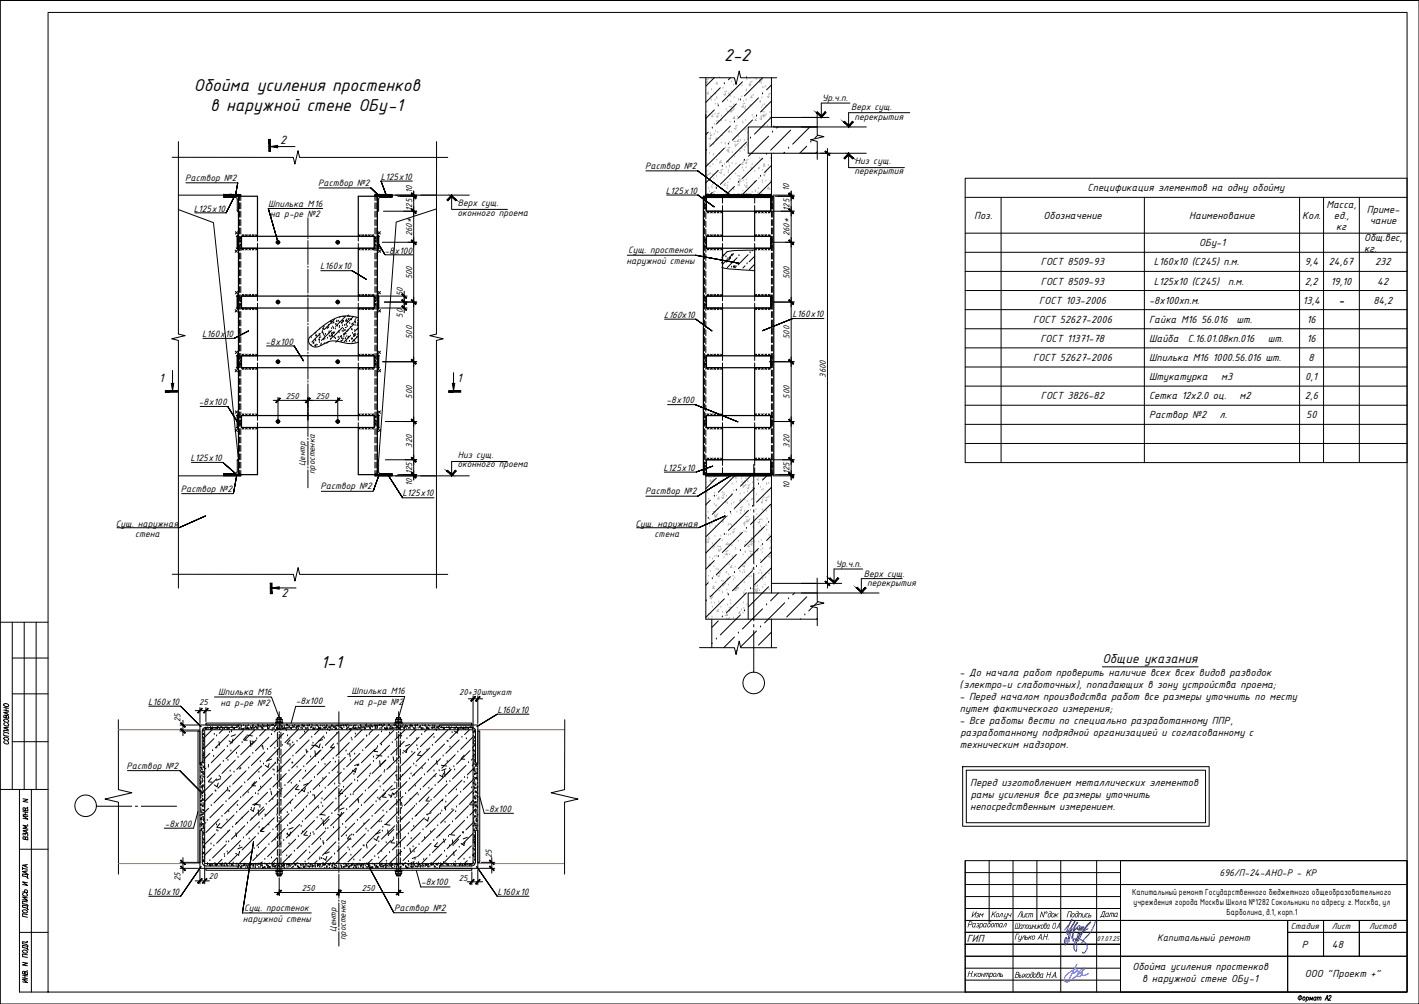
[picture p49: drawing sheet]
<svg xmlns="http://www.w3.org/2000/svg" width="594mm" height="420mm" viewBox="0 0 594 420" stroke-linecap="round" stroke-linejoin="round" font-family="sans-serif">
<defs><g id="words">
<g font-size="7.8">
<text x="303.1" y="25.7">2-2</text>
<text x="81.1" y="38">Обойма усиления простенков</text>
<text x="87.9" y="46.4">в наружной стене ОБу-1</text>
<text x="134.3" y="279.6">1-1</text>
</g>
<text font-size="5.8" x="461.5" y="277.5">Общие указания</text>
<g font-size="5.4">
<text x="117.2" y="60.3">2</text>
<text x="66.6" y="159.7">1</text>
<text x="191.4" y="159.7">1</text>
<text x="117.9" y="250">2</text>
</g>
<g font-size="4.7">
<text x="455.4" y="80.1">Спецификация элементов на одну обойму</text>
<text x="555.3" y="87.1">Масса,</text>
<text x="572.3" y="89.3">Приме-</text>
<text x="407.8" y="91.6">Поз.</text>
<text x="436.9" y="91.6">Обозначение</text>
<text x="497.9" y="91.6">Наименование</text>
<text x="545.2" y="91.6">Кол.</text>
<text x="558.4" y="91.6">ед.,</text>
<text x="573.5" y="93.9">чание</text>
<text x="559.4" y="96.1">кг</text>
<text x="571.1" y="100.8">Общ.вес,</text>
<text x="502" y="103.1">ОБу-1</text>
<text x="571.1" y="105.3">кг.</text>
<text x="435.8" y="111.1">ГОСТ 8509-93</text>
<text x="483.1" y="111.1">L160х10 (С245) п.м.</text>
<text x="546.2" y="111.1">9,4</text>
<text x="556.3" y="111.1">24,67</text>
<text x="575.7" y="111.1">232</text>
<text x="435.8" y="119.1">ГОСТ 8509-93</text>
<text x="483.1" y="119.1">L125х10 (С245)</text>
<text x="514.1" y="119.1">п.м.</text>
<text x="546.2" y="119.1">2,2</text>
<text x="557.2" y="119.1">19,10</text>
<text x="576.6" y="119.1">42</text>
<text x="435.1" y="127.1">ГОСТ 103-2006</text>
<text x="481.1" y="127.1">-8х100хп.м.</text>
<text x="545.4" y="127.1">13,4</text>
<text x="560.5" y="127.1">-</text>
<text x="575" y="127.1">84,2</text>
<text x="432.6" y="135.1">ГОСТ 52627-2006</text>
<text x="481.1" y="135.1">Гайка М16 56.016</text>
<text x="517.7" y="135.1">шт.</text>
<text x="547.2" y="135.1">16</text>
<text x="435.6" y="143.1">ГОСТ 11371-78</text>
<text x="481.1" y="143.1">Шайба</text>
<text x="497.2" y="143.1">С.16.01.08кп.016</text>
<text x="530.8" y="143.1">шт.</text>
<text x="547.2" y="143.1">16</text>
<text x="432.6" y="151.1">ГОСТ 52627-2006</text>
<text x="481.1" y="151.1">Шпилька М16 1000.56.016 шт.</text>
<text x="547.8" y="151.1">8</text>
<text x="481.1" y="159.1">Штукатурка</text>
<text x="511.2" y="159.1">м3</text>
<text x="546.5" y="159.1">0,1</text>
<text x="435.8" y="167.1">ГОСТ 3826-82</text>
<text x="481.1" y="167.1">Сетка 12х2.0 оц.</text>
<text x="519" y="167.1">м2</text>
<text x="546.3" y="167.1">2,6</text>
<text x="481.1" y="175.1">Раствор №2</text>
<text x="510.6" y="175.1">л.</text>
<text x="546.8" y="175.1">50</text>
<text x="401.7" y="282.8">- До начала работ проверить наличие всех всех видов разводок</text>
<text x="401.7" y="288.1">(электро-и слаботочных), попадающих в зону устройства проема;</text>
<text x="401.7" y="293.1">- Перед началом производства работ все размеры уточнить по месту</text>
<text x="401.8" y="298.1">путем фактического измерения;</text>
<text x="401.7" y="303.1">- Все работы вести по специально разработанному ППР,</text>
<text x="402.1" y="308.1">разработанному подрядной организацией и согласованному с</text>
<text x="401.8" y="313.1">техническим надзором.</text>
<text x="406.2" y="329.1">Перед изготовлением металлических элементов</text>
<text x="406.4" y="334.1">рамы усиления все размеры уточнить</text>
<text x="406.2" y="339.1">непосредственным измерением.</text>
<text x="404.8" y="394.2">ГИП</text>
<text x="545.1" y="396.7">Р</text>
<text x="557.5" y="396.7">48</text>
<text x="474.1" y="405.9">Обойма усиления простенков</text>
<text x="478.2" y="410.9">в наружной стене ОБу-1</text>
<text x="546.3" y="409">ООО &quot;Проект +&quot;</text>
</g>
<g font-size="4.3">
<text x="510.6" y="366.5">696/П-24-АНО-Р - КР</text>
<text x="484.5" y="393.7">Капитальный ремонт</text>
</g>
<g font-size="4.2">
<text x="344.3" y="42.2">Ур.ч.п.</text>
<text x="356.3" y="46.2">Верх сущ.</text>
<text x="357.7" y="50.4">перекрытия</text>
<text x="270.1" y="70.7">Раствор №2</text>
<text x="357.9" y="68.8">Низ сущ.</text>
<text x="77.5" y="75.7">Раствор №2</text>
<text x="133.2" y="77.9">Раствор №2</text>
<text x="159.4" y="75.2">L125х10</text>
<text x="357.7" y="72.9">перекрытия</text>
<text x="278.8" y="81.1">L125х10</text>
<text x="81.2" y="88.6">L125х10</text>
<text x="112.2" y="86.4">Шпилька М16</text>
<text x="191.7" y="86.3">Верх сущ.</text>
<text x="113.1" y="90.9">на р-ре №2</text>
<text x="191.5" y="90.5">оконного проема</text>
<text x="161" y="106.1">-8х100</text>
<text x="262.9" y="106">Сущ. простенок</text>
<text x="134" y="112.8">L160х10</text>
<text x="262.3" y="110.5">наружной стены</text>
<text x="277.9" y="133">L160х10</text>
<text x="331.8" y="132.8">L160х10</text>
<text x="84.7" y="141.1">L160х10</text>
<text x="111.1" y="144.2">-8х100</text>
<text x="83.3" y="169.5">-8х100</text>
<text x="279" y="168.8">-8х100</text>
<text x="191.7" y="191.8">Низ сущ.</text>
<text x="79.8" y="193">L125х10</text>
<text x="191.5" y="195.6">оконного проема</text>
<text x="277.8" y="197">L125х10</text>
<text x="75.7" y="205.8">Раствор №2</text>
<text x="134.2" y="204.8">Раствор №2</text>
<text x="168.5" y="207.8">L125х10</text>
<text x="270.1" y="206.8">Раствор №2</text>
<text x="48.5" y="220.3">Сущ. наружная</text>
<text x="266.1" y="220.3">Сущ. наружная</text>
<text x="56.5" y="224.8">стена</text>
<text x="274.1" y="224.8">стена</text>
<text x="349.9" y="237.2">Ур.ч.п.</text>
<text x="361.7" y="241.3">Верх сущ.</text>
<text x="363.1" y="245.4">перекрытия</text>
<text x="91.3" y="290.7">Шпилька М16</text>
<text x="147.1" y="290.4">Шпилька М16</text>
<text x="62" y="295">L160х10</text>
<text x="92.3" y="295.4">на р-ре №2</text>
<text x="123.9" y="294.6">-8х100</text>
<text x="148.1" y="295.1">на р-ре №2</text>
<text x="208.3" y="298.3">L160х10</text>
<text x="53" y="321.6">Раствор №2</text>
<text x="202.8" y="339.7">-8х100</text>
<text x="69" y="345.9">-8х100</text>
<text x="176.3" y="370.5">-8х100</text>
<text x="62" y="374.5">L160х10</text>
<text x="208.3" y="374.5">L160х10</text>
<text x="102.2" y="381.3">Сущ. простенок</text>
<text x="165" y="381.1">Раствор №2</text>
<text x="101.6" y="385.7">наружной стены</text>
</g>
<g font-size="3.9">
<text x="172.6" y="80.6" transform="rotate(-90 172.6 80.6)">10</text>
<text x="330.4" y="80.1" transform="rotate(-90 330.4 80.1)">10</text>
<text x="172.6" y="88.2" transform="rotate(-90 172.6 88.2)">125</text>
<text x="330.6" y="88.2" transform="rotate(-90 330.6 88.2)">125</text>
<text x="172.6" y="98.8" transform="rotate(-90 172.6 98.8)">260*</text>
<text x="330.6" y="98.8" transform="rotate(-90 330.6 98.8)">260*</text>
<text x="172.6" y="116.8" transform="rotate(-90 172.6 116.8)">500</text>
<text x="330.6" y="116.8" transform="rotate(-90 330.6 116.8)">500</text>
<text x="168.6" y="124" transform="rotate(-90 168.6 124)">50</text>
<text x="168.6" y="132.9" transform="rotate(-90 168.6 132.9)">50</text>
<text x="172.6" y="141.9" transform="rotate(-90 172.6 141.9)">500</text>
<text x="330.6" y="141.9" transform="rotate(-90 330.6 141.9)">500</text>
<text x="345.8" y="158" transform="rotate(-90 345.8 158)">3600</text>
<text x="119.7" y="166.9">250</text>
<text x="132.2" y="166.9">250</text>
<text x="172.6" y="166.8" transform="rotate(-90 172.6 166.8)">500</text>
<text x="330.6" y="166.8" transform="rotate(-90 330.6 166.8)">500</text>
<text x="172.6" y="187.4" transform="rotate(-90 172.6 187.4)">320</text>
<text x="330.6" y="187.4" transform="rotate(-90 330.6 187.4)">320</text>
<text x="127.7" y="195.1" transform="rotate(-90 127.7 195.1)">Центр</text>
<text x="131.8" y="198.4" transform="rotate(-90 131.8 198.4)">простенка</text>
<text x="172.6" y="203.4" transform="rotate(-90 172.6 203.4)">10</text>
<text x="172.6" y="198.5" transform="rotate(-90 172.6 198.5)">125</text>
<text x="330.6" y="198.5" transform="rotate(-90 330.6 198.5)">125</text>
<text x="330.6" y="204.7" transform="rotate(-90 330.6 204.7)">10</text>
<text x="192.2" y="290.7">20+30штукат</text>
<text x="83.4" y="295.1">25</text>
<text x="75.6" y="302.3" transform="rotate(-90 75.6 302.3)">25</text>
<text x="205.9" y="359" transform="rotate(-90 205.9 359)">25</text>
<text x="75.6" y="368.7" transform="rotate(-90 75.6 368.7)">25</text>
<text x="87.4" y="367.9">20</text>
<text x="192.1" y="368.7">25</text>
<text x="126.4" y="372.9">250</text>
<text x="151.4" y="372.9">250</text>
<text x="406.5" y="383.9">Изм</text>
<text x="414.7" y="383.9">Кол .уч</text>
<text x="425.7" y="383.9">Лист</text>
<text x="435.1" y="383.9">N°док</text>
<text x="460.3" y="383.8">Дата</text>
<text x="404.8" y="388.1">Разработал</text>
<text x="424.6" y="388.7">Шапошникова О</text>
<text x="441.8" y="388.7">.</text>
<text x="442.1" y="388.7">А.</text>
<text x="540.5" y="388.9">Стадия</text>
<text x="557.5" y="388.9">Лист</text>
<text x="573.2" y="388.9">Листов</text>
<text x="140.7" y="390" transform="rotate(-90 140.7 390)">Центр</text>
<text x="144.8" y="393.3" transform="rotate(-90 144.8 393.3)">простенка</text>
<text x="424.5" y="393.3">Гулько А</text>
<text x="436" y="393.3">.</text>
<text x="436.3" y="393.3">Н.</text>
<text x="404.8" y="408.9">Н.контроль</text>
<text x="424.5" y="409.2">Выходова Н</text>
<text x="439.7" y="409.2">.</text>
<text x="440.1" y="409.2">А.</text>
</g>
<text font-size="3.9" fill="#00d" x="446.3" y="383.9">Подпись</text>
<g font-size="3.5">
<text x="474" y="374.4">Капитальный ремонт Государственного бюджетного общеобразовательного</text>
<text x="474.6" y="378.6">учреждения города Москвы Школа №1282 Сокольники по адресу: г. Москва, ул</text>
<text x="513.5" y="382.8">Барболина, д.1, корп.1</text>
</g>
<text font-size="3.1" x="459.2" y="394">07.07.25</text>
</g></defs>
<g fill="none" stroke="#000" stroke-width=".42">
<path d="M335.5 49.1h11.6M100.3 82.1v1.8M100.3 84.9v2.5M100.3 88.4v2.5M100.3 91.9v2.5M100.3 95.4v2.5M100.3 98.9v2.5M100.8 81.7v2.2M100.8 84.9v2.5M100.8 88.4v2.5M100.8 91.9v2.5M100.8 95.4v2.5"/>
<path d="M100.8 98.9v2.5M107.8 98.9v2M150 98.9v2M157 81.7v2.2M157 84.9v2.5M157 88.4v2.5M157 91.9v2.5M157 95.4v2.5M157 98.9v2.5M157.5 82.1v1.8M157.5 84.9v2.5M157.5 88.4v2.5"/>
<path d="M157.5 91.9v2.5M157.5 95.4v2.5M157.5 98.9v2.5M295 82.1v1.8M295 84.9v2.5M295 88.4v2.5M295 91.9v2.5M295 95.4v2.5M295 98.9v2.5M295.5 82.1v2.4M295.5 85.5v2.5M295.5 89v2.5"/>
<path d="M295.5 92.5v2.5M295.5 96v2.5M295.5 99.5v2.5M302.5 82.6v2.4M302.5 86v2.4M302.5 98.9v2M315.9 82.6v2.4M315.9 86v2.4M315.9 98.9v2M323 82.1v1.8M323 84.9v2.5M323 88.4v2.5"/>
<path d="M323 91.9v2.5M323 95.4v2.5M323 98.9v2.5M323.5 82.1v1.8M323.5 84.9v2.5M323.5 88.4v2.5M323.5 91.9v2.5M323.5 95.4v2.5M323.5 98.9v2.5M100.3 102.4v2.5M100.3 105.9v2.5M100.3 109.4v2.5"/>
<path d="M100.3 112.9v2.5M100.3 116.4v2.5M100.3 119.9v2.5M100.8 102.4v2.5M100.8 105.9v2.5M100.8 109.4v2.5M100.8 112.9v2.5M100.8 116.4v2.5M100.8 119.9v2.5M107.8 101.9v2M150 101.9v2M157 102.4v2.5"/>
<path d="M157 105.9v2.5M157 109.4v2.5M157 112.9v2.5M157 116.4v2.5M157 119.9v2.5M157.5 102.4v2.5M157.5 105.9v2.5M157.5 109.4v2.5M157.5 112.9v2.5M157.5 116.4v2.5M157.5 119.9v2.5M295 102.4v2.5"/>
<path d="M295 105.9v2.5M295 109.4v2.5M295 112.9v2.5M295 116.4v2.5M295 119.9v2.5M295.5 103v2.5M295.5 106.5v2.5M295.5 110v2.5M295.5 113.5v2.5M295.5 117v2.5M302.5 101.9v2M315.9 101.9v2"/>
<path d="M323 102.4v2.5M323 105.9v2.5M323 109.4v2.5M323 112.9v2.5M323 116.4v2.5M323 119.9v2.5M323.5 102.4v2.5M323.5 105.9v2.5M323.5 109.4v2.5M323.5 112.9v2.5M323.5 116.4v2.5M323.5 119.9v2.5"/>
<path d="M100.3 123.4v2.5M100.3 126.9v2.5M100.3 130.4v2.5M100.3 133.9v2.5M100.3 137.4v2.5M100.8 123.4v2.5M100.8 126.9v2.5M100.8 130.4v2.5M100.8 133.9v2.5M100.8 137.4v2.5M107.8 123.9v2M107.8 126.9v2"/>
<path d="M150 123.9v2M150 126.9v2M157 123.4v2.5M157 126.9v2.5M157 130.4v2.5M157 133.9v2.5M157 137.4v2.5M157.5 123.4v2.5M157.5 126.9v2.5M157.5 130.4v2.5M157.5 133.9v2.5M157.5 137.4v2.5"/>
<path d="M295 123.4v2.5M295 126.9v2.5M295 130.4v2.5M295 133.9v2.5M295 137.4v2.5M295.5 120.5v2.5M295.5 124v2.5M295.5 127.5v2.5M295.5 131v2.5M295.5 134.5v2.5M295.5 138v2.5M302.5 123.9v2"/>
<path d="M302.5 126.9v2M315.9 123.9v2M315.9 126.9v2M323 123.4v2.5M323 126.9v2.5M323 130.4v2.5M323 133.9v2.5M323 137.4v2.5M323.5 123.4v2.5M323.5 126.9v2.5M323.5 130.4v2.5M323.5 133.9v2.5"/>
<path d="M323.5 137.4v2.5M100.3 140.9v2.5M100.3 144.4v2.5M100.3 147.9v2.5M100.3 151.4v2.5M100.3 154.9v2.5M100.3 158.4v2.5M100.8 140.9v2.5M100.8 144.4v2.5M100.8 147.9v2.5M100.8 151.4v2.5M100.8 154.9v2.5"/>
<path d="M100.8 158.4v2.5M107.8 148.9v2M107.8 151.9v2M150 148.9v2M150 151.9v2M157 140.9v2.5M157 144.4v2.5M157 147.9v2.5M157 151.4v2.5M157 154.9v2.5M157 158.4v2.5M157.5 140.9v2.5"/>
<path d="M157.5 144.4v2.5M157.5 147.9v2.5M157.5 151.4v2.5M157.5 154.9v2.5M157.5 158.4v2.5M295 140.9v2.5M295 144.4v2.5M295 147.9v2.5M295 151.4v2.5M295 154.9v2.5M295 158.4v2.5M295.5 141.5v2.5"/>
<path d="M295.5 145v2.5M295.5 148.5v2.5M295.5 152v2.5M295.5 155.5v2.5M295.5 159v2.5M302.5 148.9v2M302.5 151.9v2M315.9 148.9v2M315.9 151.9v2M323 140.9v2.5M323 144.4v2.5M323 147.9v2.5"/>
<path d="M323 151.4v2.5M323 154.9v2.5M323 158.4v2.5M323.5 140.9v2.5M323.5 144.4v2.5M323.5 147.9v2.5M323.5 151.4v2.5M323.5 154.9v2.5M323.5 158.4v2.5M100.3 161.9v2.5M100.3 165.4v2.5M100.3 168.9v2.5"/>
<path d="M100.3 172.4v2.5M100.3 175.9v2.5M100.3 179.4v2.5M100.8 161.9v2.5M100.8 165.4v2.5M100.8 168.9v2.5M100.8 172.4v2.5M100.8 175.9v2.5M100.8 179.4v2.5M107.8 173.9v2M107.8 176.9v2M150 173.9v2"/>
<path d="M150 176.9v2M157 161.9v2.5M157 165.4v2.5M157 168.9v2.5M157 172.4v2.5M157 175.9v2.5M157 179.4v2.5M157.5 161.9v2.5M157.5 165.4v2.5M157.5 168.9v2.5M157.5 172.4v2.5M157.5 175.9v2.5"/>
<path d="M157.5 179.4v2.5M295 161.9v2.5M295 165.4v2.5M295 168.9v2.5M295 172.4v2.5M295 175.9v2.5M295 179.4v2.5M295.5 162.5v2.5M295.5 166v2.5M295.5 169.5v2.5M295.5 173v2.5M295.5 176.5v2.5"/>
<path d="M302.5 173.9v2M302.5 176.9v2M315.9 173.9v2M315.9 176.9v2M323 161.9v2.5M323 165.4v2.5M323 168.9v2.5M323 172.4v2.5M323 175.9v2.5M323 179.4v2.5M323.5 161.9v2.5M323.5 165.4v2.5"/>
<path d="M323.5 168.9v2.5M323.5 172.4v2.5M323.5 175.9v2.5M323.5 179.4v2.5M100.3 182.9v2.5M100.3 186.4v2.5M100.3 189.9v2.5M100.3 193.4v2.5M100.3 196.9v1.7M100.8 182.9v2.5M100.8 186.4v2.5M100.8 189.9v2.5"/>
<path d="M100.8 193.4v2.5M100.8 196.9v2.2M157 182.9v2.5M157 186.4v2.5M157 189.9v2.5M157 193.4v2.5M157 196.9v2.2M157.5 182.9v2.5M157.5 186.4v2.5M157.5 189.9v2.5M157.5 193.4v2.5M157.5 196.9v1.7"/>
<path d="M295 182.9v2.5M295 186.4v2.5M295 189.9v2.5M295 193.4v2.5M295 196.9v1.7M295.5 180v2.5M295.5 183.5v2.5M295.5 187v2.5M295.5 190.5v2.4M302.5 192.4v2.4M302.5 195.7v2.5M315.9 192.4v2.4"/>
<path d="M315.9 195.7v2.5M323 182.9v2.5M323 186.4v2.5M323 189.9v2.5M323 193.4v2.5M323 196.9v1.7M323.5 182.9v2.5M323.5 186.4v2.5M323.5 189.9v2.5M323.5 193.4v2.5M323.5 196.9v1.7M335.5 244.1h16.9"/>
</g>
<g fill="none" stroke="#000" stroke-width=".51">
<path d="M99.3 98.9h.4v5h-.4zM101.1 98.9h55.6v5h-55.6zM107.8 98.9v-16.8h-8v116.5h8v-19.7M150 98.9v-16.8h8v116.5h-8v-19.7M158.1 98.9h.5v5h-.5zM295.5 82.1h27.5M295.8 98.9h26.9v5h-26.9zM295.8 82.6h26.9M295.8 82.1v6.3h26.9v-6.3M302.5 88.4v10.5M315.9 88.4v10.5M107.8 103.9v20"/>
<path d="M150 103.9v20M302.5 103.9v20M315.9 103.9v20M99.3 123.9h.4v5h-.4zM101.1 123.9h55.6v5h-55.6zM107.8 128.9v20M150 128.9v20M158.1 123.9h.5v5h-.5zM295.8 123.9h26.9v5h-26.9zM302.5 128.9v20M315.9 128.9v20M99.3 148.9h.4v5h-.4z"/>
<path d="M101.1 148.9h55.6v5h-55.6zM107.8 153.9v20M150 153.9v20M158.1 148.9h.5v5h-.5zM295.8 148.9h26.9v5h-26.9zM302.5 153.9v20M315.9 153.9v20M99.3 173.9h.4v5h-.4zM101.1 173.9h55.6v5h-55.6zM158.1 173.9h.5v5h-.5zM295.8 173.9h26.9v5h-26.9zM302.5 178.9v13.5"/>
<path d="M315.9 178.9v13.5M295.5 198.6h27.5M295.8 198.6v-6.2h26.9v6.2M295.8 198.2h26.9M305.7 198.6h18.2h-29.4v-116.5h29.4v116.5"/>
</g>
<path d="M295.5 32.5v49.2M323 32.6v20.5M324 53.1h.1M324 53.1h18.2h-29v11h10.8M323 64.1v17.6M295.5 198.6v60.5M323 198.6v49.6M298 259.1v12M323 259.1v12M342.2 248.2h-29v10.9" fill="none" stroke="#000" stroke-width=".42"/>
<g fill="none" stroke="#000" stroke-width=".42">
<path d="M299.1 32.5l-3.4 3.4M301.6 36.7l-6.1 6.1M303.2 35.1h.1M305.8 32.6l-.9 .8M310.8 34.2l-8.4 8.4M312.5 32.6h.1M319.2 39.3h.1M319.2 32.6l-7.5 7.5M323 35.6l-2.1 2M296.5 55.3l-1 1M298.2 53.6h.1M299.1 46l-3.6 3.6"/>
<path d="M300.7 44.3h.1M305.8 52.7l-8.4 8.5M307.5 51.1h.1M308.3 43.5l-8.4 8.4M310 41.8h.1M312.5 59.5l-8.4 8.4M314.2 57.8h.1M315.1 50.2l-8.5 8.4M316.7 48.6h.1M317.6 41l-8.5 8.4M321.8 57l-8.4 8.4M323 42.3l-4.6 4.6"/>
<path d="M323 49l-7.1 7.1M323.4 55.3h.1M325.6 53.1l-.5 .5M331 54.4l-8.4 8.5M339.1 53.1l-7.2 7.2M339.4 59.5h.1M342.4 56.6l-1.3 1.2M295.7 62.9h.1M299.9 78.9h.1M300.7 71.3l-5.2 5.2M302.4 69.6h.1M303.2 62l-7.7 7.8"/>
<path d="M304.9 60.3h.1M307.5 78l-3.7 3.7M309.1 76.3h.1M310 68.7l-8.4 8.5M311.7 67.1h.1M316.7 75.5l-6.1 6.2M318.4 73.8h.1M319.2 66.2l-8.4 8.4M320.9 64.6h.1M323 75.9l-5.4 5.5M323 69.2l-2.9 2.9M328.5 63.7l-.4 .4"/>
<path d="M330.2 62h.1M337.7 61.2l-2.9 2.9M342.2 63.5l-.7 .6M298.2 80.5l-1.1 1.2M307.6 199.1l-6.9 6.9M314.3 199.1l-4.3 4.4M321 199.1l-1.8 1.8M296.5 216.9h.1M297.4 209.3l-1.9 1.9M299.1 207.6h.1M299.9 200.1l-4.4 4.4M304.1 216.1l-8.4 8.4"/>
<path d="M305.8 214.4h.1M306.6 206.8l-8.4 8.4M308.3 205.1h.1M313.4 213.6l-8.5 8.4M315.1 211.9h.1M315.9 204.3l-8.4 8.4M317.6 202.6h.1M321.8 218.6h.1M322.6 211l-8.4 8.5M323 203.9l-6.3 6.3M299.1 234.6l-3.6 3.6M300.7 232.9h.1"/>
<path d="M301.6 225.3l-6.1 6.1M303.2 223.6h.1M307.5 239.6h.1M308.3 232.1l-8.4 8.4M310 230.4h.1M310.8 222.8l-8.4 8.4M312.5 221.1h.1M315.1 238.8l-8.5 8.4M316.7 237.1h.1M317.6 229.5l-8.5 8.5M319.2 227.9h.1M320.1 220.3l-8.4 8.4"/>
<path d="M323 230.8l-4.6 4.7M323 224.1l-2.1 2.1M323 237.6l-7.1 7.1M295.7 251.4h.1M296.5 243.8l-1 1.1M298.2 242.2h.1M300.7 259.8l-2.7 2.8M302.4 258.2h.1M303.2 250.6l-7.7 7.8M304.9 248.9h.1M305.8 241.3l-8.4 8.5M310 257.3l-8.4 8.4"/>
<path d="M311.7 255.7h.1M312.5 248.1l-8.4 8.4M314.2 246.4h.1M319.2 254.8l-8.4 8.4M320.9 253.1h.1M321.8 245.5l-8.4 8.5M325.9 248.2l-3.3 3.2M328.5 252.3l-8.4 8.4M330.2 250.6h.1M332.6 248.2l-.7 .7M335.3 259l-.2 .1M336.9 257.3h.1"/>
<path d="M337.7 249.8l-8.3 8.4M340.3 253.9l-1.7 1.8M342.2 258.8l-.3 .3M342.4 251.8l-1.5 1.5M298.2 269.1l-.2 .2M299.9 267.4h.1M307.5 266.6l-4.5 4.5M308.5 272.2l-.2 .3M309.1 264.9h.1M316.7 264.1l-6.6 6.6M318.4 262.4h.1M323 264.5l-5.4 5.5"/>
</g>
<path d="M324 64.1h18.2M323 259.1h19.2" fill="none" stroke="#000" stroke-width=".42"/>
<g fill="none" stroke="#b1b4b2" stroke-width=".42">
<path d="M295.5 34.4l.5 .3M296.1 39.2l.7 .1M296.2 33.9l-.3 .8M296.7 38.4l-.6 .8M296.7 33l-.9 .4M297.9 37.5h.1M298 33h.1M299.6 39.4h.1M299.8 35.1h.1M300.2 34.8h.1M300.3 35.4h.1M301.2 32.6h.1"/>
<path d="M302.7 36.9h.1M302.9 39.4l.6 .4M303.8 39l-.3 .8M304.3 38.1l-.9 .3M305 39.2h.1M305.8 39.2l-.6 .8M306.1 38.4h.1M306.3 34.2h.1M307.1 35.6h.1M307.6 33.5h.1M310.7 35.9h.1M312.4 38h.1"/>
<path d="M312.5 37.6h.1M312.7 33.4h.1M313.8 35.9h.1M313.9 35.5h.1M314.4 34.9l-.2 .8-.6-.4M314.9 34l-.9 .4M315.4 39.8h.1M316.5 32.6l.1 .6M317.9 33.4l.2 1.1M318.7 34.8h.1M319.1 36.7h.1M319.2 33.2l-1 1"/>
<path d="M319.8 36.7h.1M320.6 36.2h.1M322.5 39.1l-.9 .4M295.5 58h.1M296 46.9h.1M296.7 57.8l.7 .5M297.1 48.1h.1M297.4 55.9h.1M297.6 56.6h.1M297.6 57.4l-.3 .8M297.6 40.5h.1M297.8 41.9h.1"/>
<path d="M298.1 56.5l-.9 .4M298.5 48l-.7 .7 .8 .2M299 56.3h.1M299.1 52h.1M299.3 47.8h.1M299.4 42h.1M299.4 43.6h.1M299.6 55.1h.1M299.8 48.6l.7 .5M300 40.4l.2 .8M300.1 50.9h.1M300.2 57.5l-.6 .8 .8 .1"/>
<path d="M300.5 43.6h.1M300.5 55.5h.1M300.7 48.3l-.3 .7M300.7 50.9h.1M301.2 47.3l-.9 .4M301.8 50l.1 .7M302 59.9h.1M302.1 48.6h.1M302.2 56.8h.1M303.5 59.5l.2 .8M303.9 50.5h.1M304 45.9h.1"/>
<path d="M304.5 46.8h.1M304.6 42.2h.1M305 55.3h.1M305.2 40l.8 .1M305.3 54.9h.1M305.4 59.6h.1M305.4 44.6l1.1 .1M305.5 55.4h.1M305.7 51.1h.1M305.8 46.9h.1M306 42.7h.1M306.1 45.7l.1 1.2"/>
<path d="M306.3 55.4h.1M306.9 49.6l.8 .1M307.1 59.1l1.1 .1M307.2 45.5h.1M307.3 43.9h.1M307.4 40.9h.1M307.4 45.6l-1 1M307.5 49.6h.1M307.6 48.8l-.7 .7M308.2 53.3l-.2 .8-.6-.4M308.7 49.9h.1M308.7 59.1l.8 .1"/>
<path d="M308.8 52.5l-.9 .3M308.8 48.9h.1M309 57.1h.1M309.1 41.2l.2 .8M309.3 58.3l-.6 .8M310 58.8h.1M310.5 44.5l.6 .5M310.6 40.5h.1M310.9 50.7l.1 .8M311.3 44.2l-.2 .7M311.3 42.4h.1M311.8 58.8h.1"/>
<path d="M311.8 43.2l-.8 .4M311.9 45.6h.1M311.9 54.6h.1M312 44.8h.1M312.1 50.3h.1M312.2 46.1h.1M312.4 41.9h.1M312.4 54.1h.1M313.1 55.7h.1M313.2 58.4h.1M314 44.2h.1M314.9 40l-.6 .8 .8 .1"/>
<path d="M314.9 48.3h.1M315.6 49.2h.1M316 50.4l.8 .1M316.7 49.6l-.6 .7M316.7 48.8h.1M318.1 42.7h.1M318.2 42l.2 .8M318.7 49.4h.1M318.8 45.1h.1M318.9 49.3l-.2 .8-.6-.4M319 46.7l1.1 .2M319 40.9h.1"/>
<path d="M319.3 44.3h.1M319.4 48.3l-.9 .4M319.6 47.8l.2 1.2M319.8 52.8h.1M319.9 48.4h.1M320 51.5l.1 .8M320.1 43.8h.1M320.8 44.4h.1M320.9 47.7l-1 1M321.4 52.7h.1M322 40l-.2 .9-.6-.5M322.3 47.1h.1"/>
<path d="M322.4 49.4h.1M295.5 71.5l.8 .1M295.9 72.6l.1 1.2M296.2 68.2l.1 .8M296.6 78.9h.1M297.1 61.6h.1M297.1 64.2h.1M297.2 72.4l-1 1M297.2 60.5h.1M297.2 69.8h.1M297.5 72.7h.1M298 77.8l.1 .8"/>
<path d="M298.2 77.4h.1M298.4 73.2h.1M298.5 69h.1M298.7 64.7h.1M298.7 64.9h.1M298.8 60.5h.1M298.8 74.8h.1M299.8 78.4h.1M300 73.8h.1M300.1 67h.1M301.3 68.3h.1M301.3 67.9l.8 .1"/>
<path d="M302 67.1l-.6 .7M302.1 71.8l-.2 .8-.7-.5M302.6 70.9l-.9 .3M303.1 77.5h.8M303.2 73.4h.1M303.3 68.8h.1M303.8 76.6l-.7 .8M303.8 61.8h.1M304 70h.1M304.3 62.9l.6 .5M304.4 79h.1M304.5 62.9h.1"/>
<path d="M304.6 77.8h.1M304.7 76.5h.1M304.9 72.3h.1M304.9 71.4h.1M305 68h.1M305.2 62.6l-.3 .7M305.2 63.8h.1M305.3 69l.1 .9M305.6 75.1h.1M305.7 61.6l-.9 .4M306.5 68.4h.1M306.7 63.8h.1"/>
<path d="M307.1 78.6l.1 .8M307.5 65.7h.1M307.7 60.2l.2 1.2M308 72.8h.1M308.1 68.6h.1M308.8 73.5l1.1 .2M309 60l-.9 1.1M309.4 74.7l.2 1.2M309.6 76.9l-.2 .8-.6-.4M309.9 63.4h.1M310.1 75.9l-.8 .4M310.6 62.1h.1"/>
<path d="M310.7 74.5l-1 1.1M310.8 70.3h.1M311 79.9h.1M311.1 67.9l-.6 .7 .7 .1M311.2 75.7h.1M311.3 71.5h.1M311.3 67.8h.1M311.5 67.2h.1M311.6 63h.1M311.8 77.7h.1M311.9 61.6h.1M311.9 68.1l.6 .4"/>
<path d="M312.2 78.3h.8M312.3 70.1h.1M312.4 75.4h.1M312.6 76.8h.1M312.6 60.3l.2 .8M312.7 67.7l-.2 .8M312.9 77.4l-.7 .7M313.2 66.8l-.9 .3M314.4 69.9l.2 .8M314.9 64.4h.1M314.9 68.9h.1M315.9 76.3h.1"/>
<path d="M316 71.7h.1M316.2 79.4l.1 .8M317.6 70.6h.1M317.6 79h.1M317.7 74.8h.1M317.9 70.5h.1M318.1 66.3h.1M319.2 75.6h.1M319.2 71.3h.1M319.2 76.5h.1M319.3 66.7h.1M319.6 69.5l.8 .1"/>
<path d="M319.8 68.9h.1M320.2 68.7l-.6 .7M320.3 72.8l-.2 .8-.6-.4M320.6 75.7h.1M320.8 71.9l-.9 .3M321.3 79l.8 .1M321.7 69.2h.1M322 78.2l-.7 .8M322.3 79.2h.1M322.3 75.6l.7 .1M322.5 66.3h.1M322.8 64.1l.2 .1"/>
<path d="M296.3 81.3h.1M297 80.3h.1M298 81.6h.1M298.1 81.4l.5 .3M299 81l-.2 .7M299.5 80.1l-.9 .3M303.1 81.6h.1M304.6 80.7h.1M312.5 81.3h.1M314.9 80.5h.1M317.3 80.7h.1M317.7 81.1l-.9 .3"/>
<path d="M296.8 199.6l1.2 .1M298.7 199.1v.1M298.7 199.3h.7M298.8 199.8h.1M305.3 199.1l.5 .3M305.8 199.1l-.1 .3M308.4 199.2l-.6 .7M318.5 199.3h.1M295.7 216.1h.1M295.8 201.8l-.3 .1M295.8 211.5h.1M296.3 206.2h.1"/>
<path d="M296.5 214.4h.1M296.7 208.9h.1M297.1 218.7l.1 .8M297.2 217.4h.1M297.2 201.3h.1M297.5 200.7l.1 1.2M298.1 219.5h.1M298.5 214l1.1 .2M298.8 200.6l-1 1M299 217.4l.6 .4M299 211h.1M299.2 215.2l.1 1.2"/>
<path d="M299.2 206.5h.1M299.6 216h.1M299.8 211.8h.1M299.8 211.7h.1M299.8 217l-.3 .8M299.9 207.6h.1M300.1 203.3h.1M300.3 216.2l-.9 .3M300.5 215.4h.1M300.5 208.8l.7 .1M300.5 215.1l-1 1M300.6 213h.1"/>
<path d="M301.1 208l-.6 .7M301.5 201.5h.1M302.1 208.2l.6 .5M302.2 218.4h.8M302.4 206h.1M302.5 201.4h.1M302.7 200.4l.1 .8M302.8 217.6l-.6 .7M302.9 207.9l-.3 .7M303.1 206.5h.1M303.3 214.7h.1M303.4 206.9l-.9 .4"/>
<path d="M303.8 210.4h.1M304.1 207.6h.1M304.4 209.9l.2 .8M304.6 216.2h.1M304.6 200.1h.1M304.9 219.8h.1M305.2 219.4h.1M305.6 200.1h.1M305.7 201h.1M305.9 219.4h.1M306 215.2h.1M306.2 219.5l.1 .8"/>
<path d="M306.2 211h.1M306.4 206.8h.1M306.5 202.5h.1M307.1 205.4h.1M307.2 210.4h.1M307.4 213.3h.1M307.8 200.1h.8M308.3 201.8h.1M308.3 218.9h.1M308.5 214.4h.1M309.6 209.6l.7 .1M309.6 213.4l.7 .4"/>
<path d="M309.9 206.8h.1M310.1 215h.1M310.2 208.8l-.6 .7M310.4 201.7l1.1 .1M310.4 213l-.2 .7M310.5 200.4h.1M311 212l-.9 .4M311 202.8l.2 1.2M311.3 219.2h.8M311.5 206.4h.1M311.7 214h.1M311.8 201.2l.1 .8"/>
<path d="M311.8 209.3h.1M312 218.4l-.7 .7M312 214.9h.1M312.1 216.2l1.1 .1M312.3 202.7l-1 1M312.3 200.4h.1M312.5 218.5h.1M312.6 214.2h.1M312.7 217.3l.2 1.2M312.7 204.1l.7 .5M312.8 210h.1M312.9 205.8h.1"/>
<path d="M313.1 201.5h.1M313.2 218.3h.1M313.5 210.7l.2 .8M313.5 203.8l-.2 .7M314 217.1l-1 1.1M314 202.8l-.8 .4M314.2 213.6h.1M314.6 209.2h.1M315 208.9h.1M315.1 202.1h.1M315.2 204.3h.1M316.5 213.3h.1"/>
<path d="M316.6 207.1h.1M316.8 215.3h.1M316.9 200.8l.8 .1M317.2 218.4l.7 .5M317.6 200l-.7 .7M318 218.1l-.2 .8M318.4 203.9h.1M318.5 217.2l-.9 .3M318.7 210.4l.7 .1M319 205.1h.1M319 217.6h.1M319.2 200.7h.1"/>
<path d="M319.2 213.4h.1M319.3 209.6l-.6 .7M319.3 209.1h.1M319.4 213.6h.1M319.5 204.9h.1M319.6 200.7h.1M319.8 208.3h.1M320.4 220h.8M320.9 202l.1 .8M320.9 213.9h.1M321.1 219.1l-.7 .8M321.1 208.9l-.2 .8-.6-.4"/>
<path d="M321.2 217.3h.1M321.6 207.9l-.9 .4M321.8 202.4h.1M322 207.9h.1M322.6 211.5l.2 .8M295.5 226.3h.1M295.5 227.2h.1M295.6 226h.1M295.9 226.7l.6 .4M296.6 236.7h.8M296.7 225h.1M296.7 226.3l-.3 .7"/>
<path d="M297.2 220.4h.1M297.2 233.5h.1M297.2 225.3l-.9 .4M297.3 235.8l-.7 .8M297.4 239.2h.1M298.3 227.7h.1M298.3 234h.1M298.5 229.4h.1M298.8 228.3l.2 .7M298.9 237.2h.1M299 232.9h.1M299.2 228.7h.1"/>
<path d="M299.3 224.5h.1M299.5 220.3h.1M299.7 227.8h.1M299.8 238.3h.1M299.9 232.7h.1M300.2 228.5l1.1 .2M300.6 237.8l.2 .8M300.8 229.7l.2 1.2M301.6 229h.1M301.7 239.6l-.9 .4M301.8 224.4h.1M302.1 229.5l-.9 1"/>
<path d="M302.4 226.2h.1M303.1 233.3h.1M304 227.9l.7 .1M304.1 239.8h.1M304.1 223.7h.1M304.1 239.5h.1M304.3 231.4l-.2 .8-.6-.4M304.6 232.2h.1M304.6 227.1l-.6 .7M304.8 230.5l-.9 .3M305 223.9h.1M305.1 228h.1"/>
<path d="M305.3 236.3h.1M305.4 232.1h.1M305.6 227.9h.1M305.7 223.6h.1M305.7 237.4l.8 .1M306.4 236.6l-.7 .8M306.5 228.3h.1M306.5 222.5l.7 .5M306.6 233h.1M307.1 226.5h.1M307.4 222.2l-.3 .7M307.8 237.3h.1"/>
<path d="M307.9 221.2l-.9 .4M307.9 229l.2 .8M309.1 226.5h.1M309.7 238.6l.2 .8M309.8 223.3h.1M310.9 239.8h.1M311 236.9h.1M311 236.9l.7 .4M311.1 232.3h.1M311.5 238.5h.1M311.5 222.5h.1M311.6 220h.1"/>
<path d="M311.7 239.6h.1M311.8 236.5l-.2 .8M311.8 228.2h.1M311.9 235.4h.1M312 231h.1M312.1 231.2h.1M312.2 226.9h.1M312.3 235.6l-.8 .3M312.3 222.7h.1M313.1 228.7l.8 .1M313.4 233.3h.1M313.7 227.9l-.6 .7"/>
<path d="M313.7 230.6l1.2 .2M314.3 231.9h.1M314.4 231.8l.2 1.2M314.5 227.3h.1M314.6 225.3h.1M314.9 227.3l-.1 .8-.7-.4M315.3 220.3l.1 .8M315.4 226.4l-.8 .3M315.5 237.4l-.7 .9h.8M315.7 231.6l-1 1.1M315.8 236.3h.1M315.9 226.8h.1"/>
<path d="M317 229.8l.2 .8M317.6 226.9h.1M317.8 222.3h.1M318.2 238.7h.1M318.4 220.3h.1M318.4 234.5h.1M318.6 230.3h.1M318.6 228.5h.1M318.7 226.1h.1M318.8 239.4l.2 .8M318.9 221.8h.1M318.9 237.3h.1"/>
<path d="M318.9 221.2h.1M319.1 231.2h.1M319.4 229.7h.1M320.2 233.6h.1M321 221.9h.1M321.7 232.8l.6 .4M322 224h.1M322.2 229.5l.8 .1M322.5 226.2h.1M322.5 232.4l-.2 .8M322.7 227.1h.1M322.8 228.7l-.6 .7"/>
<path d="M323 231.5l-.9 .3M295.5 258.1h.1M296.4 243.4h.1M296.6 257.2h.1M296.6 241.1h.1M296.6 258.9h.1M297.1 249.6h.1M297.6 256.9h.1M297.8 252.3h.1M298.1 249.8l-.2 .8-.6-.4M298.1 258.3h.1M298.3 254.1h.1"/>
<path d="M298.4 249.9h.1M298.5 245.6h.1M298.6 248.9l-.9 .3M298.7 241.4h.1M299 245.4l-.6 .7 .7 .2M299.1 252.4h.1M299.7 243.9h.1M300 240.9h.1M300.2 255.8h.7M300.4 241l.6 .4M300.8 254.9l-.6 .8M301 251.9h.1"/>
<path d="M301.1 247.3h.1M301.2 240.6l-.3 .7M301.6 245.9h.1M301.8 254.1h.1M301.9 243l1.1 .2M302.4 247.4l.1 .8M302.4 256.3h.1M302.5 244.1l.2 1.3M303.6 257.5l1.1 .1M303.8 244l-1 1M304 255.9h.1M304.1 256.9l.2 .8"/>
<path d="M304.2 258.6l.1 .5M304.3 246.9h.1M304.5 242.3h.1M304.5 257.5h.1M304.5 248.3h.1M304.6 253.2h.1M304.8 249h.1M304.9 255.3l.6 .4M305 244.8h.1M305.1 240.6h.1M305.5 258.4l-.6 .7M305.7 254.9l-.3 .8"/>
<path d="M305.7 251.3h.1M305.9 252.7h.1M306.2 254l-.9 .3M306.8 241.2h.1M307.1 258.7h.1M307.1 242.6h.1M307.5 247l.8 .1M307.7 241.9h.1M307.9 246.1l.7 .4M308.1 246.2l-.6 .7M308.4 246.2h.1M308.6 254.4h.1"/>
<path d="M308.8 245.7l-.3 .8M309.1 246.3h.1M309.3 244.8l-.9 .3M309.9 255.7l-.6 .8 .7 .1M310.4 255.2h.1M311.1 256.5h.1M311.2 252.3h.1M311.4 248.1h.1M311.4 254.6h.1M311.5 248.2l.1 .8M311.6 243.8h.1M311.9 247.1h.1"/>
<path d="M312.4 241.3h.1M312.7 253h.1M313.2 257.7v.1M313.6 241.5h.1M314.5 241.3h.1M315.2 246.5h.1M315.4 245.1l1.2 .2M316.1 246.3l.1 1.1M316.6 247.8l.8 .1M317.1 245.2h.1M317.3 247l-.7 .7M317.4 246.1l-1 1"/>
<path d="M317.7 240h.1M317.9 247.2h.1M318.1 243h.1M318.6 242l.6 .4M319.3 245.8h.1M319.4 241.6l-.2 .8M319.9 240.7l-.9 .3M320.3 244.8h.1M320.4 241.8h.1M320.5 240.2h.1M321.9 240.1h.1M322 246.8h.1"/>
</g>
<g fill="none" stroke="#000" stroke-width=".42">
<path d="M99.1 98.9l.7-.7v.7zM158 98.2l.7 .7h-.7zM295.5 81.7h27.5v.4M99.1 103.9l.7 .7M100.5 103.9h.7v.7M157.3 103.9h-.7v.7M158.7 103.9l-.7 .7M99.1 128.9l.7 .7M99.8 123.2l-.7 .7h.7M158 123.2l.7 .7h-.7M158.7 128.9l-.7 .7M99.1 153.9l.7 .7"/>
<path d="M99.8 148.2l-.7 .7h.7M158 148.2l.7 .7h-.7M158.7 153.9l-.7 .7M99.1 178.9l.7 .7M99.8 173.2l-.7 .7h.7M158 173.2l.7 .7h-.7M158.7 178.9l-.7 .7"/>
</g>
<g fill="none" stroke="#000" stroke-width=".42">
<path d="M323 49.1h19.2M173.2 79.9v121M331.2 79.9v121M343.5 64.1h4.2M346.4 62.1v184M74.7 87.7l14.7 5.5 10.4 99.2M74.7 81.7h26.1M93.6 81.7h7.2v.4h-7.2zM157 81.7h25.8M157 81.7h7.2v.4h-7.2zM160.5 88.4h14M166.6 82.1h7.9"/>
<path d="M182.8 87.4l-16.9 5.5-7.4 99.7M295.5 81.7h27.5v.4h-27.5zM323.3 88.4h9.2M323.6 81.7h8.9M324.6 82.1h7.9M160 101.4h14.5M322.8 101.4h9.7M159.3 123.9h11.1M159.3 128.9h11.1M160.9 126.4h13.6M169.2 121.9v9M322.7 126.4h9.8"/>
<path d="M160.2 151.4h14.3M322.2 151.4h10.3M114.4 167.6h29M116.4 166.3v9.5M128.9 166.3v9.5M141.4 166.3v9.5M161.3 176.4h13.2M323.3 176.4h9.2M74.7 199.1h26.1M93.6 198.6h7.2v.5h-7.2zM157 199.1h25.7M157 198.6h7.2v.5h-7.2z"/>
<path d="M161.3 192.4h13.2M166.6 198.6h7.9M295.5 199.1h27.5M295.5 198.6h27.5v.5h-27.5zM323.4 192.4h9.1M323.6 199.1h8.9M324.6 198.6h7.9M295.5 259.1h27.5M323 244.1h19.2M345.9 244.1h1.8M62.3 295.5h13.3l8.5 8.6M75.6 295.5l8.5 8.6-8.5-8.6"/>
<path d="M81.7 297.4h6.5M83.7 296.1v6.7M86.2 296.1v5.9M196.1 292.4h6M198 291.2v13.6M200 291.2v11.6M208.2 298.9l-8.6 5.2 8.6-5.2M221.5 298.9h-13.3l-8.6 5.2M75.4 305.9h7.7M75.4 303.4h7.7M76.6 301.4v6.5M53.4 322.5h21.9l9.4 9.5"/>
<path d="M75.3 322.5l9.4 9.5-9.4-9.5M76.6 358.9v6.5M106.1 352.3l-4.6 29.8h28.8M205.9 358.9v6.5M75.4 360.9h7.7M75.4 363.4h7.7M75.6 375.1l8.5-12.4-8.5 12.4M81.7 368.6h6M83.7 364v5.9M84.1 362.7l-8.5 12.4h-13.3M85.7 362v7.9M114.9 373.5h54"/>
<path d="M116.9 372.2v2.6M141.9 372.2v2.6M154.2 362.3l10.7 19.7h21.9M166.9 372.2v2.6M195.6 369h6.5M197.5 364.8v5.4M199.6 362.7l8.6 12.4h13.3M200 364v6.2M200.7 363.4h6.5M201.5 360.9h5.7M208.2 375.1l-8.6-12.4 8.6 12.4M101.5 382.1l4.6-29.8-4.6 29.8"/>
<path d="M164.9 382l-10.7-19.7 10.7 19.7"/>
</g>
<g fill="none" stroke="#000" stroke-width=".42">
<path d="M292.9 32.5l14.6 .1 .7 2.7 1.3-5.6 .6 2.9h15.1M74.7 59.3v80.5l2.8 .7-5.6 1.3 2.8 .7v103.6M182.8 59.3l-.1 80.5-2.8 .7 5.7 1.3-2.9 .7v103.6M342.1 46.8l.1 9.8 2.7 .6-5.5 1.3 2.8 .7v7.5M72.1 65.8l50.7 .1 .7 2.8 1.3-5.6 .6 2.8h62.1M302.2 111.9l3.7 .7 10 .7M303.3 106.4l-.6 .5M303.9 109.1l-1.3 1.4M304.8 108.3h.1M306.7 106.4l-1.1 1M308.2 111.7h.1M308.6 107.9l-4.1 4.1"/>
<path d="M309.4 107h.1M311.9 111.3l-.9 .8M312.8 110.4h.1M313.2 106.6l-4.2 4.2M314 105.8h.1M315 104.8l-.1 .1M315.9 110.6l-2.2 2.2M315.9 107.2l-2.3 2.4M315.9 104.6l-9.3 .3a4.6 4.6 0 0 0-4.4 3M134.1 139.5l-3.5 3.6M135 138.7h.1M138.8 138.3l-4.3 4.2"/>
<path d="M139.6 137.5h.1M140.1 133.6l-4.3 4.3M143.4 137l-4.2 4.2M144.2 136.2h.1M144.7 132.4l-4.2 4.2M147.6 139.5h.1M148 132.5l-2.9 2.8M148.1 135.8l-4.3 4.2M148.9 134.9h.1M150 132.9a14.3 14.3 0 0 0-14.6 3.4l-4.6 3.9a2.69 2.69 0 0 0-1.4 3.5 2.69 2.69 0 0 0 3.5 1.5l1.6-.7a8.6 8.6 0 0 1 8.5-1.3l4.2 .6 2.8-.6M150 133.8l-.3 .3M150 137.2l-1.6 1.5"/>
<path d="M132.9 144.2l-.1 .1M133.7 143.3h.1M137.5 142.9l-.7 .8M138.4 142.1h.1M142.1 141.6l-1.5 1.6M143 140.8h.1M146.8 140.4l-2.8 2.7M150 140.5l-2.7 2.7M72.1 240.3l50.7 .1 .7 2.8 1.3-5.7 .6 2.9h62.1M342.1 241.9l.1 9.8 2.7 .7-5.5 1.3 2.8 .6v7.6M292.9 271l14.6 .1 .7 2.8 1.3-5.6 .6 2.8h15.1M49.5 301.2l.1 29.3 5.6 1.3-11.2 2.6 5.6 1.3v30.1"/>
<path d="M116.1 303.8v1.7M116.1 306.5v2.5M116.1 310v2.5M116.1 313.5v2.5M116.1 317v2.5M117.6 303.8v1.7M117.6 306.5v2.5M117.6 310v2.5M117.6 313.5v2.5M117.6 317v2.5M166.1 303.8v1.7M166.1 306.5v2.5"/>
<path d="M166.1 310v2.5M166.1 313.5v2.5M166.1 317v2.5M167.6 303.8v1.7M167.6 306.5v2.5M167.6 310v2.5M167.6 313.5v2.5M167.6 317v2.5M236.4 301.2v29.3l-5.7 1.3 11.3 2.6-5.6 1.3v30.1M116.1 320.5v2.5M116.1 324v2.5M116.1 327.5v2.5"/>
<path d="M116.1 331v2.5M116.1 334.5v2.5M116.1 338v2.5M117.6 320.5v2.5M117.6 324v2.5M117.6 327.5v2.5M117.6 331v2.5M117.6 334.5v2.5M117.6 338v2.5M166.1 320.5v2.5M166.1 324v2.5M166.1 327.5v2.5"/>
<path d="M166.1 331v2.5M166.1 334.5v2.5M166.1 338v2.5M167.6 320.5v2.5M167.6 324v2.5M167.6 327.5v2.5M167.6 331v2.5M167.6 334.5v2.5M167.6 338v2.5M116.1 341.5v2.5M116.1 345v2.5M116.1 348.5v2.5"/>
<path d="M116.1 352v2.5M116.1 355.5v2.5M116.1 359v2.5M117.6 341.5v2.5M117.6 345v2.5M117.6 348.5v2.5M117.6 352v2.5M117.6 355.5v2.5M117.6 359v2.5M166.1 341.5v2.5M166.1 345v2.5M166.1 348.5v2.5"/>
<path d="M166.1 352v2.5M166.1 355.5v2.5M166.1 359v2.5M167.6 341.5v2.5M167.6 345v2.5M167.6 348.5v2.5M167.6 352v2.5M167.6 355.5v2.5M167.6 359v2.5M116.1 362.5v1.7M117.6 362.5v1.7M166.1 362.5v1.7"/>
<path d="M167.6 362.5v1.7"/>
</g>
<g fill="none" stroke="#000" stroke-width=".42">
<path d="M128.9 91.2v7.4M128.9 99.4v.5M115.5 101.4h1.7M116.4 100.5v1.8M128.9 100.7v10M128.9 111.4v.5M128.9 112.6v10M140.5 101.4h1.8M141.4 100.5v1.8M115.5 126.4h1.7M116.4 125.5v1.8M128.9 123.4v.5"/>
<path d="M128.9 124.6v10.1M128.9 135.4v.5M128.9 136.7v9.9M140.5 126.4h1.8M141.4 125.5v1.8M115.5 151.4h1.7M116.4 150.5v1.8M128.9 147.4v.5M128.9 148.6v10.1M128.9 159.4v.5M140.5 151.4h1.8M141.4 150.5v1.8"/>
<path d="M115.5 176.4h1.7M116.4 175.5v1.7M128.9 160.7v9.9M128.9 171.4v.5M128.9 172.6v10.1M140.5 176.4h1.8M141.4 175.5v1.7M128.9 183.4v.5M128.9 184.7v9.9M128.9 195.4v.5M128.9 196.6v7.5M315.6 194.4v17.4"/>
<path d="M315.6 213.4v.9M315.6 215.9v19.9M315.6 237.4v.9M315.6 239.9v19.9M315.6 261.4v.9M315.6 263.9v17.4M116.9 297.9v7.4M141.9 297.9v6M166.9 297.9v7.4M116.9 306.1v.5M116.9 307.3v10M116.9 318.1v.5"/>
<path d="M116.9 319.3v10M141.9 304.6v.5M141.9 305.9v10M141.9 316.7v.4M141.9 317.9v10M166.9 306.1v.5M166.9 307.3v10M166.9 318.1v.5M166.9 319.3v10M40.4 337.4h14.7M56.7 337.4h.9M59.2 337.4h14.7"/>
<path d="M116.9 330.1v.5M116.9 331.3v10M141.9 328.6v.5M141.9 329.9v10M166.9 330.1v.5M166.9 331.3v10M116.9 342.1v.5M116.9 343.3v10M116.9 354.1v.4M116.9 355.3v10M141.9 340.7v.4M141.9 341.9v10"/>
<path d="M141.9 352.6v.5M141.9 353.9v10M166.9 342.1v.5M166.9 343.3v10M166.9 354.1v.4M166.9 355.3v10M116.9 366.1v.5M116.9 367.3v7.4M141.9 364.6v.5M141.9 365.9v10M141.9 376.6v.5M141.9 377.9v10"/>
<path d="M166.9 366.1v.5M166.9 367.3v7.4M141.9 388.6v.5M141.9 389.9v6"/>
<circle cx="315.5" cy="285.8" r="4.5"/>
<circle cx="35.8" cy="337.2" r="4.5"/>
</g>
<!-- layer: 0 -->
<g fill="none" stroke="#000" stroke-width=".42">
<path d="M.1 .2h594v420h-594zM77.8 76.5h21.7l-.9 5.5M133.6 78.7h21.7l3.3 3.2M172.6 75.8h-13.1l2.6 6.8M270.4 71.5h21.7l13.7 10.2M97.9 82.6l-3.2 6.5 3.2-6.5-3.2 6.5h-13.2M135.1 87.2h-22.8l4.1 14.2M279.1 81.6h13.1l6.8 5M134.3 113.3h13.1l5.9 3.6M158.6 102.2l2.6 4.4-2.6-4.4 2.6 4.4h11.6M262.6 106.8h28.6l18.2 3.4M104.1 138.5l-6 3.1 6-3.1-6 3.1h-13.1"/>
<path d="M278.2 133.6h13.1l6.7 4.9M344.9 133.3h-13l-12.7 5.1M111.6 144.8h11.6l3.9 6.3M83.8 170.1h11.5l4 6.3M279.5 169.3h11.6l17.8 7.2M80.1 193.5h13.2l5.3 4.7M99.1 199.1l-1.4 7.5 1.4-7.5-1.4 7.5h-21.7M158.6 198.9l-2.4 6.7 2.4-6.7-2.4 6.7h-21.7M162.1 198.2l6.4 10.1-6.4-10.1 6.4 10.1h13.2M298.4 195.1l-7.1 2.5 7.1-2.5-7.1 2.5h-13.2M305.8 199.1l-13.7 8.5 13.7-8.5-13.7 8.5h-21.7M86 215.9l-11.1 5 11.1-5-11.1 5h-25.9"/>
<path d="M303.5 215.9l-11 5 11-5-11 5h-26M.1 260.4h20M5.1 275.4h15M5.1 260.4v70M10.1 260.4v70M15.1 260.4v70M1.6 294.7a1.15 1.15 0 0 1 1.2-.2 1.15 1.15 0 0 1 .7 1.1 1.32 1.32 0 0 1-1.9-.9zM1.6 297.1l2 .4M1.6 296.1l2 .3M2.6 299.7l-.2-.3-.7-.1-.1 1 2 .3v-.7l-.4-.4h-.5l-.1 .9M2.6 296.2v1.1M2.9 298v.8"/>
<path d="M3.6 297.9l-2 .3 2 .9M5.1 290.4h15M1.6 308.8a1.01 1.01 0 0 1 1.3-.3 1.01 1.01 0 0 1 .5 1.3 1.34 1.34 0 0 1-1.8-1zM1.6 306.9v.9l2 .3M1.7 301.1a1.13 1.13 0 0 1 1.2-.1 1.13 1.13 0 0 1 .6 1.1 1.13 1.13 0 0 1-1.2 .1 1.13 1.13 0 0 1-.6-1.1zM2.1 310l-.2 .1a.65 .65 0 0 0-.3 .8 .65 .65 0 0 0 .8 .4l.5 .1a.57 .57 0 0 0 .7-.4 .57 .57 0 0 0-.5-.7M2.1 302.5l-.2 .1a.65 .65 0 0 0-.3 .8 .65 .65 0 0 0 .8 .3l.5 .1a.57 .57 0 0 0 .7-.4 .57 .57 0 0 0-.5-.7M2.9 304.4v.8M3.6 305.9l-2-.3v.8l1.6 .3 .4 .4M3.6 304.3l-2 .2 2 1M5.1 310.4h15M.1 330.4h20"/>
<path d="M8.1 330.4v84.8h581v-410h-569v410M9.6 334.3l2.1 .3-2.1 .8 2.1 .3M9.6 339.6l2.1 .4M10.6 338.5l-.8-.5-.2 1 2.1 .4-.1-.9-.6-.3-.4 .3v.7M10.6 339.8v1.1M11.6 337.8l-.1 .1M13.1 330.4v84.8M8.1 355.4h12M9.6 340.7l2.1 .4M9.7 349.5v-.8l.8 .4a.63 .63 0 0 1 1-.1 .63 .63 0 0 1-.1 1M10.5 349.1v.3M10.6 350.6l-.8-.5-.2 1 2.1 .4v-.7l-.4-.5-.6 .1-.1 .9"/>
<path d="M11 347.5v.7M11.6 345.2l-.1 .1M11.7 341.7l-2.1-.3 2.1 1.4-2.1-.4M11.7 347.3l-2.1 .3 2.1 1M11.7 345.7l-2.1-.3 1.5 .8-1.5 .4 2.1 .4M9.5 373.2l2 .3v-.7l-1-.4-.2 .9M9.5 363.4l2 .4M9.5 362.8v1.1M9.9 373.8h-.2a.67 .67 0 0 0-.2 .8 .67 .67 0 0 0 .7 .4l.5 .1a.6 .6 0 0 0 .8-.4 .6 .6 0 0 0-.5-.8M10.8 362v.7M10.8 364.6v.7M11.5 375.8l-2-.4 2 1.4-2-.3"/>
<path d="M11.5 369.4l-2-.3 2 1.4-2-.3M11.5 379.1l-2-.3v.8l1.5 .4 .5 .4M11.5 377.4l-2-.3v1.1l2 .3M11.5 366.1l-2-.4v.9l1.1 .2 .9 .5M11.5 364.4l-2 .3 2 1M11.5 361.8l-2 .3 2 1M11.9 379.1l-.4-.1v1.6h.4M11.9 366l-.4-.1v1.6l.4 .1M8.1 390.2h12M9.5 397.8a1.13 1.13 0 0 1 1.2-.2 1.13 1.13 0 0 1 .7 1.1 1.1 1.1 0 0 1-1.3 .1 1.1 1.1 0 0 1-.6-1zM9.5 380.9a1.13 1.13 0 0 1 1.2-.1 1.13 1.13 0 0 1 .7 1 1.1 1.1 0 0 1-1.3 .2 1.1 1.1 0 0 1-.6-1.1zM11.4 393.9l-.1 .1"/>
<path d="M11.5 399.6l-2-.4v1.1l2 .4M11.5 396l-2-.4v.9l1.5 .3 .5 .5M11.5 394.5l-2-.4v.8l1.6 .3 .4 .4M11.5 382.7l-2-.3v1.1l2 .3M11.9 395.9h-.4v1.5l.4 .1M9.5 409.2l2 .3M9.5 402.7l2 .4-2 .7 2 .4M9.5 408.1l2 .3M10.4 407l-.2-.4-.7-.1v1l2 .3v-.7l-.4-.4h-.6l-.1 .9M10.4 408.3v1.1M11.4 406.2l-.1 .1M11.5 410.2l-2-.4 2 1.4-2-.3"/>
<path d="M544.4 416.6l-.3 2M545.6 417.5l.3-.3a.6 .6 0 0 1 .4 .9 .6 .6 0 0 1-.9 .2zM547 417.5l.3-.3a.6 .6 0 0 1 .5 .9 .6 .6 0 0 1-.9 .2M547 417.2l-.3 2.1M548.3 418.6l.2-1.4 .4 1.1 .7-1.1-.3 1.4M551 417.5a.57 .57 0 0 0-1 .2 .57 .57 0 0 0 .6 .8l.2-.2M551 417.2l-.2 1.4M551.6 417.6l.4-.4 .3 .2-.1 1.2M551.6 417.2l-.2 1.4M552.3 417.6l.5-.4 .3 .2-.2 1.2M554.8 418.6l.9-2 .3 2M555.1 417.9h.8"/>
<path d="M556.4 417.1a.47 .47 0 0 1 .5-.5 .47 .47 0 0 1 .4 .6l-1.3 1.4h1.1"/>
<circle cx="544.2" cy="417.6" r=".8"/>
</g>
<g fill="none" stroke="#000" stroke-width=".42">
<path d="M335.5 53.1h27.2M355.8 43.1h-12v6M380.9 47.2h-25.6v5.9M113.2 61.3h10.3M335.5 64.1h27.2M355.3 64.1v6h23.3M93.7 81.7h.1M93.7 82.1h.1M93.8 81.9h.1M94 81.9h.1M94 82h.1M94 82.1h.1"/>
<path d="M94.1 82h.1M94.2 81.9h.1M94.3 82.1h.1M94.3 82h.1M94.6 81.7h.1M94.6 81.9h.1M94.7 82h.1M94.8 81.9h.1M94.8 81.8h.1M94.9 81.9h.1M95 82.1h.1M95 81.9h.1"/>
<path d="M95.3 81.9h.1M95.5 81.8h.1M95.6 81.7h.1M95.6 82.1h.1M95.6 81.8h.1M95.7 81.8h.1M95.7 81.9h.1M95.8 81.9h.1M95.9 81.9h.1M96 81.9h.1M96 81.7h.1M96.1 82.1h.1"/>
<path d="M96.2 81.7h.1M96.3 82.1h.1M96.4 81.7h.1M96.4 81.8h.1M96.5 81.9h.1M96.6 81.7h.1M96.7 81.9h.1M96.7 81.7h.1M96.8 81.7h.1M96.9 81.9h.1M97 82.1h.1M97.1 82.1h.1"/>
<path d="M97.2 81.8h.1M97.3 81.8h.1M97.3 81.9h.1M97.6 82.1h.1M97.6 81.7h.1M97.9 81.9h.1M97.9 82h.1M98 81.8h.1M98.1 81.9h.1M98.3 82.1h.1M98.4 82.1h.1M98.7 81.8h.1"/>
<path d="M98.7 82.1h.1M98.7 81.7h.1M98.8 81.8h.1M98.9 81.9h.1M99 82h.1M99.1 82h.1M99.3 81.8h.1M99.3 82h.1M99.6 81.8h.1M99.7 82h.1M99.7 81.9h.1M99.7 81.7h.1"/>
<path d="M99.8 81.9h.1M99.9 82h.1M100 81.8h.1M100 81.9h.1M100.3 82h.1M100.4 81.8h.1M100.5 81.9h.1M100.5 81.8h.1M100.6 81.8h.1M157 81.7h.1M157 82h.1M157.2 81.9h.1"/>
<path d="M157.3 81.7h.1M157.4 81.9h.1M157.5 81.8h.1M157.5 82.1h.1M157.7 81.7h.1M157.8 82h.1M158 81.7h.1M158 81.9h.1M158.1 81.7h.1M158.2 82.1h.1M158.2 81.8h.1M158.3 81.9h.1"/>
<path d="M158.4 81.7h.1M158.4 82.1h.1M158.6 82.1h.1M158.7 81.9h.1M158.7 82h.1M158.9 82h.1M158.9 81.7h.1M159 81.8h.1M159.1 82.1h.1M159.1 81.7h.1M159.2 82h.1M159.3 81.9h.1"/>
<path d="M159.4 82h.1M159.4 81.9h.1M159.6 82h.1M159.7 82.1h.1M159.7 81.7h.1M159.8 81.8h.1M159.9 81.9h.1M160 81.9h.1M160.1 81.7h.1M160.2 82h.1M160.2 81.9h.1M160.3 82h.1"/>
<path d="M160.4 82.1h.1M160.5 81.7h.1M160.6 81.8h.1M160.7 81.9h.1M160.8 81.8h.1M161 81.7h.1M161 82h.1M161.1 82.1h.1M161.1 81.7h.1M161.3 81.7h.1M161.3 82h.1M161.4 81.8h.1"/>
<path d="M161.4 81.7h.1M161.6 81.7h.1M161.7 82.1h.1M161.8 82h.1M162.1 81.8h.1M162.1 81.7h.1M162.2 81.8h.1M162.4 82h.1M162.4 82.1h.1M162.6 82h.1M162.7 81.8h.1M162.9 81.7h.1"/>
<path d="M163 81.8h.1M163 82.1h.1M163.1 81.7h.1M163.3 82.1h.1M163.3 82h.1M163.4 81.8h.1M163.4 82h.1M163.6 82.1h.1M163.6 81.7h.1M163.7 82.1h.1M163.8 81.8h.1M163.9 82h.1"/>
<path d="M164.1 81.8h.1M164.1 82h.1M176.1 81.7h20.4M189.1 81.7v5.9h23.3M295.5 82.1h.1M295.6 81.9h.1M295.6 82h.1M295.8 81.9h.1M295.8 82h.1M295.9 82.1h.1M296 82.1h.1M296.1 81.7h.1"/>
<path d="M296.2 82h.1M296.3 81.7h.1M296.4 81.9h.1M296.4 81.7h.1M296.6 82h.1M296.7 82h.1M296.7 81.7h.1M296.7 82.1h.1M296.9 82h.1M297.1 81.9h.1M297.2 81.9h.1M297.4 81.7h.1"/>
<path d="M297.4 81.9h.1M297.4 82h.1M297.6 81.9h.1M297.7 81.9h.1M297.9 81.8h.1M298 81.8h.1M298.1 82.1h.1M298.1 82h.1M298.2 82h.1M298.3 81.8h.1M298.4 81.9h.1M298.4 81.7h.1"/>
<path d="M298.6 81.7h.1M298.6 82h.1M298.8 82.1h.1M298.8 81.7h.1M298.9 82h.1M299 81.7h.1M299 82h.1M299.1 81.9h.1M299.4 82.1h.1M299.4 81.7h.1M299.7 82h.1M299.7 81.9h.1"/>
<path d="M299.8 82h.1M300.1 82.1h.1M300.4 81.9h.1M300.4 81.7h.1M300.5 81.8h.1M300.5 82h.1M300.5 82.1h.1M300.6 82h.1M300.7 82h.1M300.8 82.1h.1M300.9 82.1h.1M301 82.1h.1"/>
<path d="M301.1 81.8h.1M301.2 82h.1M301.3 82h.1M301.4 82.1h.1M301.4 82h.1M301.5 81.7h.1M301.6 82h.1M301.7 81.8h.1M301.7 82h.1M301.8 82h.1M301.9 82h.1M302.1 82.1h.1"/>
<path d="M302.1 82h.1M302.2 82h.1M302.3 81.9h.1M302.4 81.8h.1M302.5 81.8h.1M302.6 81.9h.1M302.7 82h.1M302.9 82h.1M303 81.8h.1M303.1 81.8h.1M303.3 81.8h.1M303.4 82h.1"/>
<path d="M303.5 81.8h.1M303.6 81.7h.1M303.7 82h.1M303.8 81.8h.1M303.8 82h.1M303.8 82.1h.1M304 81.7h.1M304.1 82h.1M304.4 81.8h.1M304.4 82h.1M304.5 81.8h.1M304.6 82h.1"/>
<path d="M304.6 81.8h.1M304.7 82h.1M304.8 82h.1M305.1 81.8h.1M305.2 81.9h.1M305.3 82h.1M305.4 82h.1M305.5 81.8h.1M305.6 82.1h.1M305.7 81.7h.1M305.8 82h.1M305.9 82.1h.1"/>
<path d="M306 82.1h.1M306.1 82h.1M306.3 82h.1M306.4 81.8h.1M306.5 81.8h.1M306.6 82h.1M306.6 81.9h.1M306.7 82h.1M306.8 82h.1M306.8 82.1h.1M306.9 82h.1M307.1 81.7h.1"/>
<path d="M307.3 81.9h.1M307.4 82h.1M307.4 81.7h.1M307.4 81.9h.1M307.6 81.9h.1M307.7 81.7h.1M307.7 82h.1M307.9 82.1h.1M308 81.8h.1M308.1 82h.1M308.1 81.8h.1M308.4 81.7h.1"/>
<path d="M308.4 81.9h.1M308.6 81.9h.1M308.7 81.7h.1M308.7 81.9h.1M308.8 82h.1M308.8 81.7h.1M308.9 82.1h.1M309 81.7h.1M309.1 81.7h.1M309.2 81.9h.1M309.3 82h.1M309.4 82h.1"/>
<path d="M309.4 81.7h.1M309.6 81.9h.1M309.7 81.7h.1M309.9 82.1h.1M310 81.9h.1M310.1 82h.1M310.4 81.7h.1M310.6 82.1h.1M310.7 81.9h.1M310.9 82h.1M311 82.1h.1M311.1 81.7h.1"/>
<path d="M311.1 82.1h.1M311.3 82h.1M311.4 82h.1M311.4 81.7h.1M311.5 81.7h.1M311.6 82h.1M311.7 82h.1M311.8 81.7h.1M311.8 82h.1M312 82h.1M312.1 81.9h.1M312.3 81.9h.1"/>
<path d="M312.4 81.7h.1M312.4 81.9h.1M312.5 82h.1M312.5 81.7h.1M312.6 81.9h.1M312.7 81.9h.1M313 81.8h.1M313.1 81.7h.1M313.1 82.1h.1M313.1 81.8h.1M313.2 81.9h.1M313.2 82h.1"/>
<path d="M313.3 81.8h.1M313.4 81.9h.1M313.5 81.7h.1M313.7 81.7h.1M313.7 82.1h.1M313.7 82h.1M313.8 81.7h.1M313.9 81.9h.1M314 81.7h.1M314 82h.1M314.1 81.9h.1M314.4 81.7h.1"/>
<path d="M314.4 82.1h.1M314.5 81.7h.1M314.7 81.9h.1M314.8 81.9h.1M314.8 82h.1M315.1 82.1h.1M315.4 81.9h.1M315.5 81.9h.1M315.5 81.7h.1M315.6 82.1h.1M315.8 82.1h.1M315.8 82h.1"/>
<path d="M315.9 82.1h.1M316.1 81.9h.1M316.1 82h.1M316.3 82h.1M316.3 81.9h.1M316.4 82.1h.1M316.4 82h.1M316.5 81.7h.1M316.6 82h.1M316.8 81.8h.1M316.8 82h.1M317 82h.1"/>
<path d="M317.1 82.1h.1M317.1 81.9h.1M317.2 82h.1M317.3 81.9h.1M317.4 81.8h.1M317.5 81.9h.1M317.6 81.8h.1M317.7 81.9h.1M317.8 82.1h.1M317.9 81.9h.1M318 82h.1M318 81.8h.1"/>
<path d="M318.1 81.8h.1M318.4 81.7h.1M318.4 82.1h.1M318.6 81.8h.1M318.7 81.7h.1M318.7 81.9h.1M318.7 81.8h.1M318.8 82h.1M318.8 81.7h.1M318.9 82h.1M319 81.7h.1M319.1 82h.1"/>
<path d="M319.4 81.8h.1M319.5 81.9h.1M319.6 82h.1M319.6 81.8h.1M319.7 81.8h.1M319.8 82h.1M319.9 82h.1M320.1 81.8h.1M320.3 81.9h.1M320.4 82h.1M320.6 82.1h.1M320.6 81.8h.1"/>
<path d="M320.8 81.8h.1M320.9 82h.1M321 82.1h.1M321.1 81.9h.1M321.1 82h.1M321.3 82h.1M321.4 81.8h.1M321.7 82h.1M321.7 81.8h.1M321.7 81.9h.1M321.8 81.9h.1M321.9 82.1h.1"/>
<path d="M322 82h.1M322.1 81.7h.1M322.3 81.9h.1M322.4 82h.1M322.5 81.9h.1M322.5 81.7h.1M322.6 81.9h.1M322.7 81.8h.1M322.8 81.7h.1M322.8 82h.1M322.9 82.1h.1M302.2 109.8h.4l-.1 .5-.3-.3"/>
<path d="M303.9 107.5h.1M304.2 109.7h.1M304.3 108.9h.1M304.9 108.8h.1M305.3 107.7l.6 .1-.3 .5zM305.3 108.9h.1M306.3 111.8h.1M306.3 106.8h.1M306.5 107.1h.1M307 106.5h.1M307.2 111.9h.1M307.4 109.9h.1"/>
<path d="M307.7 112.1h.1M307.8 111.3h-.7l.7 .7M72.2 155v8.4M189.9 156v7.4M93.6 199.1h.1M93.7 198.9h.1M93.8 198.9h.1M94 199.1h.1M94 199h.1M94.1 199.1h.1M94.2 198.7h.1M94.3 199.1h.1"/>
<path d="M94.4 198.7h.1M94.5 198.9h.1M94.5 198.7h.1M94.6 199h.1M94.8 199h.1M94.8 198.7h.1M94.8 199.1h.1M95 199h.1M95.1 198.9h.1M95.3 198.9h.1M95.4 198.7h.1M95.5 198.7h.1"/>
<path d="M95.5 198.9h.1M95.5 199h.1M95.6 198.9h.1M95.7 198.9h.1M95.7 199h.1M95.8 198.9h.1M96 198.8h.1M96.2 199.1h.1M96.2 198.8h.1M96.2 198.9h.1M96.3 199h.1M96.4 198.8h.1"/>
<path d="M96.4 198.9h.1M96.4 198.7h.1M96.7 198.7h.1M96.7 199h.1M96.8 199.1h.1M96.8 198.7h.1M97 198.9h.1M97 198.7h.1M97.1 199h.1M97.2 198.9h.1M97.5 199.1h.1M97.5 198.7h.1"/>
<path d="M97.8 198.9h.1M97.8 198.8h.1M97.9 199h.1M98.2 199.1h.1M98.5 198.8h.1M98.6 198.9h.1M98.6 198.8h.1M98.7 199.1h.1M98.7 199h.1M98.8 199h.1M98.8 199.1h.1M99 199.1h.1"/>
<path d="M99.1 199.1h.1M99.2 198.8h.1M99.3 199.1h.1M99.4 198.9h.1M99.5 199h.1M99.5 199.1h.1M99.5 198.8h.1M99.7 199h.1M99.8 199h.1M99.8 198.8h.1M99.8 199.1h.1M100 199h.1"/>
<path d="M100.1 198.9h.1M100.2 199.1h.1M100.3 199h.1M100.3 198.9h.1M100.5 198.8h.1M100.6 198.8h.1M100.7 198.9h.1M157.1 198.7h.1M157.1 198.8h.1M157.1 198.9h.1M157.2 198.9h.1M157.3 198.6h.1"/>
<path d="M157.5 198.7h.1M157.9 198.9h.1M157.9 198.8h.1M157.9 198.7h.1M158 198.9h.1M158.1 198.9h.1M158.2 198.7h.1M158.5 198.9h.1M158.6 199.1h.1M158.7 199.1h.1M158.7 198.8h.1M158.8 198.9h.1"/>
<path d="M158.8 198.7h.1M158.9 199.1h.1M158.9 198.7h.1M159.2 198.9h.1M159.2 199.1h.1M159.4 199h.1M159.5 198.8h.1M159.5 198.7h.1M159.6 199h.1M159.6 198.9h.1M159.9 198.9h.1M159.9 199h.1"/>
<path d="M159.9 198.8h.1M159.9 199.1h.1M160 198.9h.1M160.2 199h.1M160.2 198.6h.1M160.2 199.1h.1M160.2 198.9h.1M160.2 198.8h.1M160.4 198.9h.1M160.5 198.9h.1M160.6 198.9h.1M160.7 198.8h.1"/>
<path d="M160.8 199.1h.1M160.9 199.1h.1M160.9 198.8h.1M161.1 198.8h.1M161.2 198.9h.1M161.2 199h.1M161.3 198.8h.1M161.4 198.8h.1M161.5 199.1h.1M161.6 199.1h.1M161.6 198.7h.1M161.9 198.9h.1"/>
<path d="M161.9 198.7h.1M162 198.8h.1M162.1 198.7h.1M162.2 199.1h.1M162.2 199h.1M162.3 199.1h.1M162.5 198.9h.1M162.7 198.8h.1M162.7 198.9h.1M162.9 199.1h.1M163 198.8h.1M163.1 199.1h.1"/>
<path d="M163.2 198.8h.1M163.3 199.1h.1M163.4 198.8h.1M163.5 199.1h.1M163.5 198.9h.1M163.7 199.1h.1M163.9 198.8h.1M163.9 199.1h.1M164 198.8h.1M164.2 199.1h.1M164.2 198.8h.1M176.1 199.1h20.4"/>
<path d="M212.4 193.1h-23.3v6M295.5 199.1h.1M295.6 198.9h.1M295.8 198.9h.1M295.8 199h.1M295.9 199.1h.1M296 199.1h.1M296.1 198.7h.1M296.2 199.1h.1M296.3 198.7h.1M296.4 198.9h.1M296.4 198.7h.1"/>
<path d="M296.6 199h.1M296.7 199h.1M296.7 198.7h.1M296.7 199.1h.1M296.9 199h.1M297.1 198.9h.1M297.2 198.9h.1M297.3 199h.1M297.4 198.7h.1M297.4 198.9h.1M297.4 199h.1M297.6 198.9h.1"/>
<path d="M297.7 198.9h.1M297.9 198.8h.1M298 198.8h.1M298.1 199.1h.1M298.1 198.9h.1M298.2 199h.1M298.3 198.8h.1M298.4 198.9h.1M298.4 198.7h.1M298.6 198.7h.1M298.6 199h.1M298.8 199.1h.1"/>
<path d="M298.8 198.7h.1M298.9 198.9h.1M299 198.7h.1M299 199h.1M299.1 198.9h.1M299.4 199.1h.1M299.4 198.7h.1M299.7 198.9h.1M299.7 198.8h.1M299.8 199h.1M300.1 199.1h.1M300.4 198.8h.1"/>
<path d="M300.5 198.8h.1M300.5 198.9h.1M300.5 199.1h.1M300.6 199h.1M300.7 199h.1M300.8 199.1h.1M300.9 199.1h.1M301 199.1h.1M301.1 198.8h.1M301.2 199.1h.1M301.3 198.9h.1M301.4 199.1h.1"/>
<path d="M301.4 199h.1M301.5 198.8h.1M301.6 199h.1M301.7 198.8h.1M301.7 199h.1M301.8 199.1h.1M301.9 199h.1M302.1 199.1h.1M302.1 198.9h.1M302.2 199h.1M302.3 198.9h.1M302.4 198.8h.1"/>
<path d="M302.5 198.8h.1M302.6 198.9h.1M302.7 199.1h.1M302.7 199h.1M302.9 198.9h.1M303 198.8h.1M303.1 198.8h.1M303.3 198.8h.1M303.4 199.1h.1M303.5 198.8h.1M303.6 198.7h.1M303.7 198.9h.1"/>
<path d="M303.8 198.8h.1M303.8 199h.1M303.8 199.1h.1M304 198.7h.1M304.1 199.1h.1M304.4 198.8h.1M304.4 198.9h.1M304.5 198.8h.1M304.6 199h.1M304.6 198.8h.1M304.7 199h.1M304.8 199.1h.1"/>
<path d="M305.1 198.8h.1M305.2 198.9h.1M305.3 199h.1M305.4 199h.1M305.5 198.8h.1M305.6 199.1h.1M305.7 198.8h.1M305.8 199.1h.1M305.9 199.1h.1M306 199.1h.1M306.1 199h.1M306.3 199.1h.1"/>
<path d="M306.4 198.8h.1M306.5 198.8h.1M306.6 199h.1M306.6 198.9h.1M306.7 199h.1M306.8 199h.1M306.8 199.1h.1M306.9 199h.1M307.1 198.8h.1M307.3 198.9h.1M307.4 199h.1M307.4 198.7h.1"/>
<path d="M307.4 198.9h.1M307.6 198.8h.1M307.6 198.9h.1M307.7 198.7h.1M307.7 199h.1M307.9 199.1h.1M308 198.8h.1M308.1 199h.1M308.1 198.8h.1M308.4 198.8h.1M308.4 198.9h.1M308.6 198.9h.1"/>
<path d="M308.7 198.7h.1M308.7 198.9h.1M308.8 199h.1M308.8 198.7h.1M308.9 199.1h.1M309 198.7h.1M309.1 198.7h.1M309.2 198.9h.1M309.3 199h.1M309.4 199h.1M309.4 198.7h.1M309.6 198.9h.1"/>
<path d="M309.7 198.7h.1M309.9 199.1h.1M310 198.9h.1M310.1 198.9h.1M310.4 198.7h.1M310.6 199.1h.1M310.7 198.9h.1M310.9 199h.1M311 199.1h.1M311.1 198.7h.1M311.1 199.1h.1M311.3 199.1h.1"/>
<path d="M311.4 198.9h.1M311.4 198.7h.1M311.5 198.7h.1M311.6 199h.1M311.7 199h.1M311.8 198.7h.1M311.8 199h.1M312 198.9h.1M312.1 198.9h.1M312.3 198.9h.1M312.4 198.7h.1M312.4 198.9h.1"/>
<path d="M312.5 199h.1M312.5 198.7h.1M312.6 198.8h.1M312.7 198.9h.1M313 198.8h.1M313.1 198.7h.1M313.1 199.1h.1M313.1 198.8h.1M313.2 198.9h.1M313.2 199h.1M313.3 198.8h.1M313.4 198.9h.1"/>
<path d="M313.5 198.7h.1M313.5 198.8h.1M313.7 198.7h.1M313.7 199.1h.1M313.7 199h.1M313.8 198.7h.1M313.9 198.9h.1M314 198.7h.1M314 199h.1M314.1 198.9h.1M314.4 198.6h.1M314.4 199.1h.1"/>
<path d="M314.5 198.7h.1M314.7 198.9h.1M314.8 198.9h.1M314.8 199h.1M315.1 199.1h.1M315.4 198.9h.1M315.5 198.9h.1M315.5 198.8h.1M315.6 199.1h.1M315.8 199.1h.1M315.8 199h.1M315.9 199.1h.1"/>
<path d="M316.1 198.8h.1M316.1 199.1h.1M316.3 199.1h.1M316.3 198.9h.1M316.4 199.1h.1M316.4 199h.1M316.5 198.8h.1M316.6 199h.1M316.8 198.8h.1M316.8 199h.1M316.8 199.1h.1M317 198.9h.1"/>
<path d="M317.1 199.1h.1M317.1 198.9h.1M317.2 199h.1M317.4 198.8h.1M317.5 198.9h.1M317.6 198.8h.1M317.7 198.8h.1M317.8 199.1h.1M317.9 198.9h.1M318 199h.1M318 198.8h.1M318.1 198.8h.1"/>
<path d="M318.4 198.8h.1M318.4 199.1h.1M318.6 198.8h.1M318.7 198.9h.1M318.7 198.8h.1M318.8 199h.1M318.8 198.7h.1M318.9 199h.1M318.9 199.1h.1M319 198.7h.1M319.1 199.1h.1M319.4 198.8h.1"/>
<path d="M319.5 198.9h.1M319.6 199h.1M319.6 198.8h.1M319.7 198.8h.1M319.8 199.1h.1M319.9 199.1h.1M320.1 198.8h.1M320.3 198.9h.1M320.4 199h.1M320.4 199.1h.1M320.6 199.1h.1M320.6 198.8h.1"/>
<path d="M320.8 198.8h.1M320.9 199.1h.1M321 199.1h.1M321.1 199h.1M321.1 199.1h.1M321.3 199h.1M321.4 198.8h.1M321.7 199h.1M321.7 198.8h.1M321.7 198.9h.1M321.8 198.9h.1M321.9 199.1h.1"/>
<path d="M322 199h.1M322 198.9h.1M322.1 198.8h.1M322.3 198.9h.1M322.4 199h.1M322.5 198.9h.1M322.5 198.7h.1M322.7 198.8h.1M322.8 198.8h.1M322.8 199h.1M322.9 199.1h.1M361.2 238.1h-12v6"/>
<path d="M113.9 246h10M335.5 248.2h32.5M377.7 242.1h-17.1v6.1M83.8 319.8h.1M83.8 319.4h.1M83.9 320h.1M84.6 319.2h.1M84.8 307.5h.1M84.8 313.4h.1M84.9 319.3h.1M84.9 308.7h.1M84.9 316.3h.1"/>
<path d="M85 306.1h.1M85.1 307.6h.1M85.1 305.5h.1M85.1 305.8h.1M85.1 311.4h.1M85.1 307.2h.1M85.1 309h.1M85.1 307.4h.1M85.1 308.9h.1M85.1 313.4h.1M85.1 310h.1M85.2 310.5h.1"/>
<path d="M85.2 313.4h.1M85.2 317.3h.1M85.2 312h.1M85.2 316.5h.1M85.2 312.8h.1M85.2 315.6h.1M85.3 313.4h.1M85.3 319.2h.1M85.3 310.1h.1M85.3 314.9h.1M85.3 318.5h.1M85.4 316.4h.1"/>
<path d="M85.4 317.8h.1M85.4 315.8h.1M85.4 319.3h.1M85.4 309.4h.1M85.4 310.6h.1M85.5 315.3h.1M85.5 318.2h.1M85.7 307.7h.1M85.8 305.1h.1M86 305.4h.1M86 304.8h.1M86.1 305.4h.1"/>
<path d="M86.3 305.1h.1M86.5 305.3h.1M86.9 304.6h.1M87.1 305.2h.1M88 305.3h.1M88.2 305.1h.1M88.2 304.4h.1M88.4 304.8h.1M88.5 305h.1M88.7 305.1h.1M88.9 305.1h.1M89 304.5h.1"/>
<path d="M89 305.3h.1M89.2 304.9h.1M90 305.3h.1M90.2 304.8h.1M90.6 304.8h.1M90.7 304.8h.1M91 304.5h.1M91 305.1h.1M91.2 304.7h.1M91.2 304.5h.1M91.3 304.6h.1M92 305.3h.1"/>
<path d="M92 305.2h.1M92.3 304.5h.1M92.6 304.5h.1M92.9 304.5h.1M93.1 304.8h.1M93.4 305.1h.1M94 305.2h.1M94.3 304.5h.1M95 304.5h.1M95.1 305.2h.1M95.2 305.4h.1M95.5 304.8h.1"/>
<path d="M95.8 305.1h.1M95.9 305.2h.1M97 304.5h.1M97.3 304.5h.1M97.5 304.7h.1M97.8 304.8h.1M98 305.1h.1M98.1 305h.1M98.1 305.3h.1M98.9 304.5h.1M99.8 304h.1M100 303.7h.1"/>
<path d="M100 305.1h.1M100.2 304.8h.1M100.4 304.6h.1M100.5 303.4h.1M100.5 305h.1M101 304.4h.1M101.1 303.9h.1M101.1 305.3h.1M101.2 305.3h.1M101.6 305.3h.1M101.9 303.7h.1M102 305.1h.1"/>
<path d="M102.2 305.2h.1M102.6 304.8h.1M102.7 304h.1M102.9 305h.1M103 304.3h.1M103.2 305.1h.1M103.4 303.9h.1M103.5 304.6h.1M103.6 305h.1M103.6 304.8h.1M104 303.6h.1M104 305.1h.1"/>
<path d="M104.2 304.9h.1M104.3 305.4h.1M105 304.4h.1M105 304.8h.1M105.3 304.8h.1M105.3 305h.1M105.7 304.7h.1M105.8 304h.1M105.8 303.8h.1M105.9 304.1h.1M106 303.6h.1M106 305.1h.1"/>
<path d="M106.3 304.7h.1M106.6 304.7h.1M107 304.3h.1M107.3 304.5h.1M107.3 304.8h.1M107.7 305h.1M107.7 304.5h.1M107.9 303.6h.1M108 305.1h.1M108.2 303.8h.1M108.2 303.4h.1M108.3 304.4h.1"/>
<path d="M108.9 304h.1M109 304.2h.1M109.4 304.2h.1M109.6 304.7h.1M109.7 304.8h.1M109.7 304.2h.1M110 303.5h.1M110 305h.1M110.4 304.1h.1M110.5 303.8h.1M110.9 304.2h.1M111.4 304h.1"/>
<path d="M111.8 303.9h.1M111.9 304.1h.1M112 303.5h.1M112 305h.1M112 304.2h.1M112.1 304.8h.1M112.4 305h.1M112.5 303.8h.1M112.7 304.8h.1M112.9 303.8h.1M113 304.2h.1M113.5 303.7h.1"/>
<path d="M113.8 303.7h.1M113.9 303.5h.1M114 305h.1M114.3 303.5h.1M114.4 304.8h.1M114.5 303.6h.1M114.8 305h.1M115 304.2h.1M115.3 303.8h.1M115.5 303.4h.1M115.8 304.8h.1M115.9 305h.1"/>
<path d="M116 303.4h.1M116 304.9h.1M116.2 305.3h.1M116.6 305.3h.1M116.8 304.8h.1M116.9 304.2h.1M117.2 305h.1M117.2 305.2h.1M117.3 303.4h.1M117.7 303.8h.1M118 304.8h.1M118 304.2h.1"/>
<path d="M118.2 304.3h.1M118.3 305.1h.1M118.7 305h.1M118.8 304.9h.1M119 304.1h.1M119.2 304.8h.1M119.3 304.9h.1M119.5 305h.1M119.9 303.4h.1M120 304.9h.1M120.1 303.8h.1M120.3 304.8h.1"/>
<path d="M120.3 303.5h.1M120.5 303.6h.1M120.7 304.7h.1M121 304.1h.1M121.1 304.2h.1M121.3 304.6h.1M121.6 304.8h.1M121.9 305h.1M121.9 304.9h.1M122 304.8h.1M122 305.1h.1M122.4 304.5h.1"/>
<path d="M122.4 303.8h.1M122.8 304.5h.1M123 304.1h.1M123.4 304.4h.1M123.4 303.6h.1M123.9 304.8h.1M124 304.8h.1M124.2 304.2h.1M124.3 305h.1M124.3 304.4h.1M124.4 304.2h.1M124.8 304.2h.1"/>
<path d="M124.8 303.8h.1M125 304h.1M125 305h.1M125.4 304.1h.1M126 304.8h.1M126.3 304.8h.1M126.5 304h.1M126.5 303.6h.1M126.6 305h.1M126.6 303.7h.1M126.9 303.9h.1M127 304h.1"/>
<path d="M127.2 303.8h.1M127.3 304.3h.1M127.5 303.8h.1M128 304.7h.1M128 305h.1M128.2 305.1h.1M128.5 303.7h.1M128.7 304.8h.1M128.9 303.7h.1M129 304h.1M129 305h.1M129.6 303.6h.1"/>
<path d="M129.6 303.8h.1M129.6 303.7h.1M130 304.7h.1M130.3 304.3h.1M130.5 304.5h.1M130.6 303.4h.1M131 303.9h.1M131 305.4h.1M131.1 304.8h.1M131.1 305.1h.1M131.3 305.3h.1M131.4 305h.1"/>
<path d="M131.7 305.3h.1M131.9 303.8h.1M132 304.7h.1M132.3 305.2h.1M132.6 303.7h.1M132.8 303.8h.1M133 303.9h.1M133 305.4h.1M133.3 305.1h.1M133.4 304.4h.1M133.4 304.8h.1M133.7 305h.1"/>
<path d="M134 304.6h.1M134.2 305.1h.1M134.3 303.8h.1M134.3 304.9h.1M134.3 305.2h.1M134.9 303.9h.1M135 305.4h.1M135.4 304.8h.1M135.7 303.7h.1M135.8 304.7h.1M135.8 304.8h.1M136 304.6h.1"/>
<path d="M136.1 305h.1M136.4 304.6h.1M136.5 304.4h.1M136.6 304.5h.1M136.7 303.8h.1M137 303.8h.1M137 305.3h.1M137.3 305.2h.1M137.4 304.5h.1M137.8 304.5h.1M138 304.6h.1M138.2 304.8h.1"/>
<path d="M138.4 304.4h.1M138.5 305h.1M138.8 303.8h.1M138.9 303.9h.1M139 303.8h.1M139 305.3h.1M139.5 304.2h.1M139.5 304.5h.1M139.9 304.2h.1M140 304.5h.1M140.3 305.2h.1M140.5 305.3h.1"/>
<path d="M140.5 304.1h.1M140.6 304.8h.1M140.9 305h.1M140.9 303.8h.1M141 305.3h.1M141.4 303.8h.1M141.5 304h.1M141.9 303.8h.1M141.9 303.9h.1M142 304.5h.1M142.6 303.8h.1M142.6 304.5h.1"/>
<path d="M142.8 304.7h.1M142.9 304.8h.1M143 303.7h.1M143.1 305.2h.1M143.2 305h.1M143.4 305.3h.1M143.6 303.7h.1M143.8 303.8h.1M144 304.5h.1M144 303.6h.1M144.6 303.6h.1M144.9 303.9h.1"/>
<path d="M145 303.7h.1M145 305.2h.1M145 304h.1M145.3 304.8h.1M145.6 304.9h.1M145.6 303.4h.1M145.7 304.6h.1M146 304.4h.1M146.1 303.8h.1M146.3 305.3h.1M146.5 305.3h.1M146.7 305.2h.1"/>
<path d="M147 303.7h.1M147 305.2h.1M147.3 305.2h.1M147.7 304.7h.1M148 304.9h.1M148 304.4h.1M148 303.9h.1M148.4 305h.1M148.5 303.8h.1M148.8 305h.1M148.8 304.6h.1M148.9 304.8h.1"/>
<path d="M149 303.7h.1M149.1 305.1h.1M149.4 304.9h.1M149.6 305.4h.1M150 304.4h.1M150 304.7h.1M150.4 304.9h.1M150.4 304.8h.1M150.8 304.7h.1M150.9 303.8h.1M151 303.6h.1M151.1 305.1h.1"/>
<path d="M151.1 304h.1M151.2 304.1h.1M151.4 304.6h.1M151.9 304.7h.1M152 304.3h.1M152.4 304.7h.1M152.5 304.5h.1M152.6 305.4h.1M152.8 304.9h.1M152.9 304.4h.1M153 303.7h.1M153 305.1h.1"/>
<path d="M153.3 303.7h.1M153.5 303.4h.1M153.5 304.3h.1M154 304.3h.1M154.1 304h.1M154.5 304.2h.1M154.8 304.7h.1M154.9 304.7h.1M155 304.2h.1M155 303.6h.1M155 305h.1M155 304.8h.1"/>
<path d="M155.1 304.9h.1M155.5 304.1h.1M155.6 303.7h.1M156 304.3h.1M156.6 304h.1M157 303.5h.1M157 303.9h.1M157.1 305h.1M157.2 304.7h.1M157.2 304h.1M157.3 304.2h.1M157.5 304.9h.1"/>
<path d="M157.6 303.8h.1M158 303.7h.1M158 304.8h.1M158 304.2h.1M158.6 303.7h.1M158.9 303.5h.1M159 305h.1M159.1 303.6h.1M159.5 304.7h.1M159.7 303.5h.1M159.9 304.9h.1M160 304.2h.1"/>
<path d="M160.3 304.1h.1M160.4 303.7h.1M160.7 303.4h.1M161 303.5h.1M161.1 304.9h.1M161.1 304.8h.1M161.2 304.9h.1M161.4 305.3h.1M161.8 305.2h.1M161.9 304.7h.1M162 304.2h.1M162.2 304.9h.1"/>
<path d="M162.4 305.1h.1M162.6 303.4h.1M162.8 303.7h.1M163 303.4h.1M163 304.9h.1M163.3 304.1h.1M163.5 305h.1M163.5 304.3h.1M163.8 305h.1M164.1 304.2h.1M164.1 304.9h.1M164.3 304.7h.1"/>
<path d="M164.5 304.9h.1M164.6 304.9h.1M164.9 303.4h.1M165 304.9h.1M165.2 303.7h.1M165.5 304.8h.1M165.6 303.5h.1M165.7 303.6h.1M165.9 304.7h.1M166 304.1h.1M166.4 304.2h.1M166.5 304.6h.1"/>
<path d="M166.6 304.7h.1M167 304.9h.1M167.1 304.8h.1M167.2 304.9h.1M167.3 305.1h.1M167.5 303.7h.1M167.6 304.5h.1M168 304.4h.1M168 304.2h.1M168.6 304.3h.1M168.7 303.5h.1M169 304.7h.1"/>
<path d="M169.1 304.8h.1M169.3 304.9h.1M169.5 304.2h.1M169.6 304.2h.1M169.6 304.4h.1M169.9 303.7h.1M170 304.2h.1M170 304.1h.1M170.3 305h.1M170.6 304.1h.1M171 304.8h.1M171.4 304.7h.1"/>
<path d="M171.6 304h.1M171.7 304.9h.1M171.8 303.6h.1M171.9 303.7h.1M172 304h.1M172.1 303.9h.1M172.3 303.7h.1M172.6 304.3h.1M172.6 303.8h.1M173.1 304.8h.1M173.3 305h.1M173.5 305.1h.1"/>
<path d="M173.7 303.7h.1M173.8 304.7h.1M174 304h.1M174.1 303.6h.1M174.1 304.9h.1M174.6 303.7h.1M174.7 303.5h.1M174.9 303.6h.1M175.1 304.7h.1M175.6 304.3h.1M175.7 304.5h.1M176 304h.1"/>
<path d="M176.2 304.7h.1M176.4 305.1h.1M176.5 305.3h.1M176.5 304.9h.1M176.8 305.2h.1M177 304.8h.1M177 303.7h.1M177.5 305.1h.1M177.9 303.7h.1M178 304h.1M178.1 303.8h.1M178.5 305h.1"/>
<path d="M178.5 304.7h.1M178.7 304.4h.1M178.8 304.9h.1M178.9 305h.1M179.1 304.7h.1M179.4 303.7h.1M179.5 305.1h.1M179.5 304.9h.1M179.6 305.2h.1M180 304h.1M180.6 304.8h.1M180.9 304.7h.1"/>
<path d="M181 303.7h.1M181.1 304.6h.1M181.2 304.9h.1M181.6 304.6h.1M181.8 303.7h.1M181.8 304.4h.1M181.9 304.5h.1M182 303.9h.1M182.1 305.4h.1M182.6 305.1h.1M182.6 304.5h.1M183 304.7h.1"/>
<path d="M183 304.4h.1M183.3 304.7h.1M183.6 304.9h.1M183.6 304.3h.1M184 303.9h.1M184.1 305.4h.1M184.8 304.5h.1M185.1 304.6h.1M185.6 305.2h.1M185.6 304.7h.1M185.8 305.3h.1M185.9 304.9h.1"/>
<path d="M186 305.4h.1M187 304.5h.1M187.9 304.5h.1M188 304.7h.1M188.1 304.6h.1M188.1 305.3h.1M188.3 304.9h.1M188.7 305.3h.1M189 304.5h.1M190.1 305.2h.1M190.4 304.7h.1M190.7 304.8h.1"/>
<path d="M191 304.6h.1M191.1 304.5h.1M191.5 305.3h.1M191.7 305.3h.1M191.9 305.2h.1M192 305.3h.1M192.5 305.1h.1M192.8 304.7h.1M193.1 304.5h.1M193.1 304.8h.1M193.6 305h.1M194 304.9h.1"/>
<path d="M194 304.6h.1M194.1 305.2h.1M194.2 304.8h.1M194.6 304.8h.1M194.8 305.4h.1M195 304.5h.1M195.1 304.6h.1M195.5 304.8h.1M195.6 304.7h.1M196 304.7h.1M196.1 305.1h.1M196.7 304.6h.1"/>
<path d="M197.1 304.4h.1M197.2 304.7h.1M197.5 304.6h.1M197.7 304.5h.1M197.8 304.8h.1M197.9 305.4h.1M198 305.2h.1M198.1 306.6h.1M198.1 314.3h.1M198.1 313.9h.1M198.1 316.7h.1M198.1 308.1h.1"/>
<path d="M198.1 310.3h.1M198.1 306.5h.1M198.1 311.2h.1M198.2 309.6h.1M198.2 316.2h.1M198.2 319.5h.1M198.2 311h.1M198.2 314.2h.1M198.3 312.5h.1M198.3 316.8h.1M198.3 314h.1M198.4 315.4h.1"/>
<path d="M198.4 306.3h.1M198.4 316.9h.1M198.4 312.3h.1M198.4 306.7h.1M198.4 311.3h.1M198.5 318.4h.1M198.5 318.2h.1M198.5 319.8h.1M198.5 314.4h.1M198.6 318.9h.1M198.7 306.1h.1M198.7 310.2h.1"/>
<path d="M198.7 308.5h.1M198.7 308.9h.1M198.8 306.3h.1M198.8 312.2h.1M198.8 316.1h.1M198.8 311.7h.1M198.9 309h.1M198.9 314.5h.1M198.9 318.1h.1M198.9 317.4h.1M199 305.6h.1M199 314.7h.1"/>
<path d="M199.6 320h.1M200 319.9h.1M83.7 326.7h.1M83.7 328.1h.1M83.8 329.6h.1M83.8 320.1h.1M83.8 331.1h.1M83.9 325.4h.1M83.9 327.7h.1M83.9 322.7h.1M83.9 325.5h.1M83.9 332.5h.1"/>
<path d="M83.9 321.4h.1M84 334h.1M84 327.3h.1M84 331.3h.1M84 335.4h.1M84 328.3h.1M84 335.5h.1M84 337.2h.1M84 331.1h.1M84 336.9h.1M84 333.2h.1M84 325.6h.1"/>
<path d="M84.1 338.4h.1M84.1 339.1h.1M84.1 320.3h.1M84.1 333.9h.1M84.1 336.7h.1M84.1 339.9h.1M84.1 324.9h.1M84.1 331.2h.1M84.2 328h.1M84.2 339.6h.1M84.2 323.3h.1M84.2 332.5h.1"/>
<path d="M84.3 329.3h.1M84.3 335.6h.1M84.3 336.8h.1M84.3 335.2h.1M84.4 322h.1M84.4 320.1h.1M84.5 321.6h.1M84.5 329.6h.1M84.5 323h.1M84.5 321.3h.1M84.6 337.3h.1M84.6 324.5h.1"/>
<path d="M84.6 323.3h.1M84.6 327.2h.1M84.6 320.5h.1M84.6 326h.1M84.6 333.2h.1M84.7 327.4h.1M84.7 329.2h.1M84.7 339h.1M84.7 326.2h.1M84.7 328.9h.1M84.7 335.1h.1M84.7 322.2h.1"/>
<path d="M84.7 326.8h.1M84.7 329h.1M84.8 330.4h.1M84.8 323.5h.1M84.8 331.9h.1M84.8 329.9h.1M84.8 334.4h.1M84.8 331.8h.1M84.8 334.6h.1M84.9 333.3h.1M84.9 329.1h.1M84.9 337.5h.1"/>
<path d="M84.9 337.4h.1M84.9 334.8h.1M84.9 325.2h.1M85 336.3h.1M85 331.1h.1M85 334.7h.1M85 337.7h.1M85 337.1h.1M85 323.9h.1M85.1 339.2h.1M85.1 331.6h.1M85.2 339.2h.1"/>
<path d="M85.2 323.2h.1M85.3 329.1h.1M85.3 321.1h.1M85.3 325.2h.1M85.3 324.1h.1M85.4 331.1h.1M85.4 335h.1M85.4 328.7h.1M85.4 321.3h.1M85.4 331.8h.1M85.4 337h.1M85.4 336.3h.1"/>
<path d="M85.4 324.1h.1M85.4 326.9h.1M85.5 321.4h.1M85.5 320.8h.1M85.5 339.4h.1M85.5 329.7h.1M85.6 322.2h.1M85.6 321.2h.1M85.6 332.5h.1M85.6 323.7h.1M85.6 327.1h.1M85.6 325.8h.1"/>
<path d="M85.6 327h.1M85.6 335.4h.1M85.7 325.2h.1M85.7 338.2h.1M85.7 333h.1M85.7 332.7h.1M198.1 335.2h.1M198.1 327.7h.1M198.1 332.3h.1M198.1 336.7h.1M198.1 320.2h.1M198.2 338.2h.1"/>
<path d="M198.2 335.4h.1M198.2 339.9h.1M198.2 339.6h.1M198.2 322.2h.1M198.2 326.1h.1M198.2 322.3h.1M198.3 332h.1M198.3 328h.1M198.3 321.8h.1M198.3 325.1h.1M198.3 327.9h.1M198.3 334h.1"/>
<path d="M198.3 337.9h.1M198.3 322.4h.1M198.4 339.9h.1M198.4 329.5h.1M198.4 330.8h.1M198.4 333.5h.1M198.5 337.1h.1M198.5 328h.1M198.5 336.4h.1M198.5 339.2h.1M198.6 321.3h.1M198.6 324.1h.1"/>
<path d="M198.6 333.7h.1M198.6 322.8h.1M198.6 330h.1M198.6 322h.1M198.6 324.2h.1M198.6 335.9h.1M198.6 326.6h.1M198.7 329.6h.1M198.7 339.3h.1M198.7 325.7h.1M198.7 334.2h.1M198.8 327.2h.1"/>
<path d="M198.8 328.6h.1M198.8 337.3h.1M198.9 330.1h.1M198.9 322.1h.1M198.9 331.6h.1M198.9 328h.1M198.9 323.7h.1M198.9 333.1h.1M198.9 324h.1M198.9 320.2h.1M199 334.5h.1M199 329.9h.1"/>
<path d="M199 333.9h.1M199 331.4h.1M199 339.8h.1M199 323h.1M199.1 336h.1M199.1 335.8h.1M199.1 339h.1M199.1 320.3h.1M199.1 325.8h.1M199.1 337.5h.1M199.1 328.6h.1M199.2 338.9h.1"/>
<path d="M199.2 320.8h.1M199.2 331.4h.1M199.2 320h.1M199.2 325.9h.1M199.2 326h.1M199.2 323.9h.1M199.2 328.5h.1M199.2 334.3h.1M199.2 337.1h.1M199.3 331.9h.1M199.3 331.6h.1M199.3 336.1h.1"/>
<path d="M199.3 339.9h.1M199.4 337.8h.1M199.4 339.2h.1M199.4 337.2h.1M199.5 325.6h.1M199.6 320.5h.1M199.6 323.9h.1M199.6 329.9h.1M199.6 333.3h.1M199.7 322h.1M199.7 325.9h.1M199.7 335.7h.1"/>
<path d="M199.7 323.5h.1M199.7 331.8h.1M199.7 325h.1M199.7 337.7h.1M199.7 320.9h.1M199.8 326.4h.1M199.8 322.7h.1M199.8 323.7h.1M199.8 327.9h.1M199.8 325.8h.1M199.9 329.4h.1M199.9 330.4h.1"/>
<path d="M199.9 326.5h.1M199.9 329.3h.1M199.9 330.8h.1M199.9 321.9h.1M199.9 333.5h.1M199.9 323.8h.1M200 327.8h.1M200 338h.1M200 332.1h.1M200 332.3h.1M200 334.9h.1M200 333.8h.1"/>
<path d="M200 329.4h.1M83.7 345.1h.1M83.7 341.3h.1M83.7 345.9h.1M84 343.1h.1M84 343h.1M84.1 345.1h.1M84.2 341.3h.1M84.2 342.3h.1M84.3 342.8h.1M84.3 344.3h.1M84.3 340.1h.1"/>
<path d="M84.3 345.2h.1M84.3 345.7h.1M84.3 342.5h.1M84.4 347.2h.1M84.4 341.1h.1M84.4 343.2h.1M84.4 347h.1M84.6 344.9h.1M84.7 357.5h.1M84.8 359h.1M84.8 341h.1M84.8 345h.1"/>
<path d="M84.8 352.6h.1M84.8 350.9h.1M84.9 346.9h.1M84.9 356.8h.1M84.9 352.8h.1M84.9 342.1h.1M84.9 358.8h.1M84.9 340.2h.1M85 345.1h.1M85 349.7h.1M85 343.1h.1M85 345.9h.1"/>
<path d="M85.1 352.8h.1M85.1 340.4h.1M85.1 340.7h.1M85.1 342.9h.1M85.1 357.3h.1M85.1 348.7h.1M85.1 342.1h.1M85.1 348.9h.1M85.1 351.5h.1M85.2 343.6h.1M85.2 354.8h.1M85.2 346h.1"/>
<path d="M85.2 345.1h.1M85.2 354.3h.1M85.2 357.1h.1M85.3 346.8h.1M85.3 351.6h.1M85.3 346.5h.1M85.3 360h.1M85.4 348h.1M85.4 354.5h.1M85.4 349.5h.1M85.4 341h.1M85.4 357.3h.1"/>
<path d="M85.4 350.9h.1M85.4 346.8h.1M85.5 352.4h.1M85.5 342.9h.1M85.5 353.9h.1M85.5 348.8h.1M85.5 352.8h.1M85.5 344h.1M85.6 355.3h.1M85.6 358.7h.1M85.6 354.7h.1M85.6 347h.1"/>
<path d="M85.6 351.6h.1M85.7 356.8h.1M85.7 358.3h.1M85.7 354.7h.1M85.7 359.2h.1M198 345.8h.1M198.1 355.3h.1M198.1 358.1h.1M198.1 351.7h.1M198.1 352.6h.1M198.2 357.7h.1M198.3 341.1h.1"/>
<path d="M198.3 343h.1M198.3 347.6h.1M198.3 358.3h.1M198.3 342.6h.1M198.3 344h.1M198.3 350.7h.1M198.4 343.8h.1M198.4 355.2h.1M198.4 345.5h.1M198.4 349.7h.1M198.4 358.3h.1M198.5 347h.1"/>
<path d="M198.5 345.8h.1M198.5 348.4h.1M198.5 351.7h.1M198.5 355.6h.1M198.6 349.9h.1M198.6 357.6h.1M198.6 344.7h.1M198.6 351.4h.1M198.6 342h.1M198.6 352.8h.1M198.6 352.4h.1M198.6 344.8h.1"/>
<path d="M198.7 354.3h.1M198.7 347.6h.1M198.7 341.8h.1M198.7 350.4h.1M198.8 355.8h.1M198.8 347.7h.1M198.8 344.9h.1M198.8 357.3h.1M198.8 353.6h.1M198.8 341.8h.1M198.8 353.3h.1M198.9 358.7h.1"/>
<path d="M198.9 350.6h.1M198.9 356.1h.1M198.9 359.5h.1M198.9 344.9h.1M198.9 349.5h.1M198.9 358.9h.1M199 352.6h.1M199 357.1h.1M199 356.2h.1M199.1 345.7h.1M199.1 341.8h.1M199.2 340.4h.1"/>
<path d="M199.2 346.6h.1M199.2 341.9h.1M199.3 343.3h.1M199.3 344.8h.1M199.4 346.3h.1M199.4 342.7h.1M199.4 343.7h.1M199.4 343.8h.1M199.4 345.5h.1M199.5 346.8h.1M199.5 342.8h.1M199.7 340.9h.1"/>
<path d="M199.7 341.7h.1M199.8 343.6h.1M200 341.1h.1M200 345.7h.1M84.8 360.4h.1M84.9 360.2h.1M85.1 360.4h.1M85.3 360.7h.1M85.4 362.1h.1M85.7 360.6h.1M86.8 361.9h.1M86.9 361.4h.1"/>
<path d="M87.6 362.1h.1M87.8 362.2h.1M87.8 362.1h.1M88 362.3h.1M88.2 362.3h.1M88.4 362.2h.1M88.8 361.9h.1M89 362.2h.1M89.9 361.4h.1M90.1 362h.1M90.1 361.6h.1M90.2 362.1h.1"/>
<path d="M90.5 362h.1M90.5 362.3h.1M90.7 362.2h.1M90.9 361.8h.1M91.1 361.9h.1M92.1 361.7h.1M92.5 361.7h.1M92.6 362.1h.1M92.9 361.8h.1M92.9 362.3h.1M93 361.5h.1M93.1 361.6h.1"/>
<path d="M93.8 362.2h.1M93.9 362.3h.1M94.2 361.5h.1M94.5 361.4h.1M94.8 361.8h.1M94.9 362.1h.1M95.3 362.3h.1M96.1 361.5h.1M96.2 361.7h.1M96.9 361.7h.1M96.9 362.2h.1M97.3 362.1h.1"/>
<path d="M97.6 362.3h.1M98.9 361.7h.1M99.2 361.6h.1M99.7 362.1h.1M99.9 362.4h.1M100 362.7h.1M100 362.3h.1M100 362.4h.1M100.7 363h.1M100.8 361.7h.1M100.9 363.2h.1M101 362.5h.1"/>
<path d="M101.1 363.1h.1M101.4 362.5h.1M101.9 362.4h.1M102 362.4h.1M102.1 362.1h.1M102.2 361.6h.1M102.4 362.3h.1M102.4 361.7h.1M102.9 361.7h.1M102.9 363.1h.1M103 362.3h.1M103.1 362.3h.1"/>
<path d="M103.5 362.2h.1M103.6 363.1h.1M103.8 363.1h.1M103.8 362.4h.1M103.9 363.2h.1M104.1 362.2h.1M104.5 362.1h.1M104.7 362.3h.1M104.9 361.6h.1M104.9 363.1h.1M105.1 362h.1M105.3 361.7h.1"/>
<path d="M105.5 362h.1M105.9 362.3h.1M105.9 363.1h.1M106.1 362.4h.1M106.1 361.9h.1M106.2 362.5h.1M106.8 361.6h.1M106.8 362.1h.1M106.9 363.1h.1M107.1 362.3h.1M107.2 361.7h.1M107.6 361.7h.1"/>
<path d="M107.9 362.3h.1M108.2 361.6h.1M108.3 363h.1M108.3 361.7h.1M108.5 361.8h.1M108.9 361.5h.1M108.9 363h.1M109.1 362.5h.1M109.2 362.1h.1M109.2 361.5h.1M109.5 362.3h.1M109.6 361.4h.1"/>
<path d="M109.8 362.3h.1M109.9 363.3h.1M109.9 363.1h.1M110.1 363.3h.1M110.3 363.3h.1M110.7 363h.1M110.8 361.5h.1M110.9 363h.1M110.9 363.2h.1M111.4 361.8h.1M111.6 362.1h.1M111.9 362.2h.1"/>
<path d="M112 363.1h.1M112.2 362.5h.1M112.4 363.1h.1M112.4 362.6h.1M112.8 361.5h.1M112.9 363h.1M113 363h.1M113 363.2h.1M113.9 362.2h.1M113.9 362.1h.1M114 362.8h.1M114.2 362.3h.1"/>
<path d="M114.4 362.8h.1M114.5 361.8h.1M114.7 362h.1M114.9 361.4h.1M114.9 362.9h.1M115 362.7h.1M115.3 362.5h.1M115.4 363h.1M115.8 362.2h.1M116 363.2h.1M116.1 362.5h.1M116.2 363.3h.1"/>
<path d="M116.3 362.1h.1M116.5 362.5h.1M116.6 362.3h.1M116.9 361.4h.1M116.9 362.9h.1M117.1 362.4h.1M117.6 361.9h.1M117.8 363h.1M117.9 362.2h.1M118.1 362.3h.1M118.3 362.6h.1M118.5 362.7h.1"/>
<path d="M118.5 362.2h.1M118.7 362.1h.1M118.8 361.4h.1M118.8 362.9h.1M119 362.3h.1M119.1 362.2h.1M119.1 363.3h.1M119.9 362.1h.1M120.2 363h.1M120.2 362h.1M120.6 362h.1M120.7 361.9h.1"/>
<path d="M120.8 362h.1M120.9 362.8h.1M121 362.1h.1M121.2 361.9h.1M121.4 362.2h.1M121.5 362.6h.1M121.8 362.1h.1M122.2 363.3h.1M122.2 361.7h.1M122.5 363h.1M122.6 361.7h.1M122.9 362.8h.1"/>
<path d="M123.2 361.6h.1M123.4 362.1h.1M123.8 362.2h.1M123.8 362h.1M123.9 362h.1M124.3 361.5h.1M124.5 362.7h.1M124.6 362.8h.1M124.7 361.4h.1M124.9 362.8h.1M124.9 363h.1M125 363.3h.1"/>
<path d="M125.3 363.4h.1M125.4 363.3h.1M125.8 362h.1M125.9 362h.1M126 363.2h.1M126.1 362.2h.1M126.8 362h.1M126.9 362.8h.1M126.9 362.1h.1M127.1 363.1h.1M127.3 363h.1M127.4 363h.1"/>
<path d="M127.6 362.7h.1M127.8 362h.1M128.1 362.9h.1M128.2 362h.1M128.5 362.2h.1M128.9 362.7h.1M129.1 362.8h.1M129.2 361.4h.1M129.5 362.8h.1M129.6 363h.1M129.9 362h.1M129.9 362.1h.1"/>
<path d="M130.1 362.7h.1M130.5 362h.1M130.7 362.8h.1M130.8 362.9h.1M130.9 362.7h.1M130.9 362.2h.1M131.2 362.5h.1M131.5 362.5h.1M131.9 362h.1M132 363h.1M132.2 362.4h.1M132.9 362h.1"/>
<path d="M132.9 362.7h.1M133.1 362.2h.1M133.2 362.3h.1M133.6 362.2h.1M133.7 362.8h.1M133.8 362h.1M134.2 362.1h.1M134.4 363h.1M134.9 362.6h.1M135.2 362h.1M135.2 361.4h.1M135.4 361.5h.1"/>
<path d="M135.6 362.2h.1M135.7 362h.1M135.9 361.9h.1M135.9 363.3h.1M136 362.2h.1M136.2 361.9h.1M136.8 363h.1M136.8 362.8h.1M136.9 362.6h.1M136.9 363h.1M137.3 361.7h.1M137.6 362h.1"/>
<path d="M137.7 361.7h.1M137.9 361.9h.1M137.9 363.3h.1M138 362.2h.1M138.3 361.6h.1M138.3 361.5h.1M138.9 362.5h.1M139.1 362.2h.1M139.1 363h.1M139.2 362.3h.1M139.3 361.4h.1M139.8 361.4h.1"/>
<path d="M139.8 361.9h.1M139.9 363.3h.1M139.9 362.9h.1M140 362h.1M140.1 363.3h.1M140.3 362.2h.1M140.4 363.3h.1M140.9 362.5h.1M141.1 363.2h.1M142.7 362.2h.1M142.8 362.5h.1M142.9 362.9h.1"/>
<path d="M143.1 363.1h.1M143.1 362.9h.1M143.9 363h.1M143.9 361.7h.1M143.9 363.2h.1M144.2 362.8h.1M144.5 361.6h.1M144.5 362.8h.1M144.8 362h.1M144.9 362.5h.1M145.1 362.2h.1M145.2 362.7h.1"/>
<path d="M145.2 362.3h.1M145.3 362.4h.1M145.9 361.8h.1M145.9 363.2h.1M146 363h.1M146.2 362.5h.1M146.2 363h.1M146.6 362.5h.1M146.9 362.5h.1M147.2 362h.1M147.2 362.4h.1M147.5 362.2h.1"/>
<path d="M147.5 361.6h.1M147.6 361.7h.1M147.9 361.7h.1M148 363.2h.1M148.3 362.2h.1M148.3 362.3h.1M148.6 362.2h.1M148.6 363h.1M148.9 362.5h.1M149.1 363.1h.1M149.2 363.2h.1M149.3 362.1h.1"/>
<path d="M149.5 362h.1M149.8 362.2h.1M149.9 361.7h.1M150 363.1h.1M150.3 362h.1M150.6 361.7h.1M150.7 362h.1M150.9 362.4h.1M151 363h.1M151.3 361.9h.1M151.4 362.4h.1M151.5 362.5h.1"/>
<path d="M151.9 361.7h.1M151.9 363.1h.1M151.9 362h.1M152.2 363.1h.1M152.2 362.2h.1M152.4 361.7h.1M152.8 361.7h.1M152.9 362.4h.1M153.4 361.6h.1M153.4 363h.1M153.6 361.7h.1M153.8 361.8h.1"/>
<path d="M153.9 361.6h.1M153.9 363.1h.1M154.3 362h.1M154.4 361.4h.1M154.4 362.4h.1M154.6 362.2h.1M154.9 362.4h.1M155.1 363.3h.1M155.2 363.1h.1M155.3 363.3h.1M155.5 363.3h.1M155.8 362.9h.1"/>
<path d="M155.9 361.6h.1M155.9 363.1h.1M156.1 363.2h.1M156.6 362h.1M156.7 361.8h.1M156.9 362.3h.1M157.2 363.1h.1M157.5 362.5h.1M157.5 363h.1M157.7 362.6h.1M157.8 361.6h.1M157.9 363.1h.1"/>
<path d="M158.2 362.9h.1M158.3 363.2h.1M158.9 362.2h.1M159 362h.1M159.2 362.8h.1M159.3 362.2h.1M159.6 362.8h.1M159.8 361.8h.1M159.9 361.5h.1M159.9 363h.1M159.9 361.9h.1M160.2 362.7h.1"/>
<path d="M160.5 362.9h.1M160.6 362.5h.1M160.9 362.3h.1M161.3 362.5h.1M161.3 363.2h.1M161.4 362h.1M161.5 363.3h.1M161.6 362.5h.1M161.7 362.2h.1M161.9 361.5h.1M161.9 363h.1M162.3 362.4h.1"/>
<path d="M162.9 362.9h.1M162.9 361.9h.1M162.9 362.2h.1M163.3 362.2h.1M163.6 362.5h.1M163.7 362.2h.1M163.8 362h.1M163.8 362.7h.1M163.8 361.5h.1M163.9 363h.1M164.1 362.2h.1M164.3 362.1h.1"/>
<path d="M164.4 363.3h.1M164.9 362.2h.1M165.2 362.9h.1M165.4 362h.1M165.7 361.9h.1M165.9 361.4h.1M165.9 361.9h.1M166 362.9h.1M166.1 362h.1M166.4 361.9h.1M166.5 362.2h.1M166.7 362.6h.1"/>
<path d="M166.9 362.2h.1M167.4 361.7h.1M167.5 363.3h.1M167.6 362.9h.1M167.8 361.7h.1M168 362.9h.1M168.4 361.6h.1M168.5 362h.1M168.8 362.2h.1M168.9 362.1h.1M169.1 362h.1M169.5 361.4h.1"/>
<path d="M169.8 362.6h.1M169.9 361.4h.1M169.9 362.9h.1M169.9 362.8h.1M170 362.9h.1M170.2 363.3h.1M170.6 363.3h.1M170.6 363.4h.1M170.9 362h.1M170.9 362.1h.1M171.2 363.2h.1M171.2 362.2h.1"/>
<path d="M172 362.8h.1M172.1 362h.1M172.2 363.1h.1M172.2 362.1h.1M172.4 362.9h.1M172.6 363h.1M172.9 362.1h.1M172.9 362.7h.1M173.2 362.9h.1M173.2 362h.1M173.6 362.2h.1M174 362.8h.1"/>
<path d="M174.3 362.8h.1M174.5 361.4h.1M174.7 362.7h.1M174.7 362.9h.1M174.9 362h.1M175.2 362h.1M175.3 362.6h.1M175.6 362h.1M175.9 362.8h.1M176 362.2h.1M176.1 362.9h.1M176.3 362.5h.1"/>
<path d="M176.7 362.5h.1M176.9 362h.1M177.1 362.9h.1M177.3 362.4h.1M177.9 362.7h.1M178 362h.1M178.2 362.1h.1M178.3 362.2h.1M178.4 362.2h.1M178.8 362.2h.1M178.9 362h.1M179 362.8h.1"/>
<path d="M179.4 362.1h.1M179.5 362.9h.1M180 362.7h.1M180.4 362h.1M180.5 361.4h.1M180.7 361.5h.1M180.7 362.2h.1M180.8 361.9h.1M180.9 362h.1M181.3 362.1h.1M181.5 361.8h.1M181.8 362.9h.1"/>
<path d="M181.9 362.7h.1M182.1 362.8h.1M182.2 363h.1M182.5 361.7h.1M182.7 362h.1M182.9 361.7h.1M182.9 361.9h.1M183 363.4h.1M183.1 362.2h.1M183.5 361.6h.1M183.6 361.5h.1M184 362.6h.1"/>
<path d="M184.4 362.2h.1M184.5 362.3h.1M184.5 361.4h.1M184.9 361.9h.1M185.1 362h.1M185.4 362.2h.1M186.7 361.5h.1M186.8 361.6h.1M187 361.8h.1M187.5 362h.1M187.5 362.2h.1M187.8 362.2h.1"/>
<path d="M188.9 361.8h.1M189.8 361.6h.1M189.9 362h.1M190.2 362.1h.1M190.5 362.2h.1M190.6 362.4h.1M190.9 361.8h.1M192.2 362h.1M192.4 362.4h.1M192.5 362.1h.1M192.8 361.6h.1M192.9 361.7h.1"/>
<path d="M193.4 362.2h.1M193.6 362.3h.1M193.8 362.2h.1M194.5 362.1h.1M194.6 361.9h.1M194.9 361.7h.1M194.9 362.1h.1M195.5 362h.1M195.9 361.9h.1M195.9 361.7h.1M196.5 361.8h.1M196.7 362.3h.1"/>
<path d="M196.9 361.7h.1M197 361.9h.1M197.3 362.1h.1M197.5 361.7h.1M197.9 361.7h.1M198.2 361h.1M198.6 361.6h.1M198.7 360h.1M198.9 360.2h.1"/>
</g>
<g fill="#000" stroke="#000" stroke-width=".42">
<path d="M113.2 61.3l3-.5v1zM71.7 160.4h1l-.5 3zM189.4 160.4h1l-.5 3zM113.9 246l3-.4v.9z"/>
<path d="M112.5 58.3l.7 5v-5zM112.5 58.3l.7 5h-.7z"/>
<path d="M342.2 46.8l-.4 .4 2 1.2zM341.8 47.2l2 1.2v.7zM343.8 48.4v.7l1.7-2.3zM345.5 46.8l.3 .4-2 1.9z"/>
<path d="M353.3 51.1l2 1.4-1.6-1.7zM353.3 51.1l2 1.4v.6zM355.3 52.5v.6l1.6-2.3zM356.9 50.8l.4 .3-2 2z"/>
<path d="M355.3 64.1l-2 2.1 .4 .3zM355.3 64.1v.8l-1.6 1.6zM355.3 64.1v.8l2 1.3zM355.3 64.9l2 1.3-.4 .3z"/>
<path d="M187.1 83.7l.3 .3 1.7-2.3zM189.1 81.7v.6l-1.7 1.7zM189.1 81.7v.6l2 1.4zM189.1 82.3l2 1.4-.4 .3z"/>
<path d="M69.2 163.4v.7l5.1-.7zM69.2 164.1l5.1-.7v.7z"/>
<path d="M187.9 164.1h5v-.7zM187.9 163.4h5l-5 .7z"/>
<path d="M187.4 196.8l-.3 .3 2 1.3zM187.1 197.1l2 1.3v.7zM189.1 198.4v.7l1.6-2.3zM190.7 196.8l.4 .3-2 2z"/>
<path d="M113.2 244.1v4.4h.7zM113.2 244.1h.7v4.4z"/>
<path d="M347.1 242.1l2.1 1.3-1.7-1.6zM347.1 242.1l2.1 1.3v.7zM349.2 243.4v.7l1.6-2.3zM350.8 241.8l.4 .3-2 2z"/>
<path d="M358.6 246.1l2 1.3-1.6-1.6zM358.6 246.1l2 1.3v.8zM360.6 247.4v.8l1.7-2.4zM362.3 245.8l.3 .3-2 2.1z"/>
</g>
<!-- layer: 0 -->
<g fill="#000" stroke="#000" stroke-width=".42">
<path d="M345.4 63.4l1.8 1.7 .2-.2zM345.4 63.4l.2-.2 1.8 1.7z"/>
<path d="M172.4 87.4l-.2 .2 2 1.6zM172.2 87.6l2 1.6-.2 .2z"/>
<path d="M172.4 80.7l-.2 .2 2 1.5zM172.2 80.9l2 1.5-.2 .2z"/>
<path d="M172.2 87.6l1.8 1.8 .2-.2zM172.2 87.6l.2-.2 1.8 1.8z"/>
<path d="M172.2 81.4l1.8 1.7 .2-.2zM172.4 81.2l1.8 1.7-2-1.5z"/>
<path d="M172.2 81.4l1.8 1.7 .2-.2zM172.4 81.2l1.8 1.7-2-1.5z"/>
<path d="M330.4 87.4l-.1 .2 1.9 1.6zM330.3 87.6l1.9 1.6-.2 .2z"/>
<path d="M330.4 80.7l-.1 .2 1.9 1.5zM330.3 80.9l1.9 1.5-.2 .2z"/>
<path d="M330.3 87.6l1.7 1.8 .2-.2zM330.4 87.4l1.8 1.8-1.9-1.6z"/>
<path d="M330.3 81.4l1.7 1.7 .2-.2zM330.4 81.2l1.8 1.7-1.9-1.5z"/>
<path d="M330.3 81.4l1.7 1.7 .2-.2zM330.4 81.2l1.8 1.7-1.9-1.5z"/>
<path d="M172.4 100.4l-.2 .2 2 1.6zM172.2 100.6l2 1.6-.2 .2z"/>
<path d="M172.2 100.6l1.8 1.8 .2-.2zM172.4 100.4l1.8 1.8-2-1.6z"/>
<path d="M330.4 100.4l-.1 .2 1.9 1.6zM330.3 100.6l1.9 1.6-.2 .2z"/>
<path d="M330.3 100.6l1.7 1.8 .2-.2zM330.4 100.4l1.8 1.8-1.9-1.6z"/>
<path d="M168.4 125.4l-.2 .2 2 1.6zM168.2 125.6l2 1.6-.2 .2z"/>
<path d="M168.4 127.9l-.2 .2 2 1.6zM168.2 128.1l2 1.6-.2 .2z"/>
<path d="M168.2 123.1l1.8 1.8 .2-.2zM168.4 122.9l1.8 1.8-2-1.6z"/>
<path d="M168.2 125.6l1.8 1.8 .2-.2zM168.2 125.6l.2-.2 1.8 1.8z"/>
<path d="M172.4 125.4l-.2 .2 2 1.6zM172.2 125.6l2 1.6-.2 .2z"/>
<path d="M172.2 125.6l1.8 1.8 .2-.2zM172.2 125.6l.2-.2 1.8 1.8z"/>
<path d="M330.4 125.4l-.1 .2 1.9 1.6zM330.3 125.6l1.9 1.6-.2 .2z"/>
<path d="M330.3 125.6l1.7 1.8 .2-.2zM330.3 125.6l.1-.2 1.8 1.8z"/>
<path d="M172.4 150.4l-.2 .2 2 1.6zM172.2 150.6l2 1.6-.2 .2z"/>
<path d="M172.2 150.6l1.8 1.8 .2-.2zM172.4 150.4l1.8 1.8-2-1.6z"/>
<path d="M330.4 150.4l-.1 .2 1.9 1.6zM330.3 150.6l1.9 1.6-.2 .2z"/>
<path d="M330.3 150.6l1.7 1.8 .2-.2zM330.4 150.4l1.8 1.8-1.9-1.6z"/>
<path d="M117.2 166.6l-1.6 1.9 1.8-1.7zM117.2 166.6l-1.6 1.9-.2-.1z"/>
<path d="M127.9 168.4l.2 .1 1.6-1.9zM129.7 166.6l.2 .2-1.8 1.7z"/>
<path d="M129.7 166.6l-1.6 1.9 1.8-1.7zM129.7 166.6l-1.6 1.9-.2-.1z"/>
<path d="M140.4 168.4l.2 .1 1.6-1.9zM142.2 166.6l.2 .2-1.8 1.7z"/>
<path d="M172.4 175.4l-.2 .2 2 1.6zM172.2 175.6l2 1.6-.2 .2z"/>
<path d="M172.2 175.6l1.8 1.8 .2-.2zM172.2 175.6l.2-.2 1.8 1.8z"/>
<path d="M330.4 175.4l-.1 .2 1.9 1.6zM330.3 175.6l1.9 1.6-.2 .2z"/>
<path d="M330.3 175.6l1.7 1.8 .2-.2zM330.3 175.6l.1-.2 1.8 1.8z"/>
<path d="M172.4 191.4l-.2 .2 2 1.6zM172.2 191.6l2 1.6-.2 .2z"/>
<path d="M172.4 197.7l-.2 .2 2 1.5zM172.2 197.9l2 1.5-.2 .2z"/>
<path d="M172.4 197.7l-.2 .2 2 1.5zM172.2 197.9l2 1.5-.2 .2z"/>
<path d="M172.2 191.6l1.8 1.8 .2-.2zM172.2 191.6l.2-.2 1.8 1.8z"/>
<path d="M330.4 191.4l-.1 .2 1.9 1.6zM330.3 191.6l1.9 1.6-.2 .2z"/>
<path d="M330.4 197.7l-.1 .2 1.9 1.5zM330.3 197.9l1.9 1.5-.2 .2z"/>
<path d="M330.4 197.7l-.1 .2 1.9 1.5zM330.3 197.9l1.9 1.5-.2 .2z"/>
<path d="M330.3 191.6l1.7 1.8 .2-.2zM330.3 191.6l.1-.2 1.8 1.8z"/>
<path d="M172.2 198.4l1.8 1.7 .2-.2zM172.4 198.2l1.8 1.7-2-1.5z"/>
<path d="M330.3 198.4l1.7 1.7 .2-.2zM330.4 198.2l1.8 1.7-1.9-1.5z"/>
<path d="M345.4 243.3l2 1.6-1.8-1.7zM345.4 243.3l2 1.6-.2 .2z"/>
</g>
<path d="M295.5 47.9v34.2" fill="none" stroke="#000" stroke-width=".42"/>
<g fill="none" stroke="#000" stroke-width=".42">
<path d="M98.5 96.9l1 1.1M99.5 96.9l-1 1.1M100.4 99.2l.7 .7M101.1 99.2l-.7 .7M101.4 98.2l.7 .7M102.1 98.2l-.7 .7M102.8 98.2l.7 .7M103.5 98.2l-.7 .7M104.2 98.2l.7 .7M104.9 98.2l-.7 .7M105.6 98.2l.7 .7M106.3 98.2l-.7 .7"/>
<path d="M107 98.2l.7 .7M107.7 98.2l-.7 .7M107.8 98.9h-6.7v5.2M150 98.9h6.7v5.2M150.1 98.2l.7 .7M150.8 98.2l-.7 .7M151.5 98.2l.7 .7M152.2 98.2l-.7 .7M152.9 98.2l.7 .7M153.6 98.2l-.7 .7M154.3 98.2l.7 .7M155 98.2l-.7 .7"/>
<path d="M155.7 98.2l.7 .7M156.4 98.2l-.7 .7M156.7 99.2l.7 .7M157.4 99.2l-.7 .7M158.3 96.9l1 1.1M159.3 96.9l-1 1.1M295 82.5l.8 .7M295 83.9l.8 .7M295 85.3l.8 .7M295 86.7l.8 .7M295.8 82.1v6.5M295.8 98.7v5.2h6.7"/>
<path d="M295.8 98.9h6.7M295.8 88.4h6.7M295.8 82.5l-.8 .7M295.8 83.9l-.8 .7M295.8 85.3l-.8 .7M295.8 86.7l-.8 .7M296.1 98.2l.7 .7M296.1 88.4l.7 .7M296.8 88.4l-.7 .7M296.8 98.2l-.7 .7M297.5 98.2l.7 .7M297.5 88.4l.7 .7"/>
<path d="M298.2 88.4l-.7 .7M298.2 98.2l-.7 .7M298.9 88.4l.7 .7M298.9 98.2l.7 .7M299.6 98.2l-.7 .7M299.6 88.4l-.7 .7M300.3 98.2l.7 .7M300.3 88.4l.7 .7M301 88.4l-.7 .7M301 98.2l-.7 .7M301.7 98.2l.7 .7M301.7 88.4l.7 .7"/>
<path d="M302.4 88.4l-.7 .7M302.4 98.2l-.7 .7M315.9 98.9h6.8M315.9 88.4h6.8M316.1 98.2l.7 .7M316.1 88.4l.7 .7M316.8 88.4l-.7 .7M316.8 98.2l-.7 .7M317.5 88.4l.6 .7M317.5 98.2l.6 .7M318.1 98.2l-.6 .7M318.1 88.4l-.6 .7"/>
<path d="M318.9 98.2l.6 .7M318.9 88.4l.6 .7M319.5 88.4l-.6 .7M319.5 98.2l-.6 .7M320.3 98.2l.6 .7M320.3 88.4l.6 .7M320.9 88.4l-.6 .7M320.9 98.2l-.6 .7M321.7 88.4l.7 .7M321.7 98.2l.7 .7M322.4 98.2l-.7 .7M322.4 88.4l-.7 .7"/>
<path d="M322.7 82.1v6.5M322.7 82.5l.7 .7M322.7 83.9l.7 .7M322.7 85.3l.7 .7M322.7 86.7l.7 .7M322.7 98.7v5.2h-6.8M323.4 82.5l-.7 .7M323.4 83.9l-.7 .7M323.4 85.3l-.7 .7M323.4 86.7l-.7 .7M98.4 104.6l1 1M99.4 104.6l-1 1"/>
<path d="M100.4 100.6l.7 .7M100.4 102l.7 .7M101.1 103.9h6.7M101.1 100.6l-.7 .7M101.1 102.1l-.7 .6M101.4 103.9l.7 .7M102.1 103.9l-.7 .7M102.8 103.9l.7 .7M103.5 103.9l-.7 .7M104.2 103.9l.7 .7M104.9 103.9l-.7 .7M105.6 103.9l.7 .7"/>
<path d="M106.3 103.9l-.7 .7M107 103.9l.7 .7M107.7 103.9l-.7 .7M150 103.9h6.7M150.1 103.9l.7 .7M150.8 103.9l-.7 .7M151.5 103.9l.7 .7M152.2 103.9l-.7 .7M152.9 103.9l.7 .7M153.6 103.9l-.7 .7M154.3 103.9l.7 .7M155 103.9l-.7 .7"/>
<path d="M155.7 103.9l.7 .7M156.4 103.9l-.7 .7M156.7 100.6l.7 .7M156.7 102.1l.8 .6M157.4 100.6l-.7 .7M157.4 102l-.7 .7M158.4 104.6l1 1M159.4 104.6l-1 1M295 102.8l.8 .7M295 101.4l.8 .8M295 100l.8 .8M295.8 102.8l-.8 .7"/>
<path d="M295.8 101.4l-.8 .8M295.8 100l-.8 .8M296.1 103.9l.7 .7M296.8 103.9l-.7 .7M297.5 103.9l.7 .7M298.2 103.9l-.7 .7M298.9 103.9l.7 .7M299.6 103.9l-.7 .7M300.3 103.9l.7 .7M301 103.9l-.7 .7M301.7 103.9l.7 .7M302.4 103.9l-.7 .7"/>
<path d="M316.1 103.9l.7 .7M316.8 103.9l-.7 .7M317.5 103.9l.6 .7M318.1 103.9l-.6 .7M318.9 103.9l.6 .7M319.5 103.9l-.6 .7M320.3 103.9l.6 .7M320.9 103.9l-.6 .7M321.7 103.9l.7 .7M322.4 103.9l-.7 .7M322.7 102.8l.7 .7M322.7 101.4l.7 .8"/>
<path d="M322.7 100l.7 .8M323.4 100l-.7 .8M323.4 102.9l-.7 .6M323.4 101.4l-.7 .8M98.4 129.6l1 1M98.5 122l1 1M99.4 129.6l-1 1M99.5 122l-1 1M100.4 124.2l.7 .7M100.4 125.6l.7 .8M100.4 127l.7 .8M101.1 128.9h6.7"/>
<path d="M101.1 125.6l-.7 .7M101.1 127l-.7 .8M101.1 124.2l-.7 .7M101.4 123.2l.7 .7M101.4 128.9l.7 .7M102.1 128.9l-.7 .7M102.1 123.2l-.7 .7M102.8 128.9l.7 .7M102.8 123.2l.7 .7M103.5 123.2l-.7 .7M103.5 128.9l-.7 .7M104.2 128.9l.7 .7"/>
<path d="M104.2 123.2l.7 .7M104.9 123.2l-.7 .7M104.9 128.9l-.7 .7M105.6 123.2l.7 .7M105.6 128.9l.7 .7M106.3 128.9l-.7 .7M106.3 123.2l-.7 .7M107 128.9l.7 .7M107 123.2l.7 .7M107.7 123.2l-.7 .7M107.7 128.9l-.7 .7M107.8 123.9h-6.7v5.2"/>
<path d="M150 128.9h6.7M150 123.9h6.7v5.2M150.1 123.2l.7 .7M150.1 128.9l.7 .7M150.8 128.9l-.7 .7M150.8 123.2l-.7 .7M151.5 128.9l.7 .7M151.5 123.2l.7 .7M152.2 123.2l-.7 .7M152.2 128.9l-.7 .7M152.9 128.9l.7 .7M152.9 123.2l.7 .7"/>
<path d="M153.6 123.2l-.7 .7M153.6 128.9l-.7 .7M154.3 123.2l.7 .7M154.3 128.9l.7 .7M155 128.9l-.7 .7M155 123.2l-.7 .7M155.7 128.9l.7 .7M155.7 123.2l.7 .7M156.4 123.2l-.7 .7M156.4 128.9l-.7 .7M156.7 124.2l.7 .7M156.7 125.6l.7 .7"/>
<path d="M156.7 127l.8 .8M157.4 124.2l-.7 .7M157.4 125.6l-.7 .8M157.4 127l-.7 .8M158.3 122l1 1M158.4 129.6l1 1M159.3 122l-1 1M159.4 129.6l-1 1M295 124.2l.8 .7M295 125.6l.8 .8M295 127l.8 .8M295.8 128.9h6.7"/>
<path d="M295.8 124.2l-.8 .7M295.8 125.6l-.8 .8M295.8 127l-.8 .8M296.1 123.2l.7 .7M296.1 128.9l.7 .7M296.8 128.9l-.7 .7M296.8 123.2l-.7 .7M297.5 123.2l.7 .7M297.5 128.9l.7 .7M298.2 128.9l-.7 .7M298.2 123.2l-.7 .7M298.9 128.9l.7 .7"/>
<path d="M298.9 123.2l.7 .7M299.6 123.2l-.7 .7M299.6 128.9l-.7 .7M300.3 123.2l.7 .7M300.3 128.9l.7 .7M301 128.9l-.7 .7M301 123.2l-.7 .7M301.7 123.2l.7 .7M301.7 128.9l.7 .7M302.4 128.9l-.7 .7M302.4 123.2l-.7 .7M302.5 123.9h-6.7v5.2"/>
<path d="M315.9 123.9h6.8v5.2M315.9 128.9h6.8M316.1 123.2l.7 .7M316.1 128.9l.7 .7M316.8 128.9l-.7 .7M316.8 123.2l-.7 .7M317.5 128.9l.6 .7M317.5 123.2l.6 .7M318.1 123.2l-.6 .7M318.1 128.9l-.6 .7M318.9 123.2l.6 .7M318.9 128.9l.6 .7"/>
<path d="M319.5 128.9l-.6 .7M319.5 123.2l-.6 .7M320.3 123.2l.6 .7M320.3 128.9l.6 .7M320.9 128.9l-.6 .7M320.9 123.2l-.6 .7M321.7 128.9l.7 .7M321.7 123.2l.7 .7M322.4 123.2l-.7 .7M322.4 128.9l-.7 .7M322.7 124.2l.7 .7M322.7 125.6l.7 .7"/>
<path d="M322.7 127l.7 .8M323.4 127l-.7 .8M323.4 124.2l-.7 .7M323.4 125.6l-.7 .8M98.4 154.6l1 1M98.5 146.9l1 1.1M99.4 154.6l-1 1M99.5 146.9l-1 1.1M100.4 149.2l.7 .7M100.4 150.6l.7 .7M100.4 152.1l.7 .6M101.1 153.9h6.7"/>
<path d="M101.1 150.7l-.7 .6M101.1 152.1l-.7 .6M101.1 149.2l-.7 .7M101.4 148.2l.7 .7M101.4 153.9l.7 .7M102.1 153.9l-.7 .7M102.1 148.2l-.7 .7M102.8 153.9l.7 .7M102.8 148.2l.7 .7M103.5 148.2l-.7 .7M103.5 153.9l-.7 .7M104.2 153.9l.7 .7"/>
<path d="M104.2 148.2l.7 .7M104.9 148.2l-.7 .7M104.9 153.9l-.7 .7M105.6 148.2l.7 .7M105.6 153.9l.7 .7M106.3 153.9l-.7 .7M106.3 148.2l-.7 .7M107 153.9l.7 .7M107 148.2l.7 .7M107.7 148.2l-.7 .7M107.7 153.9l-.7 .7M107.8 148.9h-6.7v5.2"/>
<path d="M150 153.9h6.7M150 148.9h6.7v5.2M150.1 148.2l.7 .7M150.1 153.9l.7 .7M150.8 153.9l-.7 .7M150.8 148.2l-.7 .7M151.5 153.9l.7 .7M151.5 148.2l.7 .7M152.2 148.2l-.7 .7M152.2 153.9l-.7 .7M152.9 153.9l.7 .7M152.9 148.2l.7 .7"/>
<path d="M153.6 148.2l-.7 .7M153.6 153.9l-.7 .7M154.3 148.2l.7 .7M154.3 153.9l.7 .7M155 153.9l-.7 .7M155 148.2l-.7 .7M155.7 153.9l.7 .7M155.7 148.2l.7 .7M156.4 148.2l-.7 .7M156.4 153.9l-.7 .7M156.7 149.2l.7 .7M156.7 150.7l.7 .6"/>
<path d="M156.7 152.1l.8 .6M157.4 149.2l-.7 .7M157.4 150.6l-.7 .7M157.4 152.1l-.7 .6M158.3 146.9l1 1.1M158.4 154.6l1 1M159.3 146.9l-1 1.1M159.4 154.6l-1 1M295 149.2l.8 .7M295 150.7l.8 .6M295 152.1l.8 .6M295.8 153.9h6.7"/>
<path d="M295.8 149.2l-.8 .7M295.8 150.7l-.8 .6M295.8 152.1l-.8 .6M296.1 148.2l.7 .7M296.1 153.9l.7 .7M296.8 153.9l-.7 .7M296.8 148.2l-.7 .7M297.5 148.2l.7 .7M297.5 153.9l.7 .7M298.2 153.9l-.7 .7M298.2 148.2l-.7 .7M298.9 153.9l.7 .7"/>
<path d="M298.9 148.2l.7 .7M299.6 148.2l-.7 .7M299.6 153.9l-.7 .7M300.3 148.2l.7 .7M300.3 153.9l.7 .7M301 153.9l-.7 .7M301 148.2l-.7 .7M301.7 148.2l.7 .7M301.7 153.9l.7 .7M302.4 153.9l-.7 .7M302.4 148.2l-.7 .7M302.5 148.9h-6.7v5.2"/>
<path d="M315.9 148.9h6.8v5.2M315.9 153.9h6.8M316.1 148.2l.7 .7M316.1 153.9l.7 .7M316.8 153.9l-.7 .7M316.8 148.2l-.7 .7M317.5 153.9l.6 .7M317.5 148.2l.6 .7M318.1 148.2l-.6 .7M318.1 153.9l-.6 .7M318.9 148.2l.6 .7M318.9 153.9l.6 .7"/>
<path d="M319.5 153.9l-.6 .7M319.5 148.2l-.6 .7M320.3 148.2l.6 .7M320.3 153.9l.6 .7M320.9 153.9l-.6 .7M320.9 148.2l-.6 .7M321.7 153.9l.7 .7M321.7 148.2l.7 .7M322.4 148.2l-.7 .7M322.4 153.9l-.7 .7M322.7 149.2l.7 .7M322.7 150.7l.7 .6"/>
<path d="M322.7 152.1l.7 .6M323.4 152.1l-.7 .6M323.4 149.2l-.7 .7M323.4 150.6l-.7 .7M98.4 179.6l1 1M98.5 172l1 1M99.4 179.6l-1 1M99.5 172l-1 1M100.4 174.2l.7 .8M100.4 175.6l.7 .8M100.4 177l.7 .8M101.1 178.9h6.7"/>
<path d="M101.1 175.6l-.7 .8M101.1 177l-.7 .8M101.1 174.2l-.7 .7M101.4 173.2l.7 .7M101.4 178.9l.7 .7M102.1 178.9l-.7 .7M102.1 173.2l-.7 .7M102.8 178.9l.7 .7M102.8 173.2l.7 .7M103.5 173.2l-.7 .7M103.5 178.9l-.7 .7M104.2 178.9l.7 .7"/>
<path d="M104.2 173.2l.7 .7M104.9 173.2l-.7 .7M104.9 178.9l-.7 .7M105.6 173.2l.7 .7M105.6 178.9l.7 .7M106.3 178.9l-.7 .7M106.3 173.2l-.7 .7M107 178.9l.7 .7M107 173.2l.7 .7M107.7 173.2l-.7 .7M107.7 178.9l-.7 .7M107.8 173.9h-6.7v5.2"/>
<path d="M150 178.9h6.7M150 173.9h6.7v5.2M150.1 173.2l.7 .7M150.1 178.9l.7 .7M150.8 178.9l-.7 .7M150.8 173.2l-.7 .7M151.5 178.9l.7 .7M151.5 173.2l.7 .7M152.2 173.2l-.7 .7M152.2 178.9l-.7 .7M152.9 178.9l.7 .7M152.9 173.2l.7 .7"/>
<path d="M153.6 173.2l-.7 .7M153.6 178.9l-.7 .7M154.3 173.2l.7 .7M154.3 178.9l.7 .7M155 178.9l-.7 .7M155 173.2l-.7 .7M155.7 178.9l.7 .7M155.7 173.2l.7 .7M156.4 173.2l-.7 .7M156.4 178.9l-.7 .7M156.7 174.2l.7 .7M156.7 175.6l.7 .8"/>
<path d="M156.7 177l.8 .8M157.4 174.2l-.7 .8M157.4 175.6l-.7 .8M157.4 177l-.7 .8M158.3 172l1 1M158.4 179.6l1 1M159.3 172l-1 1M159.4 179.6l-1 1M295 174.2l.8 .8M295 175.6l.8 .8M295 177l.8 .8M295.8 178.9h6.7"/>
<path d="M295.8 174.2l-.8 .8M295.8 175.6l-.8 .8M295.8 177l-.8 .8M296.1 173.2l.7 .7M296.1 178.9l.7 .7M296.8 178.9l-.7 .7M296.8 173.2l-.7 .7M297.5 173.2l.7 .7M297.5 178.9l.7 .7M298.2 178.9l-.7 .7M298.2 173.2l-.7 .7M298.9 178.9l.7 .7"/>
<path d="M298.9 173.2l.7 .7M299.6 173.2l-.7 .7M299.6 178.9l-.7 .7M300.3 173.2l.7 .7M300.3 178.9l.7 .7M301 178.9l-.7 .7M301 173.2l-.7 .7M301.7 173.2l.7 .7M301.7 178.9l.7 .7M302.4 178.9l-.7 .7M302.4 173.2l-.7 .7M302.5 173.9h-6.7v5.2"/>
<path d="M315.9 173.9h6.8v5.2M315.9 178.9h6.8M316.1 173.2l.7 .7M316.1 178.9l.7 .7M316.8 178.9l-.7 .7M316.8 173.2l-.7 .7M317.5 178.9l.6 .7M317.5 173.2l.6 .7M318.1 173.2l-.6 .7M318.1 178.9l-.6 .7M318.9 173.2l.6 .7M318.9 178.9l.6 .7"/>
<path d="M319.5 178.9l-.6 .7M319.5 173.2l-.6 .7M320.3 173.2l.6 .7M320.3 178.9l.6 .7M320.9 178.9l-.6 .7M320.9 173.2l-.6 .7M321.7 178.9l.7 .7M321.7 173.2l.7 .7M322.4 173.2l-.7 .7M322.4 178.9l-.7 .7M322.7 174.2l.7 .7M322.7 175.6l.7 .8"/>
<path d="M322.7 177l.7 .8M323.4 177l-.7 .8M323.4 174.2l-.7 .8M323.4 175.6l-.7 .8M295 197.6l.8 .7M295 196.2l.8 .7M295 194.8l.8 .7M295 193.4l.8 .7M295.8 192.4h6.7M295.8 192.2v6.4M295.8 197.6l-.8 .7M295.8 196.2l-.8 .7"/>
<path d="M295.8 194.8l-.8 .7M295.8 193.4l-.8 .7M296.1 191.7l.7 .7M296.8 191.7l-.7 .7M297.5 191.7l.7 .7M298.2 191.7l-.7 .7M298.9 191.7l.7 .7M299.6 191.7l-.7 .7M300.3 191.7l.7 .7M301 191.7l-.7 .7M301.7 191.7l.7 .7M302.4 191.7l-.7 .7"/>
<path d="M315.9 192.4h6.8M316.1 191.7l.7 .7M316.8 191.7l-.7 .7M317.5 191.7l.6 .7M318.1 191.7l-.6 .7M318.9 191.7l.6 .7M319.5 191.7l-.6 .7M320.3 191.7l.6 .7M320.9 191.7l-.6 .7M321.7 191.7l.7 .7M322.4 191.7l-.7 .7M322.7 192.2v6.4"/>
<path d="M322.7 197.6l.7 .7M322.7 196.2l.7 .7M322.7 194.8l.7 .7M322.7 193.4l.7 .7M323.4 197.6l-.7 .7M323.4 196.2l-.7 .7M323.4 194.8l-.7 .7M323.4 193.4l-.7 .7"/>
</g>
<g fill="none" stroke="#000" stroke-width=".42">
<path d="M99.3 88.2l.5 .2v-6.3h-6.2l.2 .5 5.3 .2 .2 5.4M158.5 88.2l-.5 .2v-6.3h6.2l-.2 .5-5.3 .2-.2 5.4M115.8 101.1l.6-.3 .5 .3v.6l-.5 .3-.6-.3zM116 101.3a.4 .4 0 0 1 .5-.3 .4 .4 0 0 1 .3 .5 .4 .4 0 0 1-.5 .3M140.9 101.1l.5-.3 .6 .3v.6l-.6 .3-.5-.3zM141 101.3a.4 .4 0 0 1 .5-.3 .4 .4 0 0 1 .3 .5 .4 .4 0 0 1-.5 .3M115.8 126.1l.6-.3 .5 .3v.6l-.5 .3-.6-.3zM116 126.3a.4 .4 0 0 1 .5-.3 .4 .4 0 0 1 .3 .5 .4 .4 0 0 1-.5 .3M140.9 126.1l.5-.3 .6 .3v.6l-.6 .3-.5-.3zM141 126.3a.4 .4 0 0 1 .5-.3 .4 .4 0 0 1 .3 .5 .4 .4 0 0 1-.5 .3M115.8 151.1l.6-.4 .5 .4v.6l-.5 .3-.6-.3zM116 151.3a.4 .4 0 0 1 .5-.3 .4 .4 0 0 1 .3 .5 .4 .4 0 0 1-.5 .3"/>
<path d="M140.9 151.1l.5-.4 .6 .4v.6l-.6 .3-.5-.3zM141 151.3a.4 .4 0 0 1 .5-.3 .4 .4 0 0 1 .3 .5 .4 .4 0 0 1-.5 .3M115.8 176.1l.6-.3 .5 .3v.6l-.5 .3-.6-.3zM116 176.3a.4 .4 0 0 1 .5-.3 .4 .4 0 0 1 .3 .5 .4 .4 0 0 1-.5 .3M140.9 176.1l.5-.3 .6 .3v.6l-.6 .3-.5-.3zM141 176.3a.4 .4 0 0 1 .5-.3 .4 .4 0 0 1 .3 .5 .4 .4 0 0 1-.5 .3M93.6 198.2l5.5-.3 .2-.5v-4.8l.5-.2v6.2h-6.2zM158 192.4l.5 .2 .2 5.3 .5 .3 4.8-.1 .2 .5h-6.2zM82.9 305.9h.8v55h-.8zM86.2 302.6h111.3v.8h-111.3zM86.3 304.4l-1.3 .6-.3 1v12.8l-.5 .6M86.3 304.4h12.9"/>
<path d="M99.7 303.8l-.6 .6M99.7 303.9v-.5h-16v16h.5M115.4 302.3h3v.3h-3zM115.7 301l.5 .1M116.1 300.4h1.6zM116.1 300.4v.6M116.2 302.2h-.5M116.2 301.1h1.3v1.1h-1.2zM116.9 302.3l1.3-.1v-1.1h-2.6l.2 1.2h1.9M117.5 302.2h.6M117.7 300.4v.6M118.1 301l-.6 .1"/>
<path d="M165.4 302.3h3v.3h-3zM165.7 301l.5 .1M166.1 300.4v.6M166.2 300.3l1.5 .1zM166.2 302.2h-.5M166.2 302.2h1.8M166.3 301.1v1.1M166.9 302.3l1.3-.1v-1.1h-2.6l.2 1.2h1.9M167.5 301.1v1.1M167.7 300.4v.6M168 301l-1.8 .1M184.6 304.4l-.5-.3-.1-.7h16v16h-.4"/>
<path d="M184.6 304.4h12.9M197.4 304.4l1 .3 .7 1.3-.1 12.8 .6 .6M200 305.9h.8v55h-.8zM86.2 363.4h111.3v.8h-111.3zM86.3 362.4l-1-.3-.5-.8-.1-13.4-.3-.4-.7-.1v16h16v-.5M86.3 362.4h12.9M99.1 362.4l.6 .5M115.4 364.2h3v.3h-3zM115.7 364.5l.5 .1M116.1 366.4h1.6zM116.1 365.8v.6M116.2 365.7h-.5"/>
<path d="M116.2 365.6h1.3M116.3 365.7l-.1-1.1 .7-.1 .6 .1v1.1M116.9 364.5l1.3 .1v1.1h-2.6M117.5 365.7h.6M117.7 364.5h-1.9l-.2 1.2M117.7 365.8v.6M118.1 364.5l-.6 .1M165.4 364.2h3v.3h-3zM165.7 364.5l.5 .1M166.1 366.4h1.6zM166.1 365.8v.6M166.2 365.6h1.3"/>
<path d="M167.5 365.7h.5M167.5 364.6h-1.2l-.1 1.1h-.5M167.5 364.6v1.1M167.7 365.8v.6M167.7 364.5h-1.9l-.2 1.2h2.6v-1.1l-1.3-.1M168 364.5l-.5 .1M184.6 362.4l-.5 .2-.1 .8h16v-16l-.7 .1-.3 .4 .1 12.9-.7 1.3-1 .3M184.6 362.4h12.9"/>
<circle cx="116.4" cy="101.4" r=".74"/>
<circle cx="116.4" cy="101.4" r=".36"/>
<circle cx="116.4" cy="101.4" r=".53"/>
<circle cx="141.4" cy="101.4" r=".74"/>
<circle cx="141.4" cy="101.4" r=".36"/>
<circle cx="141.4" cy="101.4" r=".53"/>
<circle cx="116.4" cy="126.4" r=".74"/>
<circle cx="116.4" cy="126.4" r=".36"/>
<circle cx="116.4" cy="126.4" r=".53"/>
<circle cx="141.4" cy="126.4" r=".74"/>
<circle cx="141.4" cy="126.4" r=".36"/>
<circle cx="141.4" cy="126.4" r=".53"/>
<circle cx="116.4" cy="151.4" r=".74"/>
<circle cx="116.4" cy="151.4" r=".36"/>
<circle cx="116.4" cy="151.4" r=".53"/>
<circle cx="141.4" cy="151.4" r=".74"/>
<circle cx="141.4" cy="151.4" r=".36"/>
<circle cx="141.4" cy="151.4" r=".53"/>
<circle cx="116.4" cy="176.4" r=".74"/>
<circle cx="116.4" cy="176.4" r=".36"/>
<circle cx="116.4" cy="176.4" r=".53"/>
<circle cx="141.4" cy="176.4" r=".74"/>
<circle cx="141.4" cy="176.4" r=".36"/>
<circle cx="141.4" cy="176.4" r=".53"/>
</g>
<g fill="#000" stroke="#000" stroke-width=".42">
<path d="M99.1 98.9l.7-.7v.7zM158 98.2l.7 .7h-.7zM99.1 103.9h.7v.7zM158 103.9h.7l-.7 .7zM99.1 128.9h.7v.7zM99.8 123.2v.7h-.7zM158 123.2l.7 .7h-.7zM158 128.9h.7l-.7 .7zM99.1 153.9h.7v.7zM99.1 148.9l.7-.7v.7zM158 148.2l.7 .7h-.7zM158 153.9h.7l-.7 .7z"/>
<path d="M99.1 178.9h.7v.7zM99.1 173.9l.7-.7v.7zM158 173.2l.7 .7h-.7zM158 178.9h.7l-.7 .7z"/>
</g>
<g fill="none" stroke="#000" stroke-width=".42">
<path d="M132.3 139l-.5 .5M133.7 139.9h.1M133.9 137.8h.1M134.8 139.1h.4M135 137.5l.3 .3M135.1 138.6l-.3 .4M135.3 139.7h.1M135.4 137.4h.1M135.4 137.3l-.2 .5M135.6 138h.1M135.9 136.4l-.5 .2M136.3 140h.1"/>
<path d="M136.9 137.2h.1M137 137.5h.1M137.6 135.8v.4M137.6 137.1h.1M137.7 139.4h.1M137.7 138.6h.5M138.5 134.7h.4M138.6 134.7h.1M138.8 139.7h.1M138.8 134.2l-.3 .4M138.9 137.5h.1M139 135.4h.1"/>
<path d="M139.2 139.9l-.2 .4M139.2 139.1l.5-.1-.3 .4M139.3 136.9h.1M139.3 139.5h.4M139.6 135.1h.1M139.8 135.1h.1M140 139.3h.1M140.3 135.5l.3 .2M140.4 137.6h.1M140.7 135.3l-.1 .4M141 134.4h.1M141.2 134.4l-.4 .1"/>
<path d="M141.3 136.5h.1M141.7 138.9h.1M141.7 134.4h.1M142 139.2h.1M142.1 137.1h.1M142.1 136.2l.1 .4M142.2 135h.1M142.3 132.9h.1M143 135.3h.1M143 135.1h.4M143.3 138.6h.1M143.4 136.4h.1"/>
<path d="M143.4 134.7l-.4 .3M143.4 134.5h.1M143.6 132.4l.6 .1M143.7 138.7h.1M143.8 134v.6M143.8 137.8h.1M144.1 138l.4 .3M144.2 139.4l-.3 .4 .4 .1M144.5 139.6l.5 .1M144.5 137.8l-.1 .5M144.9 136.1h.1M145 135.8h.1"/>
<path d="M145 136.9l-.5 .2M145 133.9h.1M145 133.9l-.4 .5M145 134.5h.1M145.3 138.8h.1M145.4 136.7h.1M145.5 134.5h.1M145.6 132.4h.1M145.7 138.3h.1M145.7 133.4l.3 .3M145.9 132.2h.1M146.1 133.3l-.2 .3"/>
<path d="M146.4 135.4h.1M146.5 132.3l-.4 .2M146.6 133.6h.1M146.7 136.6v.4M147.2 137.9h.1M147.2 133.8h.1M147.3 135.8h.1M147.4 138h.1M147.6 135.5l.4 .1M147.9 135l-.3 .4M148.4 134.7h.1M148.6 138.3h.1"/>
<path d="M148.6 136.2h.1M148.7 135.2h.1M148.7 134.1h.1M148.8 139.8l-.3 .4 .3 .1M148.8 139.5l-.4 .2M149 133.3h.1M149.5 136l.3 .2M149.7 137.8h.1M149.8 135.6h.1M149.8 135.8l-.1 .4M150 135h-.1M130.2 144.6h.1"/>
<path d="M130.3 141.3h.1M131.1 143.8h.1M131.1 143.5h.4M131.4 143l-.3 .4M131.8 144.7l.5 .1M131.9 144.7h.1M132 142.4h.1M132.1 144.8h.1M132.2 142.7h.1M132.2 140.5h.1M132.3 144.4h.1M132.4 140.6h.1"/>
<path d="M132.6 140.6h.1M133.4 142.2l.4 .2M133.6 142.2h.1M133.7 141.4h.1M133.8 141.9l-.1 .4M133.9 140.2l.1 .4M134.3 141l-.4 .2M134.3 144.4h.1M134.5 144h.1M135.5 142.2h.1M135.5 140.1h.1M135.8 140.7h.1"/>
<path d="M136 141.9h.1M136 143.4l-.3 .4M137.1 141.6h.1M137.9 140.2v.6M138.4 140.6l.1 .4M138.7 141.8h.1M138.8 140.1l.3 .2M139.1 140.1l-.4 .5M139.2 140.9h.1M140 141.4h.1M140.5 141.7h.1M141.6 141.1h.1"/>
<path d="M141.9 141.4h.1M142.6 141h.1M143 142.5l-.1 .4-.3-.2M143 141l.1 .4M143.4 142.5h.1M143.4 141.5l-.4 .2M143.9 141.9h.1M144 140.8h.1M144.6 141.3l.1 .6M145.1 143h.1M145.2 140.9h.1M145.9 141.1l-.5 .5"/>
<path d="M145.9 141.1h.1M146.3 142.8h.1M147.1 141.8h.1M147.3 142h.1M147.5 141.4l.1 .4M147.9 142.6h.1M147.9 140.6l.3 .2M148 140.3h.1M148.3 140.4l-.1 .4M148.4 142.5h.1M148.5 140.4h.1M148.6 143.2h.1"/>
<path d="M149.3 141.3h.1M149.6 140.1h.1M89.4 316.5h.1M89.7 307.3h.1M90.7 313h.1M91.7 310.3l.3 1.6M95.4 318.2h.1M95.9 310l1.3 .9M96.1 306.5h.1M96.7 314.3h.1M97 305.8h.1M97.6 309.3l-.6 1.6"/>
<path d="M98.6 307.5l-1.8 .6M99 315.3h.1M102 309.7l1.5 .1M103.2 308l-1.2 1.5M103.4 307.6l2.3 .4M104.7 309.9l.3 2.4M105.6 310.5h.1M107.3 309.6l-2 2.1M109 318.8h.1M109.7 312.5h.1M109.9 312l.3 1.5M112.7 319.5l-.5 1.6"/>
<path d="M113.7 317.7l-1.8 .6M113.9 305.8h.1M115.1 313.1h.1M115.2 319.4h.1M120.2 311.3l1.5 .1M120.4 307.9h.1M121.4 312.3h.1M121.4 309.6l-1.2 1.5M122.2 319.3h.1M122.5 319.3h.1M122.6 310.9h.1M127.5 306.4h.1"/>
<path d="M128.1 313.5l.3 1.6M130.1 316.8h.1M130.5 311.8l2.3 .4M131 311h.1M131.8 314.2l.3 2.4M132.4 312.1l1.3 .8M134 311.3l-.5 1.6M134.4 313.8l-1.9 2.1M135.1 309.5l-1.8 .7M135.4 317.4h.1M135.7 308.9h.1M136.1 319.9h.1"/>
<path d="M138.4 312.8l1.5 .2M139.7 311.2l-1.3 1.5M140.4 318.9h.1M141 306.9h.1M144.9 314.3h.1M146.3 315.1l.3 1.6M146.8 318.1h.1M147.1 308.9h.1M148.5 315.6h.1M148.8 307.2h.1M150.2 319.7l-1.8 .7M153.4 308.1h.1"/>
<path d="M154.6 307.5h.1M156.4 316.8h.1M156.6 314.5l1.5 .1M157.7 316l2.2 .4M157.9 312.8l-1.3 1.5M158.9 318.3l.3 2.5M159.7 311.7h.1M161.3 314h.1M161.6 318.1l-2 2M161.6 305.5h.1M163.1 306.8h.1M164.6 316.7l.3 1.6"/>
<path d="M168.2 308.1h.1M168.9 314.1l1.3 .9M170.5 313.4l-.5 1.5M171.5 311.5l-1.7 .7M172.4 314.7h.1M174.5 312.1h.1M174.5 309.2h.1M174.9 316.1l1.5 .1M176.1 314.4l-1.2 1.4M178.8 313.9h.1M181.7 308.7h.1M182.8 318.3l.3 1.6"/>
<path d="M187.2 318.7h.1M187.6 310.3h.1M188.4 312.6h.1M189.3 306.6h.1M190.3 305.9l1.2 .9M191.8 305.4l-.4 1.3M193.1 317.6l1.5 .2M194.3 316l-1.2 1.5M195.3 309.2h.1M87.2 321h.1M87.3 327.2l1.5 .1M88.5 325.5l-1.2 1.5"/>
<path d="M89.7 328.5l1.3 .8M90.4 331.1h.1M91.4 327.7l-.5 1.6M92.3 325.3h.1M92.4 325.9l-1.8 .7M95.2 329.4l.3 1.6M95.8 339.6h.1M96.1 331.2h.1M96.4 322.7h.1M99.4 337.1h.1M100.4 321.9h.1M100.8 321.6h.1"/>
<path d="M101.7 333.2h.1M103.9 331.7h.1M104.9 338.7l1.2 .9M105.5 328.8l1.5 .1M106.5 337.9l-.5 1.6M106.7 327.2l-1.2 1.4M106.8 336.6l2.3 .3M107.5 336.1l-1.7 .7M108 332.4h.1M108.1 338.9l.3 2.4M108.4 323.2h.1M108.8 337.8h.1"/>
<path d="M109.1 329.4h.1M109.4 320.9h.1M110.7 338.6l-2 2.1M111.1 320.3l1.2 .8M113.4 331l.3 1.6M114.2 334.5h.1M114.3 322.2h.1M114.7 322.3h.1M117.5 332.2h.1M117.7 331.1h.1M121.6 336.2h.1M121.9 327.7h.1"/>
<path d="M123.7 330.4l1.5 .1M124.4 321.1h.1M124.9 328.7l-1.1 1.5M126.2 330.5l1.3 .8M127.1 339h.1M127.9 329.7l-.5 1.6M127.9 322.7h.1M128.9 327.9l-1.8 .7M129 332h.1M131 332.8h.1M131.6 332.6l.3 1.6M133.4 338.2h.1"/>
<path d="M133.7 329h.1M134.8 334.3h.1M135.1 337.5h.1M135.1 325.8h.1M140.1 328.1h.1M141.4 323.3h.1M141.9 332l1.5 .1M143 340l-.5 1.5M143 336.9h.1M143.2 330.3l-1.2 1.5M143.8 329.4h.1M144 338.1l-1.7 .7"/>
<path d="M144.6 333.4h.1M147.5 322.3l1.3 .9M147.8 332.5h.1M148.2 324.1h.1M149.2 321.6l-.5 1.5M149.7 320.5h.1M149.7 326.9h.1M149.9 334.2l.3 1.6M149.9 335h.1M155 323.9h.1M158.2 334h.1M158.6 326.9h.1"/>
<path d="M159.1 334.8h.1M160.2 333.5l1.5 .2M160.4 339.3h.1M160.7 330.9h.1M161 322.5h.1M161.4 331.9l-1.2 1.5M162.7 332.5l1.3 .9M163.2 321.1h.1M164.4 331.8l-.6 1.5M164.7 332.4h.1M165.4 329.9l-1.8 .7M165.4 333.9h.1"/>
<path d="M165.7 324.7h.1M168.1 335.8l.3 1.6M168.5 324.5h.1M171.7 334.6h.1M172.1 323.9h.1M173.5 324.4h.1M173.6 337.4h.1M173.9 329h.1M174.2 320.5h.1M175.1 332.7h.1M176.8 321.6h.1M178.4 335.2l1.5 .1"/>
<path d="M179.5 329.9h.1M179.6 333.5l-1.2 1.5M181.7 322.7h.1M182.1 325h.1M184.1 324.4l1.2 .8M184.8 320.3l2.2 .3M185.3 335.1h.1M185.7 323.6l-.5 1.5M186.1 322.5l.2 2.5M186.3 337.4l.3 1.6M186.6 335.7h.1M186.7 321.7l-1.8 .8"/>
<path d="M186.9 327.2h.1M188.3 321.8h.1M188.7 322.2l-2 2.1M189.2 338.8h.1M190.3 322.2h.1M190.8 339.7h.1M191.1 330.5h.1M194.3 327.4h.1M195.7 325.6h.1M196.6 336.8l1.4 .1M197.5 329.7h.1M197.8 320.5h.1"/>
<path d="M197.8 335.1l-1.2 1.5M86.2 344.3l-.5 .2M88.4 353.2h.1M90.6 345.2h.1M90.8 347.5h.1M90.8 346.3l1.5 .1M92 344.6l-1.2 1.5M93.9 357.5h.1M94.7 352.4h.1M95 343.2h.1M95.1 356.5h.1M95.4 348.1h.1"/>
<path d="M98.7 357.1l1.3 .9M98.7 348.5l.3 1.6M99 344.6h.1M100.3 356.4l-.5 1.5M100.3 354.1h.1M101.4 354.5l-1.8 .7M101.4 342.3h.1M104.3 351.1h.1M104.3 348.1h.1M105.5 342.6h.1M107.5 358.1h.1M108.2 354.8h.1"/>
<path d="M108.5 346.3h.1M109 347.9l1.5 .1M110.3 346.2l-1.3 1.5M111 341.1h.1M112.5 345.2h.1M113.7 359h.1M115.2 351.5h.1M116.9 350.1l.3 1.6M117.9 348.7h.1M120 358.2h.1M120 348.9l1.3 .9M120.3 340.1h.1"/>
<path d="M120.4 349h.1M121 353.1h.1M121 358.7h.1M121.3 344.7h.1M121.7 348.2l-.5 1.5M122.7 346.3l-1.8 .7M126.1 345.8h.1M126.7 348.1h.1M127.2 349.5l1.5 .1M128.5 347.9l-1.2 1.4M129.7 356.9h.1M130 349h.1"/>
<path d="M131.5 349.2h.1M133.9 359.7h.1M133.9 340.8l2.3 .3M134.2 351.2h.1M134.5 342.8h.1M134.6 359.3h.1M135.2 359.2l1.3 .8M135.2 351.7l.2 1.6M135.2 343.1l.3 2.4M136.3 346.9h.1M136.8 358.4l-.5 1.5M137.8 342.8l-2 2"/>
<path d="M137.9 356.5l-1.8 .8M139.6 346.4h.1M141.4 340.7l1.2 .9M144.8 346.4h.1M145 349.8h.1M145.5 351.1l1.5 .1M145.7 354.8h.1M146.7 349.4l-1.2 1.5M146.9 357.9h.1M147.2 349.4h.1M147.5 341h.1M148.1 359.9h.1"/>
<path d="M152.1 353.9h.1M152.4 344.8h.1M153.2 347h.1M153.4 353.3l.3 1.6M156.6 350.9l1.2 .9M158.2 350.2l-.5 1.5M158.6 350.4h.1M158.6 359h.1M158.7 344h.1M159.2 348.4l-1.8 .6M159.6 343.9h.1M159.8 356.3h.1"/>
<path d="M160.1 347.8h.1M161 345l2.3 .4M161.7 352.7h.1M162.3 347.3l.3 2.4M163.7 352.7l1.5 .1M164.9 351l-1.2 1.5M164.9 347l-2 2M166.8 347.5h.1M168.4 342.7h.1M171.6 354.9l.3 1.6M172.1 350.9h.1M172.9 354.4h.1"/>
<path d="M173.2 345.9h.1M173.4 356.5h.1M174.3 358.6l-1.7 .7M174.4 341.3h.1M177.4 359.7h.1M177.7 350.6h.1M177.9 342.8l1.3 .8M179.5 342l-.5 1.5M180.3 348.1h.1M180.5 340.1l-1.8 .8M181.9 354.2l1.5 .2M183.1 352.6l-1.2 1.5"/>
<path d="M184.1 349.8h.1M184.4 340.6h.1M185.7 351.5h.1M186 352.6h.1M186.3 344.1h.1M187 358.5h.1M188.1 349.2l2.3 .3M188.2 353.9h.1M189.4 351.5l.3 2.4M189.8 356.5l.3 1.6M192 351.2l-2 2.1M193.1 353l1.2 .8"/>
<path d="M193.7 348.5h.1M193.9 348.7h.1M194.3 359.5h.1M194.7 352.3l-.5 1.5M195.7 350.4l-1.8 .7M97.6 361.1h.1M161.7 360.4h.1M171 360.6h.1M171.7 361.2l.3 .2M173.3 360.4l-.3 1M175.3 361h.1M185.7 361h.1"/>
</g>
<!-- layer: Shtamp -->
<path d="M404.1 360.2v55" fill="none" stroke="#000" stroke-width=".42"/>
<g fill="none" stroke="#000" stroke-width=".42">
<path d="M404.1 360.2h185v55h-185zM414.1 360.2v25M424.1 360.2v55M434.1 360.2v25M444.1 360.2v55M459.1 360.2v55M469.1 360.2h120v10h-120zM469.1 370.2h120v15h-120zM469.1 360.2v55M404.1 380.2h65M404.1 385.2h65M469.1 385.2h70v15h-70z"/>
<path d="M539.1 385.2h15v5h-15zM539.1 390.2h15v10h-15zM554.1 385.2h15v5h-15zM554.1 390.2h15v10h-15zM569.1 385.2h20v5h-20zM569.1 390.2h20v10h-20zM539.1 400.2h50v15h-50z"/>
</g>
<path d="M404.1 365.2h65M404.1 370.2h65M404.1 375.2h65M404.1 390.2h65M404.1 395.2h65M404.1 400.2h65M404.1 405.2h65M404.1 410.2h65M469.1 400.2h70v15h-70z" fill="none" stroke="#000" stroke-width=".42"/>
<g fill="#000">
<path d="M410.3 382.2l.6 .7 .9-.7-.4 1.7-.2-.1 .3-1.1-.7 .5-.4-.6-.3 1.2-.3 .1zM430.8 382.2l1.7 .2-.3 1.5-.2-.1 .2-1.4h-.4l-.4 1.5-.2-.1 .4-1.4h-.5l-.4 1.5-.3-.1zM441.9 382.2h.2l-.2 .8 1.3-.7-.8 .6 .3 1-.5-.8-.7 .8zM453.2 382.2h.2l-.2 1.5h.7l.4-1.5h.2l-.5 1.7-1.1-.2zM454.7 382.4l1-.1-.9 .4-.2 .9 .7 .3-.9-.2z"/>
<path d="M455.9 382.2h.3l-.2 .7 .9 .3-.4 .7h-1zM455.9 383.2l-.1 .5 .9-.2-.1-.3z"/>
<path d="M467 382.3l-.2 1.2 .6-.1 .4-1.2zM466.7 382.2l1.4-.1-.3 1.6-1.3-.1z"/>
</g>
<path d="M404.1 390.2h65M404.1 395.2h65" fill="none" stroke="#000" stroke-width=".42"/>
<g fill="#000">
<path d="M416.5 386.4l1.7 .1-.4 1.6 .1-1.5h-.4l-.5 1.5 .3-1.5h-.6l-.5 1.5zM420.8 386.3l.8 .1-.5 1.6-.2-.1 .4-1.3h-.3l-1.1 1.5zM418 407.2h.8l-.4 1.6-.3-.1 .4-1.3h-.3l-1.1 1.5zM438.6 406.7l.2 .1-.2 .9h1l.5-1-.7 2.5 .2-1.3h-1.1l-.3 1.3-.2-.1z"/>
<path d="M415.1 386.6l.5-.3 .6 .3-.5 1.4-.6 .1-.3-.4zM415.2 386.8l-.2 .9 .4 .2 .6-1.1-.2-.2z"/>
<path d="M418.8 386.7l-.3 1.1 .5 .1 .5-1.3zM418.6 386.5l1.2-.1-.2 1.7-1.3-.1z"/>
<path d="M432.2 391.8l.8-.3 .4 .3-.2 1.1-.5 .3-.8-.3zM432.6 391.8l-.4 .8 .2 .4 .5-.1 .2-.8-.1-.3z"/>
<path d="M436 387.1l.7-.2 .3 .4-.1 .9-.5 .5-.6-.3zM436.3 387.2l-.2 1.2 .5-.1 .2-.8v-.3z"/>
<path d="M435.8 391.3l-.7 1.1h.8zM435.8 390.8h.2l.2 2.4h-.3v-.6h-1l-.5 .6z"/>
<path d="M437.6 386.5l-.2 .5 .6-.3zM437.4 386.4l.5-.2 .3 .3-.1 1.6-.5 .6-.6-.4zM437.5 387.2l-.2 1.2 .5-.1 .2-.7v-.4z"/>
<path d="M438.7 387.2l-.3 1.2 .6-.1 .3-1.1zM438.4 387.2l1.1-.2-.2 1.7-1.1-.2z"/>
<path d="M441.3 386.5l-.5 1.4 .2 .5 .6-.2 .3-1.3-.1-.4zM441 386.4l.7-.2 .4 .4-.3 1.6-.5 .5-.7-.5z"/>
<path d="M416.1 407.2l.8-.1 .3 .3-.2 1.1-.6 .4-.7-.4zM416.2 407.5l-.2 1 .4 .1 .5-1.1z"/>
<path d="M419 407.1h.2l-.1 .7 .8 .2-.3 .8h-1zM419 408.1l-.1 .5 .8-.1v-.4z"/>
<path d="M435.9 407.7l-.3 1.2 .7-.2 .3-1zM435.6 407.6l1.3-.1-.2 1.7-1.4-.2z"/>
</g>
<path d="M445.6 409.9a.99 .99 0 0 0 .5 1 .99 .99 0 0 0 1.2-.2M450.9 403.5l-3 5.8a1.62 1.62 0 0 1-2.2 1.2 3.1 3.1 0 0 1 2.2-3.7l3-1.6a2.48 2.48 0 0 1-1.3 2h.1a1.2 1.2 0 0 1 1.7-.5l-.6 1.5-1.8 1.6M453 407.4a.95 .95 0 0 0 .6 .9 .95 .95 0 0 0 1-.3l1-.5M453.1 407.2l.1 .1M453.2 407.3l-.2 .1M453.2 407.3a1.51 1.51 0 0 1-2.1 1.1 4.1 4.1 0 0 1 3.1-3.3l-2.9 2.9-4 2.7" fill="none" stroke="#2b3cd4" stroke-width=".42"/>
<path d="M446.8 391.2l1.1-1.7-.3 4.6M447.8 392.4l-.9 .6M448 389.9l-1.2 5a.9 .9 0 0 1-1.2-.2 .9 .9 0 0 1 .1-1.2l.7-1.2-.5 3.3M448.6 392.6l1.2-3.3-.3-.6-.4 2.9 .2 2.3 .4-1.1 .5 .3 .4-.4v1.1a6.2 6.2 0 0 1-.2 4.3 2.13 2.13 0 0 1-.7-2.7l.8-2.2 1.8-2.7a1.21 1.21 0 0 0-1.3 .9 1.21 1.21 0 0 0 .8 1.4 5.3 5.3 0 0 1 3.4 3.4 1.98 1.98 0 0 1-1.9 2.6l-.1-.3M458.6 385.7l-1 2.6a13.1 13.1 0 0 1-3.6 4.7l-1.1 1.7" fill="none" stroke="#00d" stroke-width=".42"/>
<path d="M448.6 385.1l-1 1.8-1.1 3.5 3.3-4.2 .3-.6-.2-.1-1.2 2.6-.4 1.6 2.8-3.7-1 1.6-.5 1.9 1.6-1.6a.54 .54 0 0 1 .5-.6 .54 .54 0 0 1 .6 .5 .54 .54 0 0 1-.4 .6 .46 .46 0 0 1-.3 .5 .46 .46 0 0 1-.6-.3l.1-.5M448.8 385.1l-3.1 4M452.3 387.8l-.7 1.5 1.6-1.5-.7 1.5 1.3-1.4-.5 .9 .1 .5 3.2-3.4-1.9 1.7-2.6 4.8a1.21 1.21 0 0 1-1 1.4 6.9 6.9 0 0 1 4.4-5.2" fill="none" stroke="#00d" stroke-width=".42"/>
<path d="M85.7 332.4v29h112.3v-56h-112.3v32" fill="none" stroke="#000" stroke-width=".42"/>
<path d="M49.5 305.4h34.2M200 305.4h36.4M49.6 361.4h34.1M200 361.4h36.4" fill="none" stroke="#f60" stroke-width=".42"/>
<g fill="#000" stroke="#000" stroke-width=".42">
<path d="M84.5 296.4l-1.6 2 1.8-1.8zM84.5 296.4l-1.6 2-.2-.2z"/>
<path d="M85.2 298.2l.2 .2 1.6-2zM87 296.4l.2 .2-1.8 1.8z"/>
<path d="M198.9 291.5l-1.7 2 1.8-1.8zM197.1 293.2l1.8-1.7-1.7 2z"/>
<path d="M199.1 293.2l.2 .3 1.5-2zM200.8 291.5l.2 .2-1.7 1.8z"/>
<path d="M75.6 305.1l2 1.6-1.8-1.8zM75.6 305.1l2 1.6-.2 .2z"/>
<path d="M75.6 302.6l1.8 1.8 .2-.2zM75.8 302.4l1.8 1.8-2-1.6z"/>
<path d="M75.8 362.4l-.2 .2 2 1.6zM75.6 362.6l2 1.6-.2 .2z"/>
<path d="M75.6 360.1l1.8 1.8 .2-.2zM75.6 360.1l.2-.2 1.8 1.8z"/>
<path d="M84.5 367.7l-1.6 1.9 1.8-1.8zM82.7 369.4l1.8-1.7-1.6 1.9z"/>
<path d="M84.7 369.4l.2 .2 1.6-1.9zM86.5 367.7l.2 .1-1.8 1.8z"/>
<path d="M117.7 372.5l-1.6 2 1.8-1.8zM115.9 374.3l1.8-1.8-1.6 2z"/>
<path d="M140.9 374.3l.2 .2 1.6-2zM142.7 372.5l.1 .2-1.7 1.8z"/>
<path d="M142.7 372.5l-1.6 2 1.7-1.8zM142.7 372.5l-1.6 2-.2-.2z"/>
<path d="M165.9 374.3l.2 .2 1.6-2zM167.7 372.5l.2 .2-1.8 1.8z"/>
<path d="M198.3 368l-1.5 2 1.7-1.8zM198.3 368l-1.5 2-.2-.2z"/>
<path d="M199.1 369.8l.2 .2 1.5-2zM200.8 368l.2 .2-1.7 1.8z"/>
<path d="M204.9 362.6l2 1.6-1.8-1.8zM204.9 362.6l2 1.6-.2 .2z"/>
<path d="M204.9 360.1l1.8 1.8 .2-.2zM204.9 360.1l.2-.2 1.8 1.8z"/>
</g>
<g fill="none" stroke="#000" stroke-width=".42">
<path d="M404.1 74.6h185v119h-185zM404.1 82.6h185M404.1 97.6h185M419.1 82.6v111M479.1 82.6v111M544.1 82.6v111M554.1 82.6v111M569.1 82.6v111M404.1 105.6h185M404.1 113.6h185M404.1 129.6h185M404.1 137.6h185"/>
<path d="M404.1 121.6h185M404.1 145.6h185M404.1 153.6h185M404.1 161.6h185M404.1 169.6h185M404.1 177.6h185M404.1 185.6h185M461.5 279.1h40.1M89.8 291.7h23.8l3.3 8.6M136 295.6h-12.2l-1.9 7M145.6 291.5h23.8l-2.5 8.8M116.2 300.3v.7"/>
<path d="M117.6 300.3v.7M166.2 300.3v.7M167.6 300.3v.7M82.9 339.6l-1.9 7h-12.2M200.8 333.4l1.9 7h12.3M403 320.8h103.2v25h-103.2zM404.6 322.3h100.1v22h-100.1zM116.2 365.8v.7M117.6 365.8v.7M166.2 365.8v.7M167.6 365.8v.7M174.3 364.2l1.9 7h12.2"/>
</g>
<g fill="none" stroke="#000" stroke-width=".42">
<path d="M87.9 315.3l-2.2 2.2M88.8 305.4l-3.1 3.1M89 314.2h.1M89.5 309.1l-3.8 3.9M90.7 308h.1M92.4 319.7l-5.6 5.7M93.3 305.4l-1.5 1.5M93.5 318.6h.1M94 313.6l-5.6 5.6M95.2 312.5h.1M95.7 307.4l-5.6 5.6M96.9 306.3h.1"/>
<path d="M98.5 318.1l-5.6 5.6M99.7 316.9h.1M100.2 311.9l-5.6 5.6M101.4 310.8h.1M101.9 305.7l-5.6 5.7M104.7 316.4l-5.6 5.6M105.8 315.3h.1M106.4 310.2l-5.6 5.6M106.7 305.4l-4.2 4.3M107.5 309.1h.1M110.3 319.7h.1M110.9 314.7l-5.6 5.6"/>
<path d="M111.2 305.4l-2.6 2.6M112 313.6h.1M112.6 308.5l-5.7 5.7M113.7 307.4h.1M115.4 319.2l-5.6 5.6M115.7 305.4l-.9 .9M116.5 318.1h.1M117.1 313l-5.7 5.6M118.2 311.9h.1M118.8 306.9l-5.7 5.6M119.9 305.7h.1M121.6 317.5l-5.7 5.6"/>
<path d="M122.7 316.4h.1M123.2 311.4l-5.6 5.5M124.3 310.2h.1M124.7 305.4l-5.4 5.4M127.7 315.8l-5.6 5.6M128.8 314.7h.1M129.2 305.4l-3.7 3.7M129.4 309.7l-5.6 5.6M130.5 308.5h.1M133.3 319.2h.1M133.7 305.4l-2 2M133.9 314.2l-5.6 5.5"/>
<path d="M135 313h.1M135.6 308l-5.6 5.6M136.7 306.9h.1M138.1 305.4l-.3 .3M138.4 318.6l-5.6 5.7M139.5 317.5h.1M140.1 312.5l-5.6 5.6M141.2 311.4h.1M141.7 306.3l-5.5 5.6M144.6 316.9l-5.6 5.7M145.7 315.8h.1M146.2 310.8l-5.6 5.6"/>
<path d="M147.1 305.4l-4.8 4.8M147.4 309.7h.1M150.7 315.3l-5.6 5.6M151.6 305.4l-3.1 3.1M151.9 314.2h.1M152.4 309.1l-5.6 5.6M153.6 308h.1M155.2 319.7l-5.6 5.7M156.1 305.4l-1.4 1.5M156.4 318.6h.1M156.9 313.6l-5.6 5.6M158 312.5h.1"/>
<path d="M158.6 307.4l-5.6 5.6M159.7 306.3h.1M161.4 318.1l-5.6 5.6M162.5 316.9h.1M163.1 311.9l-5.6 5.6M164.2 310.8h.1M164.8 305.7l-5.7 5.7M167.6 316.4l-5.7 5.6M168.7 315.3h.1M169.3 310.2l-5.7 5.6M169.6 305.4l-4.3 4.3M170.4 309.1h.1"/>
<path d="M173.2 319.7h.1M173.8 314.7l-5.7 5.6M174.1 305.4l-2.6 2.6M174.9 313.6h.1M175.4 308.5l-5.6 5.7M176.5 307.4h.1M178.2 319.2l-5.6 5.6M178.6 305.4l-.9 .9M179.3 318.1h.1M179.9 313l-5.6 5.6M181 311.9h.1M181.6 306.9l-5.6 5.6"/>
<path d="M182.7 305.7h.1M184.4 317.5l-5.6 5.6M185.5 316.4h.1M186.1 311.4l-5.6 5.5M187.2 310.2h.1M187.6 305.4l-5.4 5.4M190.6 315.8l-5.6 5.6M191.7 314.7h.1M192 305.4l-3.6 3.7M192.2 309.7l-5.5 5.6M193.4 308.5h.1M196.2 319.2h.1"/>
<path d="M196.5 305.4l-2 2M196.7 314.2l-5.6 5.5M197.9 313h.1M198 317.3l-.7 .8M198 308.4l-5.2 5.2M86.2 321.4l-.5 .5M87.3 320.3h.1M87.3 338.3l-1.6 1.6M88.4 337.1h.1M89 332.1l-3.3 3.3M90.1 331h.1M90.7 325.9l-5 5"/>
<path d="M91.8 324.8h.1M93.5 336.6l-5.6 5.6M94.6 335.5h.1M95.2 330.4l-5.7 5.6M96.3 329.3h.1M96.9 324.3l-5.7 5.6M98 323.1h.1M99.1 340h.1M99.7 334.9l-5.7 5.6M100.8 333.8h.1M101.4 328.8l-5.7 5.5M102.5 327.6h.1"/>
<path d="M103 322.6l-5.6 5.6M104.2 321.4h.1M104.2 339.4l-5.7 5.6M105.3 338.3h.1M105.8 333.2l-5.6 5.6M106.9 332.1h.1M107.5 327.1l-5.6 5.6M108.6 325.9h.1M109.2 320.9l-5.6 5.6M110.3 337.7l-5.6 5.6M111.4 336.6h.1M112 331.6l-5.6 5.5"/>
<path d="M113.1 330.4h.1M113.7 325.4l-5.6 5.6M114.8 324.3h.1M116.5 336l-5.6 5.6M117.6 334.9h.1M118.2 329.9l-5.6 5.6M119.3 328.8h.1M119.9 323.7l-5.6 5.6M121 322.6h.1M122.1 339.4h.1M122.7 334.3l-5.6 5.7M123.8 333.2h.1"/>
<path d="M124.3 328.2l-5.5 5.6M125.5 327.1h.1M126 322l-5.6 5.6M127.2 320.9h.1M127.2 338.8l-5.6 5.7M128.3 337.7h.1M128.8 332.7l-5.6 5.6M130 331.6h.1M130.5 326.5l-5.6 5.6M131.7 325.4h.1M132.2 320.3l-5.6 5.6M133.3 337.1l-5.6 5.7"/>
<path d="M134.5 336h.1M135 331l-5.6 5.6M136.2 329.9h.1M136.7 324.8l-5.6 5.6M137.8 323.7h.1M139.5 335.5l-5.6 5.6M140.6 334.3h.1M141.2 329.3l-5.6 5.6M142.3 328.2h.1M142.9 323.1l-5.6 5.7M144 322h.1M144 340l-5.6 5.6"/>
<path d="M145.1 338.8h.1M145.7 333.8l-5.6 5.6M146.8 332.7h.1M147.4 327.6l-5.7 5.6M148.5 326.5h.1M149.1 321.4l-5.7 5.7M150.2 338.3l-5.6 5.6M150.2 320.3h.1M151.3 337.1h.1M151.9 332.1l-5.7 5.6M153 331h.1M153.6 325.9l-5.7 5.7"/>
<path d="M154.7 324.8h.1M156.4 336.6l-5.7 5.6M157.5 335.5h.1M158 330.4l-5.6 5.6M159.1 329.3h.1M159.7 324.3l-5.6 5.6M160.8 323.1h.1M161.9 340h.1M162.5 334.9l-5.6 5.6M163.6 333.8h.1M164.2 328.8l-5.6 5.5M165.3 327.6h.1"/>
<path d="M165.9 322.6l-5.6 5.6M167 339.4l-5.6 5.6M167 321.4h.1M168.1 338.3h.1M168.7 333.2l-5.6 5.6M169.8 332.1h.1M170.4 327.1l-5.6 5.6M171.5 325.9h.1M172.1 320.9l-5.6 5.6M173.2 337.7l-5.6 5.6M174.3 336.6h.1M174.9 331.6l-5.6 5.5"/>
<path d="M176 330.4h.1M176.5 325.4l-5.5 5.6M177.7 324.3h.1M179.3 336l-5.5 5.6M180.5 334.9h.1M181 329.9l-5.6 5.6M182.2 328.8h.1M182.7 323.7l-5.6 5.6M183.9 322.6h.1M185 339.4h.1M185.5 334.3l-5.6 5.7M186.7 333.2h.1"/>
<path d="M187.2 328.2l-5.6 5.6M188.4 327.1h.1M188.9 322l-5.6 5.6M190 320.9h.1M190 338.8l-5.6 5.7M191.1 337.7h.1M191.7 332.7l-5.6 5.6M192.8 331.6h.1M193.4 326.5l-5.6 5.6M194.5 325.4h.1M195.1 320.3l-5.6 5.6M196.2 337.1l-5.6 5.7"/>
<path d="M197.3 336h.1M197.9 331l-5.7 5.6M198 326.3l-4.1 4.1M198 339.8l-1.3 1.3M198 321.8l-2.4 2.5M86.8 343.3h.1M88.4 355.1l-2.7 2.7M89.5 354h.1M90.1 349l-4.4 4.4M91.2 347.8h.1M91.8 342.8l-5.6 5.6M92.9 359.6l-1.7 1.8"/>
<path d="M92.9 341.6h.1M94 358.5h.1M94.6 353.4l-5.6 5.6M95.7 352.3h.1M96.3 347.3l-5.6 5.6M97.4 346.2h.1M98 341.1l-5.6 5.6M99.1 357.9l-3.5 3.5M100.2 356.8h.1M100.8 351.7l-5.6 5.7M101.9 350.6h.1M102.5 345.6l-5.6 5.6"/>
<path d="M103.6 344.5h.1M105.3 356.2l-5.2 5.2M106.4 355.1h.1M106.9 350.1l-5.5 5.6M108.1 349h.1M108.6 343.9l-5.6 5.6M109.8 342.8h.1M110.9 359.6h.1M111.4 354.5l-5.6 5.7M112.6 353.4h.1M113.1 348.4l-5.6 5.6M114.3 347.3h.1"/>
<path d="M114.8 342.2l-5.6 5.6M115.9 341.1h.1M115.9 359l-2.3 2.4M117.1 357.9h.1M117.6 352.9l-5.6 5.6M118.8 351.7h.1M119.3 346.7l-5.6 5.6M120.4 345.6h.1M121 340.5l-5.6 5.7M122.1 357.4l-4 4M123.2 356.2h.1M123.8 351.2l-5.6 5.6"/>
<path d="M124.9 350.1h.1M125.5 345l-5.6 5.6M126.6 343.9h.1M128.3 355.7l-5.6 5.6M129.4 354.5h.1M130 349.5l-5.7 5.6M131.1 348.4h.1M131.7 343.3l-5.7 5.7M132.8 342.2h.1M133.9 359h.1M134.5 354l-5.7 5.6M135.6 352.9h.1"/>
<path d="M136.2 347.8l-5.7 5.6M137.3 346.7h.1M137.8 341.6l-5.6 5.7M139 358.5l-3 2.9M139 340.5h.1M140.1 357.4h.1M140.6 352.3l-5.6 5.6M141.7 351.2h.1M142.3 346.2l-5.6 5.5M143.4 345h.1M145.1 356.8l-4.6 4.6M146.2 355.7h.1"/>
<path d="M146.8 350.6l-5.6 5.6M147.9 349.5h.1M148.5 344.5l-5.6 5.6M149.6 343.3h.1M151.3 355.1l-5.6 5.6M152.4 354h.1M153 349l-5.6 5.5M154.1 347.8h.1M154.7 342.8l-5.6 5.6M155.8 359.6l-1.8 1.8M155.8 341.6h.1M156.9 358.5h.1"/>
<path d="M157.5 353.4l-5.6 5.6M158.6 352.3h.1M159.1 347.3l-5.5 5.6M160.3 346.2h.1M160.8 341.1l-5.6 5.6M161.9 357.9l-3.4 3.5M163.1 356.8h.1M163.6 351.7l-5.6 5.7M164.8 350.6h.1M165.3 345.6l-5.6 5.6M166.5 344.5h.1M168.1 356.2l-5.1 5.2"/>
<path d="M169.3 355.1h.1M169.8 350.1l-5.6 5.6M171 349h.1M171.5 343.9l-5.6 5.6M172.6 342.8h.1M173.8 359.6h.1M174.3 354.5l-5.6 5.7M175.4 353.4h.1M176 348.4l-5.6 5.6M177.1 347.3h.1M177.7 342.2l-5.6 5.6M178.8 359l-2.3 2.4"/>
<path d="M178.8 341.1h.1M179.9 357.9h.1M180.5 352.9l-5.6 5.6M181.6 351.7h.1M182.2 346.7l-5.7 5.6M183.3 345.6h.1M183.9 340.5l-5.7 5.7M185 357.4l-4.1 4M186.1 356.2h.1M186.7 351.2l-5.7 5.6M187.8 350.1h.1M188.4 345l-5.7 5.6"/>
<path d="M189.5 343.9h.1M191.1 355.7l-5.6 5.6M192.2 354.5h.1M192.8 349.5l-5.6 5.6M193.9 348.4h.1M194.5 343.3l-5.6 5.7M195.6 342.2h.1M196.7 359h.1M197.3 354l-5.6 5.6M198 348.8l-4.6 4.6M198 344.3l-2.9 3M198 357.8l-.1 .1"/>
<path d="M86.8 361.3l-.1 .1M87.9 360.2h.1M104.7 361.3h.1M109.8 360.7l-.7 .7M127.7 360.7h.1M132.8 360.2l-1.3 1.2M149.6 361.3l-.1 .1M150.7 360.2h.1M167.6 361.3h.1M172.6 360.7l-.6 .7M190.6 360.7h.1M195.6 360.2l-1.2 1.2"/>
</g>
<use href="#words"/>
</svg>
